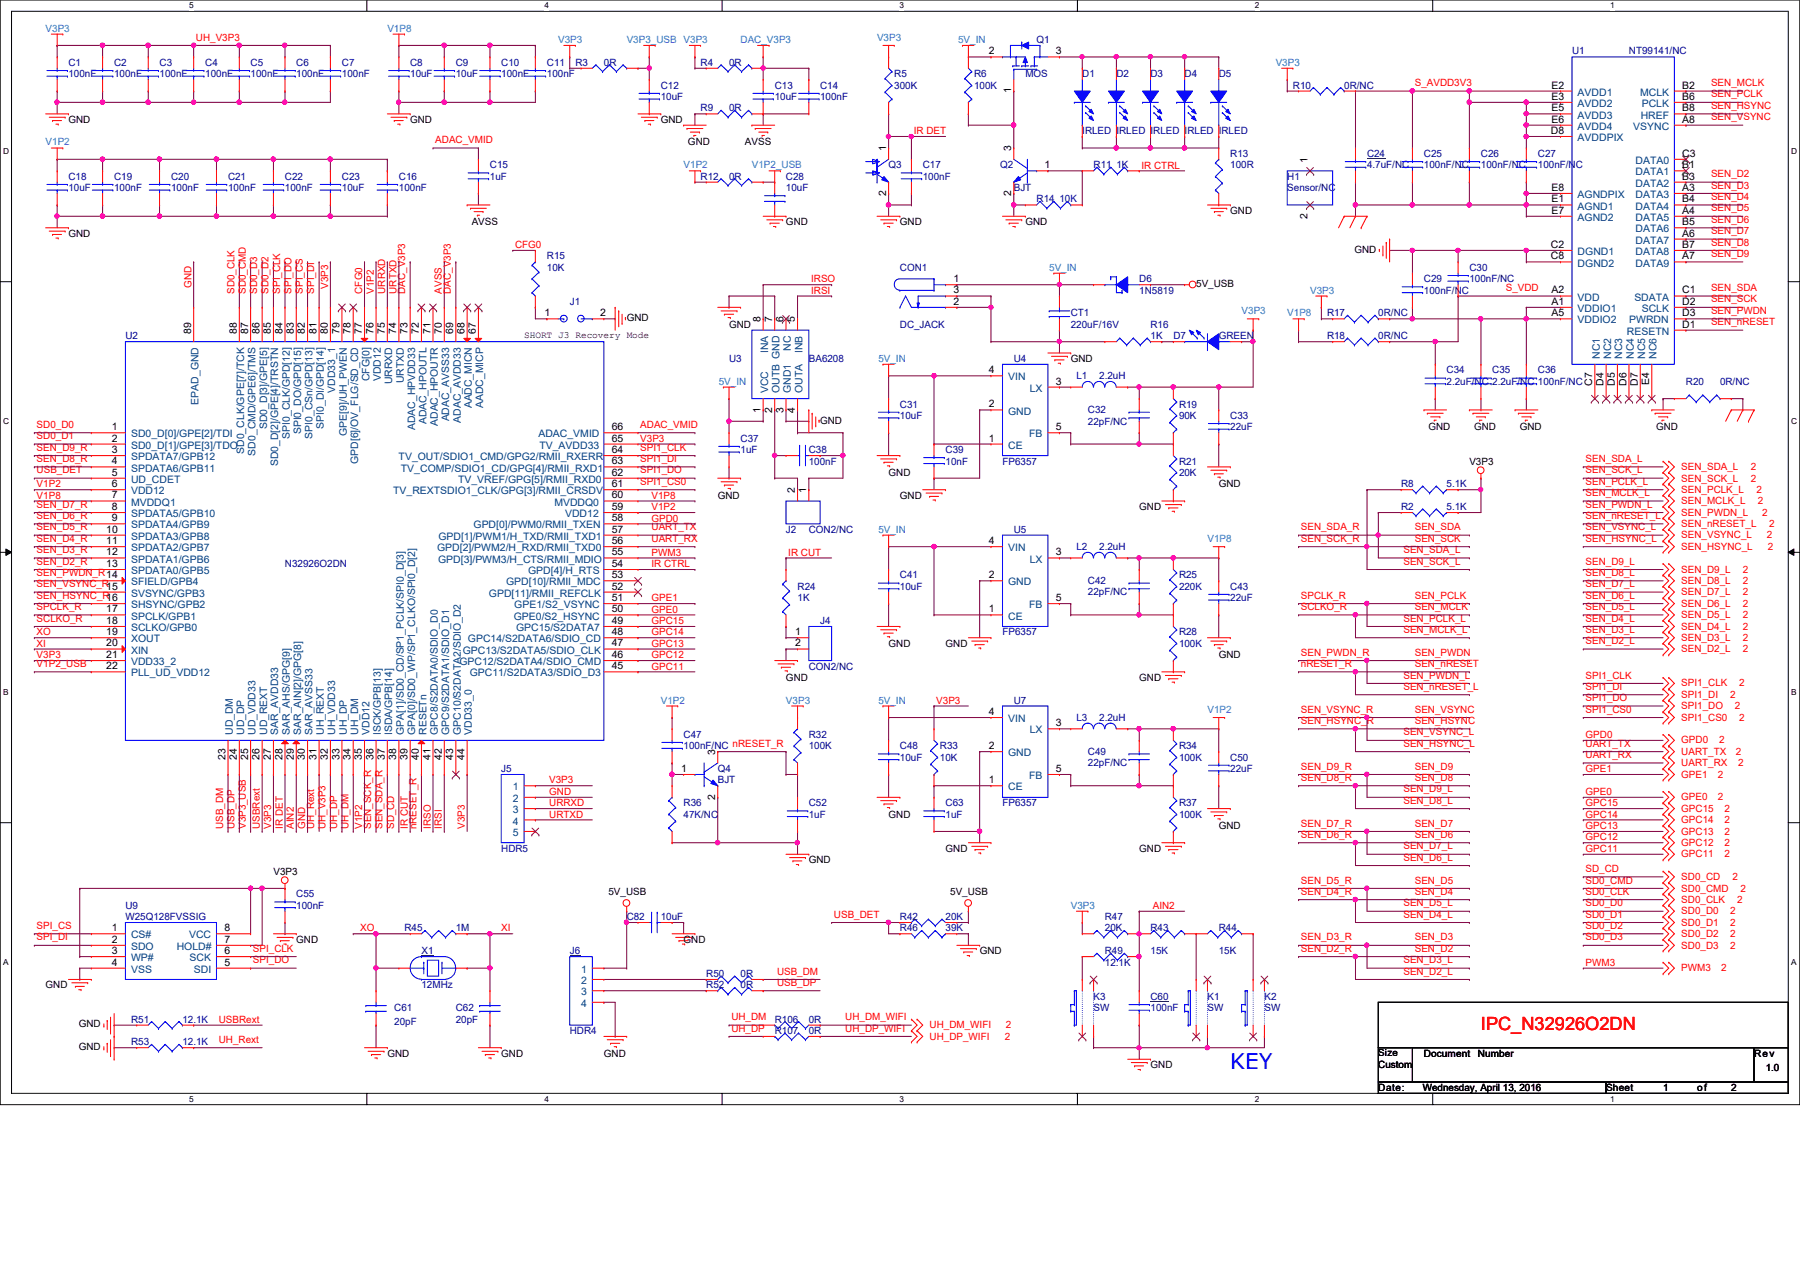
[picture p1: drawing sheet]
<svg xmlns="http://www.w3.org/2000/svg" width="297mm" height="210mm" viewBox="0 0 297 210" stroke-linecap="round" stroke-linejoin="round" font-family="sans-serif">
<defs><g id="words">
<text font-size="3.6" fill="#00f" x="203" y="176.4">KEY</text>
<text font-size="3" fill="#f00" x="244.4" y="170">IPC_N32926O2DN</text>
<g font-size="1.7" fill="#0080ff">
<text x="7.5" y="5.2">V3P3</text>
<text x="63.9" y="5.2">V1P8</text>
<text x="92.1" y="7.1">V3P3</text>
<text x="103.4" y="7.1">V3P3_USB V3P3</text>
<text x="122.2" y="7.1">DAC_V3P3</text>
<text x="144.7" y="6.7">V3P3</text>
<text x="158.1" y="7.1">5V_IN</text>
<text x="210.5" y="10.9">V3P3</text>
<text x="7.5" y="24">V1P2</text>
<text x="112.8" y="27.8">V1P2</text>
<text x="124.1" y="27.8">V1P2_USB</text>
<text x="173.1" y="44.7">5V_IN</text>
<text x="204.9" y="51.9">V3P3</text>
<text x="212.4" y="52.2">V1P8</text>
<text x="216.2" y="48.5">V3P3</text>
<text x="144.9" y="59.7">5V_IN</text>
<text x="118.6" y="63.5">5V_IN</text>
<text x="144.9" y="87.9">5V_IN</text>
<text x="199.3" y="89.5">V1P8</text>
<text x="109" y="116.1">V1P2</text>
<text x="129.7" y="116.1">V3P3</text>
<text x="144.9" y="116.1">5V_IN</text>
<text x="199.3" y="117.6">V1P2</text>
<text x="176.7" y="149.9">V3P3</text>
</g>
<g font-size="1.7" fill="#000080">
<text x="11.3" y="10.9">C1</text>
<text x="18.8" y="10.9">C2</text>
<text x="26.3" y="10.9">C3</text>
<text x="33.9" y="10.9">C4</text>
<text x="41.4" y="10.9">C5</text>
<text x="48.9" y="10.9">C6</text>
<text x="56.4" y="10.9">C7</text>
<text x="67.7" y="10.9">C8</text>
<text x="75.2" y="10.9">C9</text>
<text x="82.7" y="10.9">C10</text>
<text x="90.3" y="10.9">C11</text>
<text x="95" y="10.9">R3</text>
<text x="99.6" y="10.9">0R</text>
<text x="115.6" y="10.9">R4</text>
<text x="120.3" y="10.9">0R</text>
<text x="171.1" y="7.1">Q1</text>
<text x="259.4" y="9">U1</text>
<text x="268.8" y="9">NT99141/NC</text>
<text x="11.3" y="12.7">100nF</text>
<text x="18.8" y="12.7">100nF</text>
<text x="26.3" y="12.7">100nF</text>
<text x="33.9" y="12.7">100nF</text>
<text x="41.4" y="12.7">100nF</text>
<text x="48.9" y="12.7">100nF</text>
<text x="56.4" y="12.7">100nF</text>
<text x="67.7" y="12.7">10uF</text>
<text x="75.2" y="12.7">10uF</text>
<text x="82.7" y="12.7">100nF</text>
<text x="90.3" y="12.7">100nF</text>
<text x="109" y="14.6">C12</text>
<text x="109" y="16.5">10uF</text>
<text x="127.8" y="14.6">C13</text>
<text x="127.8" y="16.5">10uF</text>
<text x="135.3" y="14.6">C14</text>
<text x="135.3" y="16.5">100nF</text>
<text x="147.6" y="12.7">R5</text>
<text x="147.6" y="14.6">300K</text>
<text x="160.7" y="12.7">R6</text>
<text x="160.7" y="14.6">100K</text>
<text x="169.2" y="12.7">MOS</text>
<text x="178.6" y="12.7">D1</text>
<text x="184.2" y="12.7">D2</text>
<text x="189.9" y="12.7">D3</text>
<text x="195.5" y="12.7">D4</text>
<text x="201.1" y="12.7">D5</text>
<text x="213.4" y="14.6">R10</text>
<text x="221.8" y="14.6">0R/NC</text>
<text x="115.6" y="18.4">R9</text>
<text x="120.3" y="18.4">0R</text>
<text x="178.6" y="22.1">IRLED IRLED IRLED IRLED IRLED</text>
<text x="11.3" y="29.7">C18</text>
<text x="18.8" y="29.7">C19</text>
<text x="28.2" y="29.7">C20</text>
<text x="37.6" y="29.7">C21</text>
<text x="47" y="29.7">C22</text>
<text x="56.4" y="29.7">C23</text>
<text x="65.8" y="29.7">C16</text>
<text x="80.9" y="27.8">C15</text>
<text x="80.9" y="29.7">1uF</text>
<text x="115.6" y="29.7">R12</text>
<text x="120.3" y="29.7">0R</text>
<text x="129.7" y="29.7">C28</text>
<text x="146.6" y="27.8">Q3</text>
<text x="152.3" y="27.8">C17</text>
<text x="152.3" y="29.7">100nF</text>
<text x="165.1" y="27.8">Q2</text>
<text x="180.5" y="27.8">R11 1K</text>
<text x="203" y="25.9">R13</text>
<text x="203" y="27.8">100R</text>
<text x="212.4" y="29.7">H1</text>
<text x="225.6" y="25.9">C24</text>
<text x="225.6" y="27.8">4.7uF/NC</text>
<text x="235" y="25.9">C25</text>
<text x="235" y="27.8">100nF/NC</text>
<text x="244.4" y="25.9">C26</text>
<text x="244.4" y="27.8">100nF/NC</text>
<text x="253.8" y="25.9">C27</text>
<text x="253.8" y="27.8">100nF/NC</text>
<text x="11.3" y="31.5">10uF</text>
<text x="18.8" y="31.5">100nF</text>
<text x="28.2" y="31.5">100nF</text>
<text x="37.6" y="31.5">100nF</text>
<text x="47" y="31.5">100nF</text>
<text x="56.4" y="31.5">10uF</text>
<text x="65.8" y="31.5">100nF</text>
<text x="129.7" y="31.5">10uF</text>
<text x="167.3" y="31.5">BJT</text>
<text x="171.1" y="33.4">R14 10K</text>
<text x="212.4" y="31.5">Sensor/NC</text>
<text x="90.3" y="42.8">R15</text>
<text x="90.3" y="44.7">10K</text>
<text x="148.5" y="44.7">CON1</text>
<text x="188" y="46.6">D6</text>
<text x="235" y="46.6">C29</text>
<text x="242.5" y="44.7">C30</text>
<text x="242.5" y="46.6">100nF/NC</text>
<text x="94" y="50.3">J1</text>
<text x="176.7" y="52.2">CT1</text>
<text x="188" y="48.5">1N5819</text>
<text x="219" y="52.2">R17</text>
<text x="227.5" y="52.2">0R/NC</text>
<text x="235" y="48.5">100nF/NC</text>
<text x="20.7" y="56">U2</text>
<text x="120.3" y="59.7">U3</text>
<text x="133.5" y="59.7">BA6208</text>
<text x="148.5" y="54.1">DC_JACK</text>
<text x="167.3" y="59.7">U4</text>
<text x="176.7" y="54.1">220uF/16V</text>
<text x="189.9" y="54.1">R16</text>
<text x="189.9" y="56">1K</text>
<text x="193.6" y="56">D7</text>
<text x="201.1" y="56">GREEN</text>
<text x="219" y="56">R18</text>
<text x="227.5" y="56">0R/NC</text>
<text x="177.6" y="62.6">L1</text>
<text x="181.4" y="62.6">2.2uH</text>
<text x="238.7" y="61.6">C34</text>
<text x="238.7" y="63.5">2.2uF/NC 2.2uF/NC 100nF/NC</text>
<text x="246.2" y="61.6">C35</text>
<text x="253.8" y="61.6">C36</text>
<text x="278.2" y="63.5">R20</text>
<text x="283.8" y="63.5">0R/NC</text>
<text x="148.5" y="67.3">C31</text>
<text x="148.5" y="69.1">10uF</text>
<text x="179.5" y="68.2">C32</text>
<text x="179.5" y="70.1">22pF/NC</text>
<text x="194.6" y="67.3">R19</text>
<text x="194.6" y="69.1">90K</text>
<text x="203" y="69.1">C33</text>
<text x="203" y="71">22uF</text>
<text x="122.2" y="72.9">C37</text>
<text x="122.2" y="74.8">1uF</text>
<text x="133.5" y="74.8">C38</text>
<text x="133.5" y="76.7">100nF</text>
<text x="156" y="74.8">C39</text>
<text x="156" y="76.7">10nF</text>
<text x="165.4" y="76.7">FP6357</text>
<text x="194.6" y="76.7">R21</text>
<text x="194.6" y="78.5">20K</text>
<text x="231.2" y="80.4">R8</text>
<text x="238.7" y="80.4">5.1K</text>
<text x="129.7" y="87.9">J2</text>
<text x="133.5" y="87.9">CON2/NC</text>
<text x="167.3" y="87.9">U5</text>
<text x="231.2" y="84.2">R2</text>
<text x="238.7" y="84.2">5.1K</text>
<text x="47" y="93.6">N32926O2DN</text>
<text x="148.5" y="95.5">C41</text>
<text x="177.6" y="90.8">L2</text>
<text x="181.4" y="90.8">2.2uH</text>
<text x="194.6" y="95.5">R25</text>
<text x="131.6" y="97.3">R24</text>
<text x="131.6" y="99.2">1K</text>
<text x="148.5" y="97.3">10uF</text>
<text x="179.5" y="96.4">C42</text>
<text x="179.5" y="98.3">22pF/NC</text>
<text x="194.6" y="97.3">220K</text>
<text x="203" y="97.3">C43</text>
<text x="203" y="99.2">22uF</text>
<text x="135.3" y="103">J4</text>
<text x="165.4" y="104.9">FP6357</text>
<text x="194.6" y="104.9">R28</text>
<text x="194.6" y="106.7">100K</text>
<text x="133.5" y="110.5">CON2/NC</text>
<text x="167.3" y="116.1">U7</text>
<text x="177.6" y="119">L3</text>
<text x="181.4" y="119">2.2uH</text>
<text x="112.8" y="121.8">C47</text>
<text x="112.8" y="123.7">100nF/NC</text>
<text x="133.5" y="121.8">R32</text>
<text x="133.5" y="123.7">100K</text>
<text x="148.5" y="123.7">C48</text>
<text x="148.5" y="125.5">10uF</text>
<text x="155.1" y="123.7">R33</text>
<text x="155.1" y="125.5">10K</text>
<text x="179.5" y="124.6">C49</text>
<text x="194.6" y="123.7">R34</text>
<text x="194.6" y="125.5">100K</text>
<text x="203" y="125.5">C50</text>
<text x="82.7" y="127.4">J5</text>
<text x="118.4" y="127.4">Q4</text>
<text x="118.4" y="129.3">BJT</text>
<text x="179.5" y="126.4">22pF/NC</text>
<text x="203" y="127.4">22uF</text>
<text x="112.8" y="133.1">R36</text>
<text x="112.8" y="134.9">47K/NC</text>
<text x="133.5" y="133.1">C52</text>
<text x="133.5" y="134.9">1uF</text>
<text x="156" y="133.1">C63</text>
<text x="156" y="134.9">1uF</text>
<text x="165.4" y="133.1">FP6357</text>
<text x="194.6" y="133.1">R37</text>
<text x="194.6" y="134.9">100K</text>
<text x="82.7" y="140.5">HDR5</text>
<text x="20.7" y="149.9">U9</text>
<text x="48.9" y="148.1">C55</text>
<text x="48.9" y="149.9">100nF</text>
<text x="20.7" y="151.8">W25Q128FVSSIG</text>
<text x="66.8" y="153.7">R45</text>
<text x="75.2" y="153.7">1M</text>
<text x="103.4" y="151.8">C82</text>
<text x="109" y="151.8">10uF</text>
<text x="148.5" y="151.8">R42</text>
<text x="148.5" y="153.7">R46</text>
<text x="156" y="151.8">20K</text>
<text x="156" y="153.7">39K</text>
<text x="182.3" y="151.8">R47</text>
<text x="182.3" y="153.7">20K</text>
<text x="189.9" y="153.7">R43</text>
<text x="201.1" y="153.7">R44</text>
<text x="69.6" y="157.5">X1</text>
<text x="94" y="157.5">J6</text>
<text x="116.5" y="161.2">R50</text>
<text x="122.2" y="161.2">0R</text>
<text x="182.3" y="157.5">R49</text>
<text x="182.3" y="159.3">12.1K</text>
<text x="189.9" y="157.5">15K</text>
<text x="201.1" y="157.5">15K</text>
<text x="65.1" y="166.9">C61</text>
<text x="69.6" y="163.1">12MHz</text>
<text x="75.2" y="166.9">C62</text>
<text x="116.5" y="163.1">R52</text>
<text x="122.2" y="163.1">0R</text>
<text x="180.5" y="165">K3</text>
<text x="180.5" y="166.9">SW</text>
<text x="189.9" y="165">C60</text>
<text x="189.9" y="166.9">100nF</text>
<text x="199.3" y="165">K1</text>
<text x="199.3" y="166.9">SW</text>
<text x="208.7" y="165">K2</text>
<text x="208.7" y="166.9">SW</text>
<text x="21.6" y="172.5">R53</text>
<text x="21.6" y="168.7">R51</text>
<text x="30.1" y="172.5">12.1K</text>
<text x="30.1" y="168.7">12.1K</text>
<text x="65.1" y="169.1">20pF</text>
<text x="75.2" y="168.7">20pF</text>
<text x="94" y="170.6">HDR4</text>
<text x="127.8" y="168.7">R106</text>
<text x="127.8" y="170.6">R107</text>
<text x="133.5" y="168.7">0R</text>
<text x="133.5" y="170.6">0R</text>
</g>
<g font-size="1.7" fill="#f00">
<text x="32.3" y="6.7">UH_V3P3</text>
<text x="233.5" y="14.2">S_AVDD3V3</text>
<text x="282.4" y="16.1">SEN_PCLK</text>
<text x="282.4" y="14.2">SEN_MCLK</text>
<text x="282.4" y="18">SEN_HSYNC</text>
<text x="71.8" y="23.6">ADAC_VMID</text>
<text x="150.8" y="22.1">IR DET</text>
<text x="282.4" y="19.9">SEN_VSYNC</text>
<text x="188.4" y="27.8">IR CTRL</text>
<text x="282.4" y="29.3">SEN_D2</text>
<text x="282.4" y="31.1">SEN_D3</text>
<text x="282.4" y="34.9">SEN_D5</text>
<text x="282.4" y="33">SEN_D4</text>
<text x="85" y="40.9">CFG0</text>
<text x="282.4" y="38.7">SEN_D7</text>
<text x="282.4" y="36.8">SEN_D6</text>
<text x="282.4" y="40.5">SEN_D8</text>
<text x="31.6" y="47.5" transform="rotate(-90 31.6 47.5)">GND</text>
<text x="54.1" y="47.7" transform="rotate(-90 54.1 47.7)">V3P3</text>
<text x="133.9" y="46.6">IRSO</text>
<text x="282.4" y="42.4">SEN_D9</text>
<text x="38.7" y="48.5" transform="rotate(-90 38.7 48.5)">SD0_CLK</text>
<text x="40.6" y="48.5" transform="rotate(-90 40.6 48.5)">SD0_CMD</text>
<text x="42.5" y="48.5" transform="rotate(-90 42.5 48.5)">SD0_D3</text>
<text x="44.3" y="48.5" transform="rotate(-90 44.3 48.5)">SD0_D2</text>
<text x="46.2" y="48.5" transform="rotate(-90 46.2 48.5)">SPI_CLK</text>
<text x="48.1" y="48.5" transform="rotate(-90 48.1 48.5)">SPI_DO</text>
<text x="50" y="48.5" transform="rotate(-90 50 48.5)">SPI_CS</text>
<text x="51.9" y="48.5" transform="rotate(-90 51.9 48.5)">SPI_DI</text>
<text x="59.8" y="48.5" transform="rotate(-90 59.8 48.5)">CFG0</text>
<text x="61.7" y="48.5" transform="rotate(-90 61.7 48.5)">V1P2</text>
<text x="63.5" y="48.5" transform="rotate(-90 63.5 48.5)">URRXD</text>
<text x="65.4" y="48.5" transform="rotate(-90 65.4 48.5)">URTXD</text>
<text x="66.9" y="48.5" transform="rotate(-90 66.9 48.5)">DAC_V3P3</text>
<text x="72.9" y="48.5" transform="rotate(-90 72.9 48.5)">AVSS</text>
<text x="74.4" y="48.5" transform="rotate(-90 74.4 48.5)">DAC_V3P3</text>
<text x="133.9" y="48.5">IRSI</text>
<text x="248.5" y="48">S_VDD</text>
<text x="282.4" y="48">SEN_SDA</text>
<text x="282.4" y="49.9">SEN_SCK</text>
<text x="282.4" y="53.7">SEN_nRESET</text>
<text x="282.4" y="51.8">SEN_PWDN</text>
<text x="6.1" y="70.6">SD0_D0</text>
<text x="105.7" y="70.6">ADAC_VMID</text>
<text x="6.1" y="76.2">SEN_D8_R</text>
<text x="6.1" y="74.4">SEN_D9_R</text>
<text x="6.1" y="72.5">SD0_D1</text>
<text x="105.7" y="72.9">V3P3</text>
<text x="105.7" y="74.4">SPI1_CLK</text>
<text x="105.7" y="76.2">SPI1_DI</text>
<text x="261.7" y="76.2">SEN_SDA_L</text>
<text x="277.4" y="77.6">SEN_SDA_L</text>
<text x="288.9" y="77.6">2</text>
<text x="6.1" y="78.1">USB_DET</text>
<text x="6.1" y="80.4">V1P2</text>
<text x="6.1" y="82.3">V1P8</text>
<text x="6.1" y="83.8">SEN_D7_R</text>
<text x="105.7" y="78.1">SPI1_DO</text>
<text x="105.7" y="80">SPI1_CS0</text>
<text x="107.5" y="82.3">V1P8</text>
<text x="261.7" y="83.8">SEN_PWDN_L</text>
<text x="261.7" y="80">SEN_PCLK_L</text>
<text x="261.7" y="81.9">SEN_MCLK_L</text>
<text x="261.7" y="78.1">SEN_SCK_L</text>
<text x="277.4" y="79.5">SEN_SCK_L</text>
<text x="277.4" y="81.4">SEN_PCLK_L</text>
<text x="277.4" y="83.2">SEN_MCLK_L</text>
<text x="288.9" y="79.5">2</text>
<text x="289.9" y="81.4">2</text>
<text x="290.1" y="83.2">2</text>
<text x="6.1" y="89.4">SEN_D4_R</text>
<text x="6.1" y="87.5">SEN_D5_R</text>
<text x="6.1" y="85.6">SEN_D6_R</text>
<text x="107.5" y="84.2">V1P2</text>
<text x="107.5" y="89.4">UART_RX</text>
<text x="107.5" y="87.5">UART_TX</text>
<text x="107.5" y="86.1">GPD0</text>
<text x="214.7" y="89.4">SEN_SCK_R</text>
<text x="214.7" y="87.5">SEN_SDA_R</text>
<text x="233.5" y="87.5">SEN_SDA</text>
<text x="233.5" y="89.4">SEN_SCK</text>
<text x="261.7" y="87.5">SEN_VSYNC_L</text>
<text x="261.7" y="89.4">SEN_HSYNC_L</text>
<text x="261.7" y="85.6">SEN_nRESET_L</text>
<text x="277.4" y="85.1">SEN_PWDN_L</text>
<text x="277.4" y="87">SEN_nRESET_L</text>
<text x="277.4" y="88.9">SEN_VSYNC_L</text>
<text x="290.8" y="85.1">2</text>
<text x="291.5" y="88.9">2</text>
<text x="291.9" y="87">2</text>
<text x="6.1" y="93.2">SEN_D2_R</text>
<text x="6.1" y="95">SEN_PWDN_R14</text>
<text x="6.1" y="91.3">SEN_D3_R</text>
<text x="107.5" y="93.6">IR CTRL</text>
<text x="107.5" y="91.7">PWM3</text>
<text x="130.1" y="91.7">IR CUT</text>
<text x="231.6" y="91.3">SEN_SDA_L</text>
<text x="231.6" y="93.2">SEN_SCK_L</text>
<text x="261.7" y="93.2">SEN_D9_L</text>
<text x="261.7" y="95">SEN_D8_L</text>
<text x="277.4" y="90.8">SEN_HSYNC_L</text>
<text x="277.4" y="94.5">SEN_D9_L</text>
<text x="287.6" y="94.5">2</text>
<text x="291.7" y="90.8">2</text>
<text x="6.1" y="100.7">SPCLK_R</text>
<text x="6.1" y="98.8">SEN_HSYNC_R16</text>
<text x="6.1" y="96.9">SEN_VSYNC_R15</text>
<text x="107.5" y="101.1">GPE0</text>
<text x="107.5" y="99.2">GPE1</text>
<text x="214.7" y="98.8">SPCLK_R</text>
<text x="214.7" y="100.7">SCLKO_R</text>
<text x="233.5" y="98.8">SEN_PCLK</text>
<text x="233.5" y="100.7">SEN_MCLK</text>
<text x="261.7" y="100.7">SEN_D5_L</text>
<text x="261.7" y="96.9">SEN_D7_L</text>
<text x="261.7" y="98.8">SEN_D6_L</text>
<text x="277.4" y="98.3">SEN_D7_L</text>
<text x="277.4" y="100.2">SEN_D6_L</text>
<text x="277.4" y="96.4">SEN_D8_L</text>
<text x="287.6" y="98.3">2</text>
<text x="287.6" y="100.2">2</text>
<text x="287.6" y="96.4">2</text>
<text x="6.1" y="104.9">XO</text>
<text x="6.1" y="106.7">XI</text>
<text x="6.1" y="102.6">SCLKO_R</text>
<text x="107.5" y="106.7">GPC13</text>
<text x="107.5" y="104.9">GPC14</text>
<text x="107.5" y="103">GPC15</text>
<text x="231.6" y="102.6">SEN_PCLK_L</text>
<text x="231.6" y="104.4">SEN_MCLK_L</text>
<text x="261.7" y="104.4">SEN_D3_L</text>
<text x="261.7" y="106.3">SEN_D2_L</text>
<text x="261.7" y="102.6">SEN_D4_L</text>
<text x="277.4" y="105.8">SEN_D3_L</text>
<text x="277.4" y="107.7">SEN_D2_L</text>
<text x="277.4" y="102">SEN_D5_L</text>
<text x="277.4" y="103.9">SEN_D4_L</text>
<text x="287.6" y="105.8">2</text>
<text x="287.6" y="107.7">2</text>
<text x="287.6" y="102">2</text>
<text x="287.6" y="103.9">2</text>
<text x="6.1" y="108.6">V3P3</text>
<text x="6.1" y="110.1">V1P2_USB</text>
<text x="107.5" y="110.5">GPC11</text>
<text x="107.5" y="108.6">GPC12</text>
<text x="214.7" y="108.2">SEN_PWDN_R</text>
<text x="214.7" y="110.1">nRESET_R</text>
<text x="231.6" y="112">SEN_PWDN_L</text>
<text x="231.6" y="113.8">SEN_nRESET_L</text>
<text x="233.5" y="108.2">SEN_PWDN</text>
<text x="233.5" y="110.1">SEN_nRESET</text>
<text x="261.7" y="112">SPI1_CLK</text>
<text x="261.7" y="113.8">SPI1_DI</text>
<text x="277.4" y="113.3">SPI1_CLK</text>
<text x="287" y="113.3">2</text>
<text x="154.5" y="116.1">V3P3</text>
<text x="214.7" y="117.6">SEN_VSYNC_R</text>
<text x="214.7" y="119.5">SEN_HSYNC_R</text>
<text x="233.5" y="117.6">SEN_VSYNC</text>
<text x="233.5" y="119.5">SEN_HSYNC</text>
<text x="261.7" y="115.7">SPI1_DO</text>
<text x="261.7" y="117.6">SPI1_CS0</text>
<text x="277.4" y="115.2">SPI1_DI</text>
<text x="277.4" y="117.1">SPI1_DO</text>
<text x="277.4" y="119">SPI1_CS0</text>
<text x="285.5" y="115.2">2</text>
<text x="286.3" y="117.1">2</text>
<text x="287" y="119">2</text>
<text x="120.9" y="123.2">nRESET_R</text>
<text x="231.6" y="121.4">SEN_VSYNC_L</text>
<text x="231.6" y="123.2">SEN_HSYNC_L</text>
<text x="261.7" y="125.1">UART_RX</text>
<text x="261.7" y="123.2">UART_TX</text>
<text x="261.7" y="121.8">GPD0</text>
<text x="277.4" y="122.7">GPD0</text>
<text x="277.4" y="124.6">UART_TX</text>
<text x="283.7" y="122.7">2</text>
<text x="286.5" y="124.6">2</text>
<text x="90.6" y="131.2">GND</text>
<text x="90.6" y="129.3">V3P3</text>
<text x="214.7" y="127">SEN_D9_R</text>
<text x="214.7" y="128.9">SEN_D8_R</text>
<text x="231.6" y="130.8">SEN_D9_L</text>
<text x="233.5" y="127">SEN_D9</text>
<text x="233.5" y="128.9">SEN_D8</text>
<text x="261.7" y="127.4">GPE1</text>
<text x="261.7" y="131.2">GPE0</text>
<text x="277.4" y="128.4">GPE1</text>
<text x="277.4" y="126.4">UART_RX</text>
<text x="283.5" y="128.4">2</text>
<text x="286.8" y="126.4">2</text>
<text x="36.8" y="136.8" transform="rotate(-90 36.8 136.8)">USB_DM</text>
<text x="38.7" y="136.8" transform="rotate(-90 38.7 136.8)">USB_DP</text>
<text x="40.6" y="136.8" transform="rotate(-90 40.6 136.8)">V3P3_USB</text>
<text x="42.9" y="136.8" transform="rotate(-90 42.9 136.8)">USBRext</text>
<text x="44.7" y="136.8" transform="rotate(-90 44.7 136.8)">V3P3</text>
<text x="46.6" y="136.8" transform="rotate(-90 46.6 136.8)">IR DET</text>
<text x="48.5" y="136.8" transform="rotate(-90 48.5 136.8)">AIN2</text>
<text x="50.4" y="136.8" transform="rotate(-90 50.4 136.8)">GND</text>
<text x="51.9" y="136.8" transform="rotate(-90 51.9 136.8)">UH_Rext</text>
<text x="53.7" y="136.8" transform="rotate(-90 53.7 136.8)">UH_V3P3</text>
<text x="55.6" y="136.8" transform="rotate(-90 55.6 136.8)">UH_DP</text>
<text x="57.5" y="136.8" transform="rotate(-90 57.5 136.8)">UH_DM</text>
<text x="59.8" y="136.8" transform="rotate(-90 59.8 136.8)">V1P2</text>
<text x="61.3" y="136.8" transform="rotate(-90 61.3 136.8)">SEN_SCK_R</text>
<text x="63.1" y="136.8" transform="rotate(-90 63.1 136.8)">SEN_SDA_R</text>
<text x="65" y="136.8" transform="rotate(-90 65 136.8)">SD_CD</text>
<text x="67.3" y="136.8" transform="rotate(-90 67.3 136.8)">IR CUT</text>
<text x="68.7" y="136.8" transform="rotate(-90 68.7 136.8)">nRESET_R</text>
<text x="71.1" y="136.8" transform="rotate(-90 71.1 136.8)">IRSO</text>
<text x="72.9" y="136.8" transform="rotate(-90 72.9 136.8)">IRSI</text>
<text x="76.7" y="136.8" transform="rotate(-90 76.7 136.8)">V3P3</text>
<text x="90.6" y="133.1">URRXD</text>
<text x="90.6" y="134.9">URTXD</text>
<text x="214.7" y="136.4">SEN_D7_R</text>
<text x="231.6" y="132.6">SEN_D8_L</text>
<text x="233.5" y="136.4">SEN_D7</text>
<text x="261.7" y="136.8">GPC13</text>
<text x="261.7" y="134.9">GPC14</text>
<text x="261.7" y="133.1">GPC15</text>
<text x="277.4" y="132.1">GPE0</text>
<text x="277.4" y="134">GPC15</text>
<text x="277.4" y="135.8">GPC14</text>
<text x="277.4" y="137.8">GPC13</text>
<text x="283.5" y="132.1">2</text>
<text x="284.6" y="134">2</text>
<text x="284.6" y="135.8">2</text>
<text x="284.6" y="137.8">2</text>
<text x="214.7" y="138.3">SEN_D6_R</text>
<text x="231.6" y="140.2">SEN_D7_L</text>
<text x="231.6" y="142">SEN_D6_L</text>
<text x="233.5" y="138.3">SEN_D6</text>
<text x="261.7" y="143.9">SD_CD</text>
<text x="261.7" y="140.6">GPC11</text>
<text x="261.7" y="138.7">GPC12</text>
<text x="277.4" y="139.6">GPC12</text>
<text x="277.4" y="141.5">GPC11</text>
<text x="284.6" y="139.6">2</text>
<text x="284.6" y="141.5">2</text>
<text x="190.2" y="150">AIN2</text>
<text x="214.7" y="145.8">SEN_D5_R</text>
<text x="214.7" y="147.7">SEN_D4_R</text>
<text x="231.6" y="149.6">SEN_D5_L</text>
<text x="233.5" y="145.8">SEN_D5</text>
<text x="233.5" y="147.7">SEN_D4</text>
<text x="261.7" y="145.8">SD0_CMD</text>
<text x="261.7" y="149.6">SD0_D0</text>
<text x="261.7" y="147.7">SD0_CLK</text>
<text x="277.4" y="147.2">SD0_CMD</text>
<text x="277.4" y="149">SD0_CLK</text>
<text x="277.4" y="145.2">SD0_CD</text>
<text x="285.9" y="145.2">2</text>
<text x="286.7" y="149">2</text>
<text x="287.2" y="147.2">2</text>
<text x="6.1" y="153.3">SPI_CS</text>
<text x="6.1" y="155.2">SPI_DI</text>
<text x="59.4" y="153.7">XO</text>
<text x="82.7" y="153.7">XI</text>
<text x="137.6" y="151.4">USB_DET</text>
<text x="214.7" y="155.2">SEN_D3_R</text>
<text x="231.6" y="151.4">SEN_D4_L</text>
<text x="233.5" y="155.2">SEN_D3</text>
<text x="261.7" y="151.4">SD0_D1</text>
<text x="261.7" y="153.3">SD0_D2</text>
<text x="261.7" y="155.2">SD0_D3</text>
<text x="277.4" y="150.9">SD0_D0</text>
<text x="277.4" y="152.8">SD0_D1</text>
<text x="277.4" y="154.6">SD0_D2</text>
<text x="285.5" y="150.9">2</text>
<text x="285.5" y="152.8">2</text>
<text x="285.5" y="154.6">2</text>
<text x="41.7" y="159">SPI_DO</text>
<text x="41.7" y="157.1">SPI_CLK</text>
<text x="128.2" y="160.8">USB_DM</text>
<text x="214.7" y="157.1">SEN_D2_R</text>
<text x="231.6" y="159">SEN_D3_L</text>
<text x="231.6" y="160.8">SEN_D2_L</text>
<text x="233.5" y="157.1">SEN_D2</text>
<text x="261.7" y="159.4">PWM3</text>
<text x="277.4" y="156.5">SD0_D3</text>
<text x="277.4" y="160.3">PWM3</text>
<text x="284" y="160.3">2</text>
<text x="285.5" y="156.5">2</text>
<text x="128.2" y="162.7">USB_DP</text>
<text x="36.1" y="168.8">USBRext</text>
<text x="36.1" y="172.1">UH_Rext</text>
<text x="120.7" y="168.4">UH_DM</text>
<text x="120.7" y="170.2">UH_DP</text>
<text x="139.5" y="170.2">UH_DP_WIFI</text>
<text x="139.5" y="168.4">UH_DM_WIFI</text>
<text x="153.4" y="169.7">UH_DM_WIFI</text>
<text x="153.4" y="171.6">UH_DP_WIFI</text>
<text x="165.8" y="171.6">2</text>
<text x="166" y="169.7">2</text>
</g>
<g font-size="1.7">
<text x="163.2" y="9">2</text>
<text x="174.2" y="9">3</text>
<text x="166.9" y="15.4" transform="rotate(-90 166.9 15.4)">1</text>
<text x="256" y="14.6">E2</text>
<text x="256" y="16.5">E3</text>
<text x="277.6" y="14.6">B2</text>
<text x="277.6" y="16.5">B6</text>
<text x="11.3" y="20.3">GND</text>
<text x="67.7" y="20.3">GND</text>
<text x="109" y="20.3">GND</text>
<text x="255.9" y="22.1">D8</text>
<text x="256" y="20.2">E6</text>
<text x="256" y="18.4">E5</text>
<text x="277.6" y="18.4">B8</text>
<text x="277.6" y="20.2">A8</text>
<text x="113.5" y="24">GND</text>
<text x="122.9" y="24">AVSS</text>
<text x="146.2" y="25" transform="rotate(-90 146.2 25)">1</text>
<text x="166.9" y="25" transform="rotate(-90 166.9 25)">3</text>
<text x="172.4" y="27.8">1</text>
<text x="215.8" y="26.9" transform="rotate(-90 215.8 26.9)">1</text>
<text x="277.6" y="29.6">B3</text>
<text x="277.6" y="27.8">B1</text>
<text x="277.6" y="25.9">C3</text>
<text x="146.2" y="32.3" transform="rotate(-90 146.2 32.3)">2</text>
<text x="166.9" y="32.3" transform="rotate(-90 166.9 32.3)">2</text>
<text x="203" y="35.3">GND</text>
<text x="256" y="33.4">E1</text>
<text x="256" y="35.3">E7</text>
<text x="256" y="31.5">E8</text>
<text x="277.6" y="31.5">A3</text>
<text x="277.6" y="35.3">A4</text>
<text x="277.6" y="33.4">B4</text>
<text x="11.3" y="39.1">GND</text>
<text x="77.8" y="37.2">AVSS</text>
<text x="129.7" y="37.2">GND</text>
<text x="148.5" y="37.2">GND</text>
<text x="169.2" y="37.2">GND</text>
<text x="215.8" y="36.1" transform="rotate(-90 215.8 36.1)">2</text>
<text x="223.5" y="41.7">GND</text>
<text x="255.9" y="40.9">C2</text>
<text x="277.6" y="40.9">B7</text>
<text x="277.6" y="39">A6</text>
<text x="277.6" y="37.2">B5</text>
<text x="157.3" y="46.6">1</text>
<text x="197.4" y="47.3">5V_USB</text>
<text x="255.9" y="42.8">C8</text>
<text x="277.6" y="42.8">A7</text>
<text x="89.9" y="52.2">1</text>
<text x="99.1" y="52.2">2</text>
<text x="103.4" y="53">GND</text>
<text x="125.5" y="53.2" transform="rotate(-90 125.5 53.2)">8</text>
<text x="127.4" y="53.2" transform="rotate(-90 127.4 53.2)">7</text>
<text x="129.3" y="53.2" transform="rotate(-90 129.3 53.2)">6</text>
<text x="131.2" y="53.2" transform="rotate(-90 131.2 53.2)">5</text>
<text x="157.3" y="50.3">2</text>
<text x="157.3" y="48.4">3</text>
<text x="256" y="50.3">A1</text>
<text x="256" y="52.2">A5</text>
<text x="256" y="48.4">A2</text>
<text x="277.6" y="52.2">D3</text>
<text x="277.6" y="50.3">D2</text>
<text x="277.6" y="48.4">C1</text>
<text x="31.5" y="55.1" transform="rotate(-90 31.5 55.1)">89</text>
<text x="39.1" y="55.1" transform="rotate(-90 39.1 55.1)">88</text>
<text x="40.9" y="55.1" transform="rotate(-90 40.9 55.1)">87</text>
<text x="42.8" y="55.1" transform="rotate(-90 42.8 55.1)">86</text>
<text x="44.7" y="55.1" transform="rotate(-90 44.7 55.1)">85</text>
<text x="46.6" y="55.1" transform="rotate(-90 46.6 55.1)">84</text>
<text x="48.5" y="55.1" transform="rotate(-90 48.5 55.1)">83</text>
<text x="50.3" y="55.1" transform="rotate(-90 50.3 55.1)">82</text>
<text x="52.2" y="55.1" transform="rotate(-90 52.2 55.1)">81</text>
<text x="54.1" y="55.1" transform="rotate(-90 54.1 55.1)">80</text>
<text x="56" y="55.1" transform="rotate(-90 56 55.1)">79</text>
<text x="57.9" y="55.1" transform="rotate(-90 57.9 55.1)">78</text>
<text x="59.7" y="55.1" transform="rotate(-90 59.7 55.1)">77</text>
<text x="61.6" y="55.1" transform="rotate(-90 61.6 55.1)">76</text>
<text x="63.5" y="55.1" transform="rotate(-90 63.5 55.1)">75</text>
<text x="65.4" y="55.1" transform="rotate(-90 65.4 55.1)">74</text>
<text x="67.3" y="55.1" transform="rotate(-90 67.3 55.1)">73</text>
<text x="69.1" y="55.1" transform="rotate(-90 69.1 55.1)">72</text>
<text x="71" y="55.1" transform="rotate(-90 71 55.1)">71</text>
<text x="72.9" y="55.1" transform="rotate(-90 72.9 55.1)">70</text>
<text x="74.8" y="55.1" transform="rotate(-90 74.8 55.1)">69</text>
<text x="76.7" y="55.1" transform="rotate(-90 76.7 55.1)">68</text>
<text x="78.5" y="55.1" transform="rotate(-90 78.5 55.1)">67</text>
<text x="120.3" y="54.1">GND</text>
<text x="176.7" y="59.7">GND</text>
<text x="277.6" y="54.1">D1</text>
<text x="163.2" y="61.6">4</text>
<text x="174.2" y="63.5">3</text>
<text x="262.8" y="63.6" transform="rotate(-90 262.8 63.6)">C7</text>
<text x="264.6" y="63.6" transform="rotate(-90 264.6 63.6)">D4</text>
<text x="266.5" y="63.6" transform="rotate(-90 266.5 63.6)">D5</text>
<text x="268.4" y="63.6" transform="rotate(-90 268.4 63.6)">D6</text>
<text x="270.3" y="63.6" transform="rotate(-90 270.3 63.6)">D7</text>
<text x="272.2" y="63.5" transform="rotate(-90 272.2 63.5)">E4</text>
<text x="18.5" y="71">1</text>
<text x="101" y="71">66</text>
<text x="125.5" y="68.1" transform="rotate(-90 125.5 68.1)">1</text>
<text x="127.4" y="68.1" transform="rotate(-90 127.4 68.1)">2</text>
<text x="129.3" y="68.1" transform="rotate(-90 129.3 68.1)">3</text>
<text x="131.2" y="68.1" transform="rotate(-90 131.2 68.1)">4</text>
<text x="135.3" y="69.9">GND</text>
<text x="163.2" y="67.2">2</text>
<text x="174.2" y="71">5</text>
<text x="235.7" y="71">GND</text>
<text x="243.2" y="71">GND</text>
<text x="250.8" y="71">GND</text>
<text x="273.3" y="71">GND</text>
<text x="18.5" y="72.9">2</text>
<text x="18.5" y="74.8">3</text>
<text x="18.5" y="76.6">4</text>
<text x="101" y="76.6">63</text>
<text x="101" y="74.8">64</text>
<text x="101" y="72.9">65</text>
<text x="163.2" y="72.9">1</text>
<text x="242.5" y="76.7">V3P3</text>
<text x="18.5" y="80.4">6</text>
<text x="18.5" y="82.3">7</text>
<text x="18.5" y="78.5">5</text>
<text x="101" y="82.3">60</text>
<text x="101" y="80.4">61</text>
<text x="101" y="78.5">62</text>
<text x="118.4" y="82.3">GND</text>
<text x="131.2" y="81.4" transform="rotate(-90 131.2 81.4)">2</text>
<text x="133.1" y="81.4" transform="rotate(-90 133.1 81.4)">1</text>
<text x="146.6" y="78.5">GND</text>
<text x="148.5" y="82.3">GND</text>
<text x="201.1" y="80.4">GND</text>
<text x="17.5" y="87.9">10</text>
<text x="17.5" y="89.8">11</text>
<text x="18.5" y="84.2">8</text>
<text x="18.5" y="86">9</text>
<text x="101" y="89.8">56</text>
<text x="101" y="87.9">57</text>
<text x="101" y="86">58</text>
<text x="101" y="84.2">59</text>
<text x="163.2" y="89.8">4</text>
<text x="188" y="84.2">GND</text>
<text x="17.5" y="91.7">12</text>
<text x="17.5" y="93.6">13</text>
<text x="101" y="95.4">53</text>
<text x="101" y="93.6">54</text>
<text x="101" y="91.7">55</text>
<text x="163.2" y="95.4">2</text>
<text x="174.2" y="91.7">3</text>
<text x="17.5" y="101">17</text>
<text x="101" y="101">50</text>
<text x="101" y="99.2">51</text>
<text x="101" y="97.3">52</text>
<text x="163.2" y="101">1</text>
<text x="174.2" y="99.2">5</text>
<text x="17.5" y="103">18</text>
<text x="17.5" y="104.8">19</text>
<text x="17.5" y="106.7">20</text>
<text x="101" y="106.7">47</text>
<text x="101" y="104.8">48</text>
<text x="101" y="103">49</text>
<text x="131.2" y="104.8">1</text>
<text x="131.2" y="106.7">2</text>
<text x="146.6" y="106.7">GND</text>
<text x="156" y="106.7">GND</text>
<text x="17.5" y="108.6">21</text>
<text x="17.5" y="110.4">22</text>
<text x="101" y="110.4">45</text>
<text x="101" y="108.6">46</text>
<text x="129.7" y="112.4">GND</text>
<text x="188" y="112.4">GND</text>
<text x="201.1" y="108.6">GND</text>
<text x="163.2" y="118">4</text>
<text x="174.2" y="119.8">3</text>
<text x="37.2" y="125.4" transform="rotate(-90 37.2 125.4)">23</text>
<text x="39.1" y="125.4" transform="rotate(-90 39.1 125.4)">24</text>
<text x="40.9" y="125.4" transform="rotate(-90 40.9 125.4)">25</text>
<text x="42.8" y="125.4" transform="rotate(-90 42.8 125.4)">26</text>
<text x="44.7" y="125.4" transform="rotate(-90 44.7 125.4)">27</text>
<text x="46.6" y="125.4" transform="rotate(-90 46.6 125.4)">28</text>
<text x="48.5" y="125.4" transform="rotate(-90 48.5 125.4)">29</text>
<text x="50.3" y="125.4" transform="rotate(-90 50.3 125.4)">30</text>
<text x="52.2" y="125.4" transform="rotate(-90 52.2 125.4)">31</text>
<text x="54.1" y="125.4" transform="rotate(-90 54.1 125.4)">32</text>
<text x="56" y="125.4" transform="rotate(-90 56 125.4)">33</text>
<text x="57.9" y="125.4" transform="rotate(-90 57.9 125.4)">34</text>
<text x="59.7" y="125.4" transform="rotate(-90 59.7 125.4)">35</text>
<text x="61.6" y="125.4" transform="rotate(-90 61.6 125.4)">36</text>
<text x="63.5" y="125.4" transform="rotate(-90 63.5 125.4)">37</text>
<text x="65.4" y="125.4" transform="rotate(-90 65.4 125.4)">38</text>
<text x="67.3" y="125.4" transform="rotate(-90 67.3 125.4)">39</text>
<text x="69.1" y="125.4" transform="rotate(-90 69.1 125.4)">40</text>
<text x="71" y="125.4" transform="rotate(-90 71 125.4)">41</text>
<text x="72.9" y="125.4" transform="rotate(-90 72.9 125.4)">42</text>
<text x="74.8" y="125.4" transform="rotate(-90 74.8 125.4)">43</text>
<text x="76.7" y="125.4" transform="rotate(-90 76.7 125.4)">44</text>
<text x="118" y="124.6" transform="rotate(-90 118 124.6)">3</text>
<text x="163.2" y="123.6">2</text>
<text x="112.4" y="127.4">1</text>
<text x="118" y="132" transform="rotate(-90 118 132)">2</text>
<text x="163.2" y="129.2">1</text>
<text x="174.2" y="127.4">5</text>
<text x="146.6" y="134.9">GND</text>
<text x="201.1" y="136.8">GND</text>
<text x="133.5" y="142.5">GND</text>
<text x="156" y="140.5">GND</text>
<text x="188" y="140.5">GND</text>
<text x="45.1" y="144.3">V3P3</text>
<text x="100.4" y="147.7">5V_USB</text>
<text x="156.8" y="147.7">5V_USB</text>
<text x="18.5" y="153.7">1</text>
<text x="18.5" y="155.6">2</text>
<text x="37" y="155.6">7</text>
<text x="37" y="153.7">8</text>
<text x="48.9" y="155.6">GND</text>
<text x="112.8" y="155.6">GND</text>
<text x="18.5" y="159.3">4</text>
<text x="18.5" y="157.4">3</text>
<text x="37" y="157.4">6</text>
<text x="37" y="159.3">5</text>
<text x="161.7" y="157.5">GND</text>
<text x="7.5" y="163.1">GND</text>
<text x="13" y="169.5">GND</text>
<text x="13" y="173.3">GND</text>
<text x="63.9" y="174.4">GND</text>
<text x="82.7" y="174.4">GND</text>
<text x="99.6" y="174.4">GND</text>
<text x="189.9" y="176.3">GND</text>
<text x="227.5" y="176.3">Custom</text>
<text x="235" y="174.4">Document</text>
<text x="243.9" y="174.4">Number</text>
<text x="289.5" y="174.4">Rev</text>
<text x="291.4" y="176.7">1.0</text>
<text x="227.5" y="180">Date:</text>
<text x="234.8" y="180">Wednesday, April 13, 2016</text>
<text x="265" y="180">Sheet</text>
<text x="274.4" y="180">1</text>
<text x="280.1" y="180">of</text>
<text x="285.7" y="180">2</text>
</g>
<g font-size="1.7" fill="#004080">
<text x="260.3" y="15.8">AVDD1</text>
<text x="260.3" y="17.7">AVDD2</text>
<text x="270.7" y="15.8">MCLK</text>
<text x="270.9" y="17.7">PCLK</text>
<text x="260.3" y="23.3">AVDDPIX</text>
<text x="260.3" y="21.4">AVDD4</text>
<text x="260.3" y="19.6">AVDD3</text>
<text x="269.5" y="21.4">VSYNC</text>
<text x="270.8" y="19.6">HREF</text>
<text x="269.9" y="29">DATA1</text>
<text x="269.9" y="27.1">DATA0</text>
<text x="260.3" y="34.6">AGND1</text>
<text x="260.3" y="32.7">AGNDPIX</text>
<text x="269.9" y="32.7">DATA3</text>
<text x="269.9" y="30.8">DATA2</text>
<text x="269.9" y="34.6">DATA4</text>
<text x="260.3" y="36.4">AGND2</text>
<text x="269.9" y="40.2">DATA7</text>
<text x="269.9" y="38.4">DATA6</text>
<text x="269.9" y="36.4">DATA5</text>
<text x="260.3" y="42.1">DGND1</text>
<text x="260.3" y="44">DGND2</text>
<text x="269.9" y="42.1">DATA8</text>
<text x="269.9" y="44">DATA9</text>
<text x="260.3" y="51.5">VDDIO1</text>
<text x="260.3" y="53.4">VDDIO2</text>
<text x="260.3" y="49.6">VDD</text>
<text x="268.9" y="53.4">PWRDN</text>
<text x="269.7" y="49.6">SDATA</text>
<text x="270.9" y="51.5">SCLK</text>
<text x="126.7" y="58.3" transform="rotate(-90 126.7 58.3)">INA</text>
<text x="130.5" y="57.9" transform="rotate(-90 130.5 57.9)">NC</text>
<text x="132.4" y="58.3" transform="rotate(-90 132.4 58.3)">INB</text>
<text x="264" y="59.2" transform="rotate(-90 264 59.2)">NC1</text>
<text x="265.9" y="59.2" transform="rotate(-90 265.9 59.2)">NC2</text>
<text x="267.7" y="59.2" transform="rotate(-90 267.7 59.2)">NC3</text>
<text x="268.5" y="55.2">RESETN</text>
<text x="269.6" y="59.2" transform="rotate(-90 269.6 59.2)">NC4</text>
<text x="271.5" y="59.2" transform="rotate(-90 271.5 59.2)">NC5</text>
<text x="273.4" y="59.2" transform="rotate(-90 273.4 59.2)">NC6</text>
<text x="55.3" y="64.8" transform="rotate(-90 55.3 64.8)">VDD33_1</text>
<text x="61" y="62.9" transform="rotate(-90 61 62.9)">CFG[0]</text>
<text x="62.9" y="62.9" transform="rotate(-90 62.9 62.9)">VDD12</text>
<text x="64.7" y="63.4" transform="rotate(-90 64.7 63.4)">URRXD</text>
<text x="66.6" y="63.2" transform="rotate(-90 66.6 63.2)">URTXD</text>
<text x="126.7" y="64.9" transform="rotate(-90 126.7 64.9)">VCC</text>
<text x="128.6" y="64.9" transform="rotate(-90 128.6 64.9)">OUTB GND</text>
<text x="130.5" y="64.9" transform="rotate(-90 130.5 64.9)">GND1</text>
<text x="132.4" y="64.9" transform="rotate(-90 132.4 64.9)">OUTA</text>
<text x="166.4" y="62.8">VIN</text>
<text x="169.9" y="64.6">LX</text>
<text x="32.8" y="66.8" transform="rotate(-90 32.8 66.8)">EPAD_GND</text>
<text x="44.1" y="70.8" transform="rotate(-90 44.1 70.8)">SD0_D[3]/GPE[5]</text>
<text x="49.7" y="71.7" transform="rotate(-90 49.7 71.7)">SPI0_DO/GPD[15]</text>
<text x="53.5" y="70.8" transform="rotate(-90 53.5 70.8)">SPI0_DI/GPD[14]</text>
<text x="57.2" y="71.9" transform="rotate(-90 57.2 71.9)">GPE[9]/UH_PWEN</text>
<text x="68.5" y="71" transform="rotate(-90 68.5 71)">ADAC_HPVDD33</text>
<text x="70.4" y="70" transform="rotate(-90 70.4 70)">ADAC_HPOUTL</text>
<text x="72.3" y="70.3" transform="rotate(-90 72.3 70.3)">ADAC_HPOUTR</text>
<text x="74.1" y="69.6" transform="rotate(-90 74.1 69.6)">ADAC_AVSS33</text>
<text x="76" y="69.7" transform="rotate(-90 76 69.7)">ADAC_AVDD33</text>
<text x="77.9" y="67.4" transform="rotate(-90 77.9 67.4)">AADC_MICN</text>
<text x="79.8" y="67.3" transform="rotate(-90 79.8 67.3)">AADC_MICP</text>
<text x="166.4" y="68.4">GND</text>
<text x="21.6" y="72.2">SD0_D[0]/GPE[2]/TDI</text>
<text x="21.6" y="74">SD0_D[1]/GPE[3]/TDO</text>
<text x="21.6" y="75.9">SPDATA7/GPB12</text>
<text x="21.6" y="77.8">SPDATA6/GPB11</text>
<text x="40.3" y="74.9" transform="rotate(-90 40.3 74.9)">SD0_CLK/GPE[7]/TCK</text>
<text x="42.2" y="75.2" transform="rotate(-90 42.2 75.2)">SD0_CMD/GPE6]/TMS</text>
<text x="45.9" y="77" transform="rotate(-90 45.9 77)">SD0_D[2]/GPE[4]/TRSTN</text>
<text x="47.8" y="72.4" transform="rotate(-90 47.8 72.4)">SPI0_CLK/GPD[12]</text>
<text x="51.6" y="72.4" transform="rotate(-90 51.6 72.4)">SPI0_CSn/GPD[13]</text>
<text x="59.1" y="76.5" transform="rotate(-90 59.1 76.5)">GPD[6]/OV_FLG/SD_CD</text>
<text x="65.8" y="75.9">TV_OUT/SDIO1_CMD/GPG2/RMII_RXERR</text>
<text x="66.2" y="77.8">TV_COMP/SDIO1_CD/GPG[4]/RMII_RXD1</text>
<text x="88.9" y="72.2">ADAC_VMID</text>
<text x="89" y="74">TV_AVDD33</text>
<text x="166.4" y="74">CE</text>
<text x="169.8" y="72.2">FB</text>
<text x="21.6" y="81.6">VDD12</text>
<text x="21.6" y="83.4">MVDDQ1</text>
<text x="21.6" y="79.7">UD_CDET</text>
<text x="64.9" y="81.6">TV_REXTSDIO1_CLK/GPG[3]/RMII_CRSDV</text>
<text x="75.6" y="79.7">TV_VREF/GPG[5]/RMII_RXD0</text>
<text x="91.5" y="83.4">MVDDQ0</text>
<text x="21.6" y="85.3">SPDATA5/GPB10</text>
<text x="21.6" y="87.2">SPDATA4/GPB9</text>
<text x="21.6" y="89.1">SPDATA3/GPB8</text>
<text x="72.3" y="89.1">GPD[1]/PWM1/H_TXD/RMII_TXD1</text>
<text x="78.1" y="87.2">GPD[0]/PWM0/RMII_TXEN</text>
<text x="93.3" y="85.3">VDD12</text>
<text x="21.6" y="91">SPDATA2/GPB7</text>
<text x="21.6" y="92.8">SPDATA1/GPB6</text>
<text x="21.6" y="94.7">SPDATA0/GPB5</text>
<text x="72.1" y="91">GPD[2]/PWM2/H_RXD/RMII_TXD0</text>
<text x="72.3" y="92.8">GPD[3]/PWM3/H_CTS/RMII_MDIO</text>
<text x="87.2" y="94.7">GPD[4]/H_RTS</text>
<text x="166.4" y="91">VIN</text>
<text x="169.9" y="92.8">LX</text>
<text x="21.6" y="96.6">SFIELD/GPB4</text>
<text x="21.6" y="98.5">SVSYNC/GPB3</text>
<text x="21.6" y="100.4">SHSYNC/GPB2</text>
<text x="80.7" y="98.5">GPD[11]/RMII_REFCLK</text>
<text x="83.5" y="96.6">GPD[10]/RMII_MDC</text>
<text x="84.9" y="100.4">GPE1/S2_VSYNC</text>
<text x="166.4" y="96.6">GND</text>
<text x="169.8" y="100.4">FB</text>
<text x="21.6" y="104.1">SCLKO/GPB0</text>
<text x="21.6" y="106">XOUT</text>
<text x="21.6" y="107.9">XIN</text>
<text x="21.6" y="102.2">SPCLK/GPB1</text>
<text x="76.4" y="107.9">GPC13/S2DATA5/SDIO_CLK</text>
<text x="77.2" y="106">GPC14/S2DATA6/SDIO_CD</text>
<text x="84.8" y="102.2">GPE0/S2_HSYNC</text>
<text x="85.2" y="104.1">GPC15/S2DATA7</text>
<text x="166.4" y="102.2">CE</text>
<text x="21.6" y="109.8">VDD33_2</text>
<text x="21.6" y="111.6">PLL_UD_VDD12</text>
<text x="75.8" y="109.8">GPC12/S2DATA4/SDIO_CMD</text>
<text x="77.5" y="111.6">GPC11/S2DATA3/SDIO_D3</text>
<text x="166.4" y="119.2">VIN</text>
<text x="38.4" y="121.2" transform="rotate(-90 38.4 121.2)">UD_DM</text>
<text x="40.3" y="121.2" transform="rotate(-90 40.3 121.2)">UD_DP</text>
<text x="42.2" y="121.2" transform="rotate(-90 42.2 121.2)">UD_VDD33</text>
<text x="44.1" y="121.2" transform="rotate(-90 44.1 121.2)">UD_REXT</text>
<text x="45.9" y="121.2" transform="rotate(-90 45.9 121.2)">SAR_AVDD33</text>
<text x="47.8" y="121.2" transform="rotate(-90 47.8 121.2)">SAR_AHS/GPG[9]</text>
<text x="49.7" y="121.2" transform="rotate(-90 49.7 121.2)">SAR_AIN[2]/GPG[8]</text>
<text x="51.6" y="121.2" transform="rotate(-90 51.6 121.2)">SAR_AVSS33</text>
<text x="53.5" y="121.2" transform="rotate(-90 53.5 121.2)">UH_REXT</text>
<text x="55.3" y="121.2" transform="rotate(-90 55.3 121.2)">UH_VDD33</text>
<text x="57.2" y="121.2" transform="rotate(-90 57.2 121.2)">UH_DP</text>
<text x="59.1" y="121.2" transform="rotate(-90 59.1 121.2)">UH_DM</text>
<text x="61" y="121.2" transform="rotate(-90 61 121.2)">VDD12</text>
<text x="62.9" y="121.2" transform="rotate(-90 62.9 121.2)">ISCK/GPB[13]</text>
<text x="64.7" y="121.2" transform="rotate(-90 64.7 121.2)">ISDA/GPB[14]</text>
<text x="66.6" y="121.2" transform="rotate(-90 66.6 121.2)">GPA[1]/SD0_CD/SP1_PCLK/SPI0_D[3]</text>
<text x="68.5" y="121.2" transform="rotate(-90 68.5 121.2)">GPA[0]/SD0_WP/SP1_CLKO/SPI0_D[2]</text>
<text x="70.4" y="121.2" transform="rotate(-90 70.4 121.2)">RESETn</text>
<text x="72.3" y="121.2" transform="rotate(-90 72.3 121.2)">GPC8/S2DATA0/SDIO_D0</text>
<text x="74.1" y="121.2" transform="rotate(-90 74.1 121.2)">GPC9/S2DATA1/SDIO_D1</text>
<text x="76" y="121.2" transform="rotate(-90 76 121.2)">GPC10/S2DATA2/SDIO_D2</text>
<text x="77.9" y="121.2" transform="rotate(-90 77.9 121.2)">VDD33_0</text>
<text x="166.4" y="124.8">GND</text>
<text x="169.9" y="121">LX</text>
<text x="84.6" y="130.4">1</text>
<text x="166.4" y="130.4">CE</text>
<text x="169.8" y="128.6">FB</text>
<text x="84.6" y="132.3">2</text>
<text x="84.6" y="134.2">3</text>
<text x="84.6" y="136.1">4</text>
<text x="84.6" y="138">5</text>
<text x="21.6" y="154.9">CS#</text>
<text x="31.2" y="154.9">VCC</text>
<text x="21.6" y="156.8">SDO</text>
<text x="21.6" y="160.5">VSS</text>
<text x="21.6" y="158.6">WP#</text>
<text x="29.2" y="156.8">HOLD#</text>
<text x="31.3" y="158.6">SCK</text>
<text x="32" y="160.5">SDI</text>
<text x="95.9" y="160.5">1</text>
<text x="95.9" y="162.4">2</text>
<text x="95.9" y="164.3">3</text>
<text x="95.9" y="166.2">4</text>
</g>
<g font-size="1.6">
<text x="86.5" y="55.7">SHORT J3 Recovery Mode</text>
<text x="227.5" y="174.3">Size</text>
</g>
<g font-size="1.4">
<text x="31.2" y="1.4">5</text>
<text x="89.8" y="1.4">4</text>
<text x="148.5" y="1.4">3</text>
<text x="207.1" y="1.4">2</text>
<text x="265.7" y="1.4">1</text>
<text x=".5" y="25.4">D</text>
<text x="295.6" y="25.4">D</text>
<text x=".5" y="70">C</text>
<text x="295.6" y="70">C</text>
<text x=".5" y="114.7">B</text>
<text x="295.6" y="114.7">B</text>
<text x=".5" y="159.3">A</text>
<text x="295.6" y="159.3">A</text>
<text x="31.2" y="181.8">5</text>
<text x="89.8" y="181.8">4</text>
<text x="148.5" y="181.8">3</text>
<text x="207.1" y="181.8">2</text>
<text x="265.7" y="181.8">1</text>
</g>
</g></defs>
<path d="M0 0h297v182.3h-297zM1.9 1.9h293.2v178.5h-293.2z" fill="none" stroke="#000" stroke-width=".17"/>
<g fill="#fff">
<path d="M31.2 .2h.8v1.5h-.8z"/>
<path d="M31.2 180.6h.8v1.5h-.8z"/>
</g>
<path d="M60.5 0v1.9M60.5 180.4v1.9" fill="none" stroke="#000" stroke-width=".17"/>
<g fill="#fff">
<path d="M89.8 .2h.8v1.5h-.8z"/>
<path d="M89.8 180.6h.8v1.5h-.8z"/>
</g>
<path d="M119.2 0v1.9M119.2 180.4v1.9" fill="none" stroke="#000" stroke-width=".17"/>
<g fill="#fff">
<path d="M148.5 .2h.7v1.5h-.7z"/>
<path d="M148.5 180.6h.7v1.5h-.7z"/>
</g>
<path d="M177.8 0v1.9M177.8 180.4v1.9" fill="none" stroke="#000" stroke-width=".17"/>
<g fill="#fff">
<path d="M207.1 .2h.8v1.5h-.8z"/>
<path d="M207.1 180.6h.8v1.5h-.8z"/>
</g>
<path d="M236.4 0v1.9M236.4 180.4v1.9" fill="none" stroke="#000" stroke-width=".17"/>
<g fill="#fff">
<path d="M265.7 .2h.8v1.5h-.8z"/>
<path d="M265.7 180.6h.8v1.5h-.8z"/>
<path d="M.5 24.2h1v1.5h-1z"/>
<path d="M295.6 24.2h.9v1.5h-.9z"/>
<path d="M.5 68.8h1v1.5h-1z"/>
<path d="M295.6 68.8h.9v1.5h-.9z"/>
</g>
<path d="M0 46.5h1.9M295.1 46.5h1.9" fill="none" stroke="#000" stroke-width=".17"/>
<g fill="#fff">
<path d="M.5 113.5h.9v1.5h-.9z"/>
<path d="M295.6 113.5h.9v1.5h-.9z"/>
</g>
<path d="M0 91.1h1.9M1 90.6l.9 .5-.9 .6zM295.1 91.1l.9-.5v1.1zM295.1 91.1h1.9" fill="none" stroke="#000" stroke-width=".17"/>
<path d="M1 90.6l.9 .5-.9 .6zM295.1 91.1l.9-.5v1.1z" fill="#000"/>
<g fill="#fff">
<path d="M.5 158.1h.9v1.5h-.9z"/>
<path d="M295.6 158.1h.9v1.5h-.9z"/>
</g>
<path d="M0 135.8h1.9M295.1 135.8h1.9" fill="none" stroke="#000" stroke-width=".17"/>
<g fill="none" stroke="#800040" stroke-width=".17">
<path d="M9.4 7.5h.1M9.4 7.5v1.9M9.4 7.5h7.5M24.5 7.5h.1M24.5 7.5v1.9M32 7.5h.1M32 7.5v1.9M32 43.2h.1M32 43.2v7.5M54.5 43.2h.1M54.5 43.2v7.5M5.7 78.9h.1"/>
<path d="M5.7 78.9h9.4M5.7 80.8h.1M5.7 82.7h.1M5.7 94h.1M5.7 95.8h.1M5.7 80.8h9.4M5.7 82.7h9.4M5.7 94h9.4M5.7 95.8h9.4M105.3 84.6h.1M105.3 82.7h9.4M105.3 84.6h9.4"/>
<path d="M114.7 82.7h.1M5.7 105.2h.1M5.7 107.1h.1M5.7 109h.1M5.7 105.2h9.4M5.7 107.1h9.4M5.7 109h9.4M52.7 127.8h.1M52.7 127.8v9.4M54.5 127.8h.1M54.5 127.8v9.4M69.6 127.8h.1"/>
<path d="M69.6 127.8v9.4M77.1 127.8h.1M77.1 127.8v9.4"/>
</g>
<circle cx="24.4" cy="7.5" r=".37" fill="#f0f"/>
<circle cx="24.4" cy="7.5" r=".37" fill="none" stroke="#f0f" stroke-width=".17"/>
<path d="M16.9 7.5h.1M16.9 7.5v1.9M24.5 7.5h.1M24.5 7.5h7.5" fill="none" stroke="#800040" stroke-width=".17"/>
<circle cx="16.9" cy="7.5" r=".37" fill="#f0f"/>
<circle cx="16.9" cy="7.5" r=".37" fill="none" stroke="#f0f" stroke-width=".17"/>
<path d="M16.9 7.5h.1M16.9 7.5h7.6M24.5 16.9h.1M32 15h.1M32 15v1.9h-7.5" fill="none" stroke="#800040" stroke-width=".17"/>
<circle cx="24.4" cy="16.9" r=".37" fill="#f0f"/>
<circle cx="24.4" cy="16.9" r=".37" fill="none" stroke="#f0f" stroke-width=".17"/>
<path d="M9.4 16.9h.1M9.4 16.9v1.9M16.9 15h.1M16.9 16.9h.1M16.9 15v1.9M24.5 15h.1M24.5 15v1.9h-15.1" fill="none" stroke="#800040" stroke-width=".17"/>
<circle cx="16.9" cy="16.9" r=".37" fill="#f0f"/>
<circle cx="16.9" cy="16.9" r=".37" fill="none" stroke="#f0f" stroke-width=".17"/>
<circle cx="9.4" cy="16.9" r=".35" fill="#f0f"/>
<circle cx="9.4" cy="16.9" r=".35" fill="none" stroke="#f0f" stroke-width=".17"/>
<g fill="none" stroke="#800040" stroke-width=".17">
<path d="M9.4 15h.1M9.4 15v1.9M32 7.5h.1M32 7.5h7.5M39.5 7.5h.1M39.5 7.5v1.9M65.8 16.9h.1M65.8 7.5h.1M65.8 7.5h7.5M65.8 16.9v1.9M73.3 7.5h.1M73.3 15h.1"/>
<path d="M73.3 7.5v1.9M73.3 15v1.9M80.9 7.5h.1M80.9 16.9h.1M80.9 15h.1M80.9 7.5h7.4M80.9 7.5v1.9M80.9 15v1.9M88.3 7.5h.1M88.3 15h.1M88.3 7.5v1.9M88.3 15v1.9h-7.4"/>
</g>
<circle cx="39.5" cy="7.5" r=".37" fill="#f0f"/>
<circle cx="39.5" cy="7.5" r=".37" fill="none" stroke="#f0f" stroke-width=".17"/>
<circle cx="31.9" cy="7.5" r=".35" fill="#f0f"/>
<circle cx="31.9" cy="7.5" r=".35" fill="none" stroke="#f0f" stroke-width=".17"/>
<path d="M32 16.9h.1M39.5 15h.1M39.5 15v1.9h-7.5" fill="none" stroke="#800040" stroke-width=".17"/>
<circle cx="39.5" cy="16.9" r=".37" fill="#f0f"/>
<circle cx="39.5" cy="16.9" r=".37" fill="none" stroke="#f0f" stroke-width=".17"/>
<circle cx="31.9" cy="16.9" r=".35" fill="#f0f"/>
<circle cx="31.9" cy="16.9" r=".35" fill="none" stroke="#f0f" stroke-width=".17"/>
<g fill="none" stroke="#800040" stroke-width=".17">
<path d="M94 11.3h.1M94 11.3h1.9M105.3 11.3h.1M107.1 9.4h.1M107.1 9.4v1.9h-1.8M18.8 169.2h.1M18.8 172.9h.1M18.8 169.2h3.8M18.8 172.9h3.8M32 169.2h.1M32 172.9h.1M32 169.2h11.3"/>
<path d="M32 172.9h11.3"/>
</g>
<circle cx="107.1" cy="11.2" r=".35" fill="#f0f"/>
<circle cx="107.1" cy="11.2" r=".35" fill="none" stroke="#f0f" stroke-width=".17"/>
<path d="M65.8 7.5h.1M65.8 16.9h.1M65.8 7.5v1.9M65.8 16.9h7.5M94 9.4h.1M94 9.4v1.9M107.1 11.3h.1M107.1 11.3v1.8" fill="none" stroke="#800040" stroke-width=".17"/>
<circle cx="65.8" cy="16.9" r=".35" fill="#f0f"/>
<circle cx="65.8" cy="16.9" r=".35" fill="none" stroke="#f0f" stroke-width=".17"/>
<path d="M65.8 15h.1M65.8 15v1.9M9.4 26.3h.1M9.4 26.3h7.5" fill="none" stroke="#800040" stroke-width=".17"/>
<circle cx="16.9" cy="26.3" r=".37" fill="#f0f"/>
<circle cx="16.9" cy="26.3" r=".37" fill="none" stroke="#f0f" stroke-width=".17"/>
<path d="M35.7 26.3h.1M35.7 26.3v1.9M35.7 26.3h9.4M45.1 26.3h.1M45.1 26.3v1.9" fill="none" stroke="#800040" stroke-width=".17"/>
<circle cx="45.1" cy="26.3" r=".37" fill="#f0f"/>
<circle cx="45.1" cy="26.3" r=".37" fill="none" stroke="#f0f" stroke-width=".17"/>
<circle cx="35.7" cy="26.3" r=".37" fill="#f0f"/>
<circle cx="35.7" cy="26.3" r=".37" fill="none" stroke="#f0f" stroke-width=".17"/>
<path d="M26.3 26.3h.1M26.3 26.3v1.9" fill="none" stroke="#800040" stroke-width=".17"/>
<circle cx="26.3" cy="26.3" r=".37" fill="#f0f"/>
<circle cx="26.3" cy="26.3" r=".37" fill="none" stroke="#f0f" stroke-width=".17"/>
<path d="M16.9 26.3h.1M16.9 26.3v1.9M16.9 26.3h9.4M35.7 35.7h.1M45.1 33.8h.1M45.1 33.8v1.9h-9.4" fill="none" stroke="#800040" stroke-width=".17"/>
<circle cx="45.1" cy="35.7" r=".37" fill="#f0f"/>
<circle cx="45.1" cy="35.7" r=".37" fill="none" stroke="#f0f" stroke-width=".17"/>
<circle cx="35.7" cy="35.7" r=".37" fill="#f0f"/>
<circle cx="35.7" cy="35.7" r=".37" fill="none" stroke="#f0f" stroke-width=".17"/>
<path d="M9.4 33.8h.1M9.4 33.8v1.9" fill="none" stroke="#800040" stroke-width=".17"/>
<circle cx="9.4" cy="35.7" r=".35" fill="#f0f"/>
<circle cx="9.4" cy="35.7" r=".35" fill="none" stroke="#f0f" stroke-width=".17"/>
<path d="M9.4 35.7h.1M16.9 33.8h.1M16.9 35.7h.1M16.9 33.8v1.9M26.3 33.8h.1M26.3 33.8v1.9h-16.9" fill="none" stroke="#800040" stroke-width=".17"/>
<circle cx="26.3" cy="35.7" r=".37" fill="#f0f"/>
<circle cx="26.3" cy="35.7" r=".37" fill="none" stroke="#f0f" stroke-width=".17"/>
<circle cx="16.9" cy="35.7" r=".37" fill="#f0f"/>
<circle cx="16.9" cy="35.7" r=".37" fill="none" stroke="#f0f" stroke-width=".17"/>
<g fill="none" stroke="#800040" stroke-width=".17">
<path d="M9.4 26.3h.1M9.4 35.7h.1M9.4 26.3v1.9M9.4 35.7v1.9M26.3 35.7h.1M26.3 26.3h.1M26.3 26.3h9.4M35.7 33.8h.1M35.7 33.8v1.9h-9.4M45.1 26.3h.1M45.1 26.3h9.4M5.7 154.1h.1"/>
<path d="M5.7 156h.1M5.7 154.1h9.4M5.7 156h9.4M13.2 157.9h.1M13.2 146.6h.1M13.2 157.9h1.9M13.2 146.6h28.2"/>
</g>
<circle cx="41.3" cy="146.6" r=".35" fill="#f0f"/>
<circle cx="41.3" cy="146.6" r=".35" fill="none" stroke="#f0f" stroke-width=".17"/>
<path d="M13.2 146.6h.1M13.2 146.6v11.3M41.4 146.6h.1M41.4 156h.1M41.4 159.8h.1M41.4 157.9h.1M41.4 146.6v7.5M41.4 146.6h5.6M41.4 159.8h7.5M41.4 157.9h7.5M43.3 146.6h.1M43.3 146.6v9.4h-1.9" fill="none" stroke="#800040" stroke-width=".17"/>
<circle cx="43.2" cy="146.6" r=".37" fill="#f0f"/>
<circle cx="43.2" cy="146.6" r=".37" fill="none" stroke="#f0f" stroke-width=".17"/>
<path d="M39.5 7.5h.1M39.5 7.5h7.5M47 154.1h.1M47 152.2v1.9" fill="none" stroke="#800040" stroke-width=".17"/>
<circle cx="47" cy="7.5" r=".35" fill="#f0f"/>
<circle cx="47" cy="7.5" r=".35" fill="none" stroke="#f0f" stroke-width=".17"/>
<path d="M39.5 16.9h.1M47 16.9h.1M47 15h.1M47 15v1.9M54.5 7.5h.1M54.5 15h.1M54.5 7.5v1.9M54.5 15v1.9h-15" fill="none" stroke="#800040" stroke-width=".17"/>
<circle cx="47" cy="16.9" r=".35" fill="#f0f"/>
<circle cx="47" cy="16.9" r=".35" fill="none" stroke="#f0f" stroke-width=".17"/>
<path d="M47 7.5h.1M47 7.5v1.9M47 7.5h7.5M73.3 16.9h.1M73.3 16.9h7.6" fill="none" stroke="#800040" stroke-width=".17"/>
<circle cx="80.8" cy="16.9" r=".37" fill="#f0f"/>
<circle cx="80.8" cy="16.9" r=".37" fill="none" stroke="#f0f" stroke-width=".17"/>
<circle cx="73.3" cy="16.9" r=".37" fill="#f0f"/>
<circle cx="73.3" cy="16.9" r=".37" fill="none" stroke="#f0f" stroke-width=".17"/>
<path d="M73.3 7.5h.1M73.3 7.5h7.6" fill="none" stroke="#800040" stroke-width=".17"/>
<circle cx="80.8" cy="7.5" r=".37" fill="#f0f"/>
<circle cx="80.8" cy="7.5" r=".37" fill="none" stroke="#f0f" stroke-width=".17"/>
<circle cx="73.3" cy="7.5" r=".37" fill="#f0f"/>
<circle cx="73.3" cy="7.5" r=".37" fill="none" stroke="#f0f" stroke-width=".17"/>
<g fill="none" stroke="#800040" stroke-width=".17">
<path d="M278.2 16.9h.1M278.2 15h.1M278.2 18.8h.1M278.2 16.9h9.4M278.2 15h9.4M278.2 18.8h9.4M251.9 31.9h.1M251.9 31.9h5.6M278.2 39.5h.1M278.2 37.6h.1M278.2 20.7h.1M278.2 31.9h.1"/>
<path d="M278.2 35.7h.1M278.2 30.1h.1M278.2 33.8h.1M278.2 39.5h9.4M278.2 37.6h9.4M278.2 20.7h9.4M278.2 31.9h9.4M278.2 35.7h9.4M278.2 30.1h9.4M278.2 33.8h9.4M278.2 41.3h.1M278.2 43.2h.1"/>
<path d="M278.2 48.9h.1M278.2 50.7h.1M278.2 54.5h.1M278.2 52.6h.1M278.2 41.3h9.4M278.2 43.2h9.4M278.2 48.9h9.4M278.2 50.7h9.4M278.2 54.5h9.4M278.2 52.6h9.4"/>
</g>
<circle cx="251.9" cy="31.9" r=".36" fill="#f0f"/>
<circle cx="251.9" cy="31.9" r=".36" fill="none" stroke="#f0f" stroke-width=".17"/>
<path d="M251.9 35.7h.1M251.9 31.9h.1M251.9 33.8h.1M251.9 35.7h5.6M251.9 31.9v1.9M251.9 33.8h5.6" fill="none" stroke="#800040" stroke-width=".17"/>
<circle cx="251.9" cy="33.8" r=".37" fill="#f0f"/>
<circle cx="251.9" cy="33.8" r=".37" fill="none" stroke="#f0f" stroke-width=".17"/>
<g fill="none" stroke="#800040" stroke-width=".17">
<path d="M242.5 16.9h.1M242.5 16.9v7.5M251.9 18.8h.1M251.9 18.8h5.6M223.7 33.8h.1M223.7 33.8v1.9M233.1 30.1h.1M233.1 30.1v3.7M251.9 22.5h.1M251.9 20.7h.1M251.9 22.5v1.9M251.9 20.7h5.6"/>
<path d="M251.9 22.5h5.6"/>
</g>
<circle cx="251.9" cy="22.5" r=".36" fill="#f0f"/>
<circle cx="251.9" cy="22.5" r=".36" fill="none" stroke="#f0f" stroke-width=".17"/>
<path d="M242.5 30.1h.1M242.5 30.1v3.7" fill="none" stroke="#800040" stroke-width=".17"/>
<circle cx="242.5" cy="33.8" r=".37" fill="#f0f"/>
<circle cx="242.5" cy="33.8" r=".37" fill="none" stroke="#f0f" stroke-width=".17"/>
<path d="M242.5 15h.1M242.5 15h15M251.9 16.9h.1M251.9 18.8h.1M251.9 16.9h5.6M251.9 18.8v1.9M233.1 33.8h.1M233.1 33.8h18.8M242.5 33.8h.1" fill="none" stroke="#800040" stroke-width=".17"/>
<circle cx="251.9" cy="18.7" r=".36" fill="#f0f"/>
<circle cx="251.9" cy="18.7" r=".36" fill="none" stroke="#f0f" stroke-width=".17"/>
<path d="M251.9 50.7h.1M251.9 50.7h5.6M251.9 50.7v1.9" fill="none" stroke="#800040" stroke-width=".17"/>
<circle cx="251.9" cy="52.6" r=".37" fill="#f0f"/>
<circle cx="251.9" cy="52.6" r=".37" fill="none" stroke="#f0f" stroke-width=".17"/>
<path d="M233.1 50.7h.1M233.1 50.7v1.9M240.6 48.9h.1M240.6 41.3h.1M240.6 48.9h16.9M240.6 41.3h11.3M251.9 52.6h.1M251.9 41.3h.1M251.9 52.6h5.6M251.9 41.3v1.9" fill="none" stroke="#800040" stroke-width=".17"/>
<circle cx="251.9" cy="41.3" r=".36" fill="#f0f"/>
<circle cx="251.9" cy="41.3" r=".36" fill="none" stroke="#f0f" stroke-width=".17"/>
<g fill="none" stroke="#800040" stroke-width=".17">
<path d="M251.9 16.9h.1M251.9 16.9v1.9M251.9 33.8h.1M251.9 33.8v1.9M244.4 52.6h.1M244.4 52.6h7.5M251.9 43.2h.1M251.9 41.3h.1M251.9 43.2h5.6M251.9 41.3h5.6M274.4 65.8h.1M274.4 65.8h1.9"/>
<path d="M274.4 65.8v1.8M285.7 65.8h.1M285.7 65.8h1.9M287.6 65.8h.1M287.6 65.8v1.8"/>
</g>
<circle cx="251.9" cy="16.9" r=".37" fill="#f0f"/>
<circle cx="251.9" cy="16.9" r=".37" fill="none" stroke="#f0f" stroke-width=".17"/>
<path d="M242.5 16.9h.1M242.5 15h.1M242.5 16.9h9.4M242.5 15v1.9" fill="none" stroke="#800040" stroke-width=".17"/>
<circle cx="242.5" cy="16.9" r=".37" fill="#f0f"/>
<circle cx="242.5" cy="16.9" r=".37" fill="none" stroke="#f0f" stroke-width=".17"/>
<circle cx="242.5" cy="15" r=".37" fill="#f0f"/>
<circle cx="242.5" cy="15" r=".37" fill="none" stroke="#f0f" stroke-width=".17"/>
<path d="M233.1 15h.1M233.1 15h9.4M229.3 41.3h.1M229.3 41.3h11.3M233.1 41.3h.1M240.6 41.3h.1M240.6 41.3v1.9" fill="none" stroke="#800040" stroke-width=".17"/>
<circle cx="240.6" cy="41.3" r=".36" fill="#f0f"/>
<circle cx="240.6" cy="41.3" r=".36" fill="none" stroke="#f0f" stroke-width=".17"/>
<path d="M233.1 41.3h.1M233.1 41.3v3.8" fill="none" stroke="#800040" stroke-width=".17"/>
<circle cx="233.1" cy="41.3" r=".36" fill="#f0f"/>
<circle cx="233.1" cy="41.3" r=".36" fill="none" stroke="#f0f" stroke-width=".17"/>
<path d="M236.9 56.4h.1M236.9 56.4v3.7M240.6 48.9h.1M240.6 48.9v7.5M251.9 52.6h.1M251.9 52.6v7.5M236.9 65.8h.1M236.9 65.8v1.8" fill="none" stroke="#800040" stroke-width=".17"/>
<circle cx="236.8" cy="56.3" r=".36" fill="#f0f"/>
<circle cx="236.8" cy="56.3" r=".36" fill="none" stroke="#f0f" stroke-width=".17"/>
<path d="M229.3 56.4h.1M229.3 56.4h11.3M236.9 56.4h.1M244.4 52.6h.1M244.4 52.6v7.5" fill="none" stroke="#800040" stroke-width=".17"/>
<circle cx="244.3" cy="52.6" r=".35" fill="#f0f"/>
<circle cx="244.3" cy="52.6" r=".35" fill="none" stroke="#f0f" stroke-width=".17"/>
<path d="M233.1 52.6h.1M233.1 52.6h11.3" fill="none" stroke="#800040" stroke-width=".17"/>
<circle cx="233.1" cy="52.6" r=".37" fill="#f0f"/>
<circle cx="233.1" cy="52.6" r=".37" fill="none" stroke="#f0f" stroke-width=".17"/>
<path d="M233.1 15h.1M233.1 15v9.4M223.7 33.8h.1M223.7 33.8h9.4M251.9 65.8h.1M251.9 65.8v1.8" fill="none" stroke="#800040" stroke-width=".17"/>
<circle cx="233.1" cy="33.8" r=".37" fill="#f0f"/>
<circle cx="233.1" cy="33.8" r=".37" fill="none" stroke="#f0f" stroke-width=".17"/>
<circle cx="223.7" cy="33.8" r=".37" fill="#f0f"/>
<circle cx="223.7" cy="33.8" r=".37" fill="none" stroke="#f0f" stroke-width=".17"/>
<path d="M223.7 15h.1M223.7 15h9.4" fill="none" stroke="#800040" stroke-width=".17"/>
<circle cx="233.1" cy="15" r=".37" fill="#f0f"/>
<circle cx="233.1" cy="15" r=".37" fill="none" stroke="#f0f" stroke-width=".17"/>
<path d="M251.9 30.1h.1M251.9 20.7h.1M251.9 20.7v1.8M251.9 30.1v1.8M214.3 54.5h.1M214.3 56.4h.1M214.3 54.5v1.9M214.3 56.4h5.6M218.1 50.7h.1M218.1 52.6h.1M218.1 50.7v1.9M218.1 52.6h1.8" fill="none" stroke="#800040" stroke-width=".17"/>
<circle cx="251.9" cy="20.6" r=".37" fill="#f0f"/>
<circle cx="251.9" cy="20.6" r=".37" fill="none" stroke="#f0f" stroke-width=".17"/>
<g fill="none" stroke="#800040" stroke-width=".17">
<path d="M212.4 13.1h.1M212.4 15h.1M212.4 13.1v1.9M212.4 15h1.9M223.7 15h.1M223.7 15v9.4M45.1 35.7h.1M54.5 26.3h.1M54.5 33.8h.1M54.5 26.3v1.9M54.5 33.8v1.9h-9.4M223.7 30.1h.1"/>
<path d="M223.7 30.1v3.7M39.5 43.2h.1M39.5 43.2v7.5M41.4 43.2h.1M41.4 43.2v7.5M43.3 43.2h.1M43.3 43.2v7.5M45.1 43.2h.1M45.1 43.2v7.5M73.3 43.2h.1M73.3 43.2v7.5M75.2 43.2h.1"/>
<path d="M75.2 43.2v7.5M229.3 52.6h.1M229.3 52.6h3.8M5.7 77h.1M5.7 75.2h.1M5.7 73.3h.1M5.7 71.4h.1M5.7 77h9.4M5.7 75.2h9.4M5.7 71.4h9.4M5.7 73.3h9.4M105.3 71.4h9.4"/>
<path d="M114.7 71.4h.1M5.7 99.6h.1M5.7 97.7h.1M5.7 92.1h.1M5.7 90.2h.1M5.7 88.3h.1M5.7 86.4h.1M5.7 84.6h.1M5.7 99.6h9.4M5.7 97.7h9.4M5.7 92.1h9.4M5.7 90.2h9.4"/>
<path d="M5.7 88.3h9.4M5.7 86.4h9.4M5.7 84.6h9.4M5.7 103.4h.1M5.7 101.5h.1M5.7 110.9h.1M5.7 103.4h9.4M5.7 101.5h9.4M5.7 110.9h9.4M37.6 137.2h.1M37.6 127.8v9.4M39.5 137.2h.1"/>
<path d="M39.5 127.8v9.4M41.4 137.2h.1M41.4 127.8v9.4M43.3 137.2h.1M43.3 127.8v9.4M45.1 137.2h.1M45.1 127.8v9.4M47 137.2h.1M47 127.8v9.4M48.9 137.2h.1M48.9 127.8v9.4M50.8 137.2h.1"/>
<path d="M50.8 127.8v9.4M56.4 137.2h.1M56.4 127.8v9.4M58.3 137.2h.1M58.3 127.8v9.4M60.2 137.2h.1M60.2 127.8v9.4M62.1 137.2h.1M62.1 127.8v9.4M63.9 137.2h.1M63.9 127.8v9.4M65.8 137.2h.1"/>
<path d="M65.8 127.8v9.4M58.3 154.1h.1M58.3 154.1h9.4M62.1 154.1h.1M62.1 159.8h.1M62.1 154.1v5.7M77.1 159.8h.1M77.1 154.1h.1M77.1 154.1h3.8v5.7M77.1 159.8h3.8M80.9 159.8h.1M62.1 169.2h.1"/>
<path d="M62.1 169.2v3.7M80.9 169.2h.1M80.9 169.2v3.7"/>
</g>
<circle cx="62" cy="154.1" r=".36" fill="#f0f"/>
<circle cx="62" cy="154.1" r=".36" fill="none" stroke="#f0f" stroke-width=".17"/>
<path d="M62.1 159.8h.1M62.1 159.8h3.7M80.9 159.8h.1M80.9 159.8v3.7" fill="none" stroke="#800040" stroke-width=".17"/>
<circle cx="80.8" cy="159.7" r=".36" fill="#f0f"/>
<circle cx="80.8" cy="159.7" r=".36" fill="none" stroke="#f0f" stroke-width=".17"/>
<path d="M62.1 159.8h.1M62.1 159.8v3.7" fill="none" stroke="#800040" stroke-width=".17"/>
<circle cx="62" cy="159.7" r=".36" fill="#f0f"/>
<circle cx="62" cy="159.7" r=".36" fill="none" stroke="#f0f" stroke-width=".17"/>
<path d="M80.9 154.1h.1M80.9 154.1h3.7" fill="none" stroke="#800040" stroke-width=".17"/>
<circle cx="80.8" cy="154.1" r=".36" fill="#f0f"/>
<circle cx="80.8" cy="154.1" r=".36" fill="none" stroke="#f0f" stroke-width=".17"/>
<path d="M125.9 11.3h.1M125.9 11.3v1.8" fill="none" stroke="#800040" stroke-width=".17"/>
<circle cx="125.9" cy="11.2" r=".35" fill="#f0f"/>
<circle cx="125.9" cy="11.2" r=".35" fill="none" stroke="#f0f" stroke-width=".17"/>
<g fill="none" stroke="#800040" stroke-width=".17">
<path d="M114.7 9.4h.1M114.7 11.3h.1M114.7 18.8h.1M114.7 9.4v1.9M114.7 18.8v1.9M114.7 11.3h1.8M114.7 18.8h1.8M125.9 18.8h.1M125.9 18.8v1.9M114.7 30.1h.1M114.7 30.1h1.8M125.9 30.1h.1"/>
<path d="M125.9 30.1h1.9M60.2 43.2h.1M60.2 43.2v7.5M62.1 43.2h.1M62.1 43.2v7.5M63.9 43.2h.1M63.9 43.2v7.5M65.8 43.2h.1M65.8 43.2v7.5M67.7 43.2h.1M67.7 43.2v7.5M178.6 152.2h.1"/>
<path d="M178.6 152.2v1.9M188 154.1h.1M188 154.1v3.8M206.8 154.1h.1M206.8 154.1v7.5M101.5 171h.1M101.5 165.4v5.6M180.5 171h.1M180.5 171v1.9M188 169.2h.1M188 172.9h.1M188 169.2v5.6"/>
<path d="M199.3 171h.1M199.3 171v1.9M208.7 171h.1M208.7 171v1.9"/>
</g>
<circle cx="199.2" cy="172.9" r=".36" fill="#f0f"/>
<circle cx="199.2" cy="172.9" r=".36" fill="none" stroke="#f0f" stroke-width=".17"/>
<path d="M176.7 73.3h.1M176.7 73.3h11.3M188 63.9h.1M188 63.9v1.9M197.4 154.1h.1M197.4 154.1v7.5" fill="none" stroke="#800040" stroke-width=".17"/>
<circle cx="187.9" cy="73.3" r=".35" fill="#f0f"/>
<circle cx="187.9" cy="73.3" r=".35" fill="none" stroke="#f0f" stroke-width=".17"/>
<path d="M146.6 71.4h.1M146.6 62h.1M146.6 62v3.8M146.6 71.4v3.8M186.1 63.9h.1M186.1 63.9h7.5M188 71.4h.1M188 63.9h.1M188 71.4v1.9" fill="none" stroke="#800040" stroke-width=".17"/>
<circle cx="187.9" cy="63.9" r=".35" fill="#f0f"/>
<circle cx="187.9" cy="63.9" r=".35" fill="none" stroke="#f0f" stroke-width=".17"/>
<g fill="none" stroke="#800040" stroke-width=".17">
<path d="M146.6 62h.1M146.6 62h16.9M154.1 62h.1M154.1 73.3h.1M154.1 78.9h.1M154.1 73.3h9.4M154.1 62v11.3M161.7 67.6h.1M161.7 67.6h1.8M161.7 67.6v11.3h-7.6M188 73.3h.1M188 73.3h5.6"/>
<path d="M201.1 73.3h.1M201.1 63.9h.1M201.1 73.3v3.7M201.1 63.9h5.7"/>
</g>
<circle cx="154.1" cy="62" r=".35" fill="#f0f"/>
<circle cx="154.1" cy="62" r=".35" fill="none" stroke="#f0f" stroke-width=".17"/>
<path d="M154.1 78.9h.1M154.1 78.9v1.9M174.8 63.9h.1M174.8 71.4h.1M174.8 63.9h1.9M174.8 71.4h1.9M176.7 71.4h.1M176.7 71.4v1.9M188 92.1h.1M188 92.1v1.9" fill="none" stroke="#800040" stroke-width=".17"/>
<circle cx="187.9" cy="92" r=".35" fill="#f0f"/>
<circle cx="187.9" cy="92" r=".35" fill="none" stroke="#f0f" stroke-width=".17"/>
<path d="M176.7 101.5h.1M176.7 101.5h11.3" fill="none" stroke="#800040" stroke-width=".17"/>
<circle cx="187.9" cy="101.4" r=".35" fill="#f0f"/>
<circle cx="187.9" cy="101.4" r=".35" fill="none" stroke="#f0f" stroke-width=".17"/>
<path d="M146.6 99.6h.1M146.6 99.6v3.8M188 99.6h.1M188 92.1h.1M188 99.6v1.9M188 92.1h5.6" fill="none" stroke="#800040" stroke-width=".17"/>
<circle cx="193.6" cy="92" r=".37" fill="#f0f"/>
<circle cx="193.6" cy="92" r=".37" fill="none" stroke="#f0f" stroke-width=".17"/>
<g fill="none" stroke="#800040" stroke-width=".17">
<path d="M146.6 90.2h.1M146.6 90.2v3.8M146.6 90.2h16.9M154.1 90.2h.1M154.1 90.2v11.3M161.7 95.8h.1M161.7 95.8h1.8M186.1 92.1h.1M186.1 92.1h1.9M193.6 92.1h.1M193.6 92.1h7.5M201.1 92.1h.1"/>
<path d="M201.1 92.1v3.7M188 101.5h.1M188 101.5h5.6M201.1 101.5h.1M201.1 101.5v3.7"/>
</g>
<circle cx="154.1" cy="90.2" r=".35" fill="#f0f"/>
<circle cx="154.1" cy="90.2" r=".35" fill="none" stroke="#f0f" stroke-width=".17"/>
<path d="M161.7 95.8h.1M161.7 95.8v9.4M174.8 92.1h.1M174.8 99.6h.1M174.8 92.1h1.9M174.8 99.6h1.9M176.7 99.6h.1M176.7 99.6v1.9M154.1 101.5h.1M154.1 101.5h9.4M188 157.9h.1M188 157.9v5.6" fill="none" stroke="#800040" stroke-width=".17"/>
<circle cx="187.9" cy="157.8" r=".35" fill="#f0f"/>
<circle cx="187.9" cy="157.8" r=".35" fill="none" stroke="#f0f" stroke-width=".17"/>
<path d="M178.6 157.9h.1M178.6 157.9v3.7M180.5 172.9h.1M180.5 172.9h28.2M188 172.9h.1M199.3 172.9h.1" fill="none" stroke="#800040" stroke-width=".17"/>
<circle cx="188" cy="172.9" r=".34" fill="#f0f"/>
<circle cx="188" cy="172.9" r=".34" fill="none" stroke="#f0f" stroke-width=".17"/>
<path d="M176.7 129.7h.1M176.7 129.7h11.3M188 120.3h.1M188 120.3v1.9" fill="none" stroke="#800040" stroke-width=".17"/>
<circle cx="187.9" cy="129.6" r=".35" fill="#f0f"/>
<circle cx="187.9" cy="129.6" r=".35" fill="none" stroke="#f0f" stroke-width=".17"/>
<path d="M146.6 118.4h.1M146.6 118.4v3.8M146.6 127.8h.1M146.6 127.8v3.8M186.1 120.3h.1M186.1 120.3h7.5M188 127.8h.1M188 120.3h.1M188 127.8v1.9" fill="none" stroke="#800040" stroke-width=".17"/>
<circle cx="187.9" cy="120.2" r=".35" fill="#f0f"/>
<circle cx="187.9" cy="120.2" r=".35" fill="none" stroke="#f0f" stroke-width=".17"/>
<path d="M188 129.7h.1M188 129.7h5.6M193.6 120.3h.1M193.6 120.3h7.5M201.1 129.7h.1M201.1 120.3h.1M201.1 120.3v3.7M201.1 129.7v3.7" fill="none" stroke="#800040" stroke-width=".17"/>
<circle cx="193.6" cy="120.2" r=".37" fill="#f0f"/>
<circle cx="193.6" cy="120.2" r=".37" fill="none" stroke="#f0f" stroke-width=".17"/>
<g fill="none" stroke="#800040" stroke-width=".17">
<path d="M146.6 118.4h.1M146.6 118.4h16.9M154.1 129.7h.1M154.1 129.7h9.4M161.7 124h.1M161.7 137.2h.1M161.7 124h1.8M161.7 137.2v1.9M174.8 120.3h.1M174.8 127.8h.1M174.8 120.3h1.9M174.8 127.8h1.9"/>
<path d="M176.7 127.8h.1M176.7 127.8v1.9"/>
</g>
<circle cx="161.6" cy="137.2" r=".37" fill="#f0f"/>
<circle cx="161.6" cy="137.2" r=".37" fill="none" stroke="#f0f" stroke-width=".17"/>
<path d="M110.9 118.4h.1M110.9 118.4v1.9M154.1 116.5h.1M154.1 116.5v3.8M154.1 116.5h5.7M110.9 125.9h.1M110.9 125.9v1.9M129.7 127.8h.1M129.7 127.8h1.9M131.6 127.8h.1M131.6 127.8v3.8" fill="none" stroke="#800040" stroke-width=".17"/>
<circle cx="110.9" cy="127.8" r=".37" fill="#f0f"/>
<circle cx="110.9" cy="127.8" r=".37" fill="none" stroke="#f0f" stroke-width=".17"/>
<path d="M110.9 127.8h.1M110.9 139.1h.1M110.9 127.8h1.9M110.9 127.8v1.9M118.4 131.6h.1M118.4 131.6v7.5h-7.5" fill="none" stroke="#800040" stroke-width=".17"/>
<circle cx="118.4" cy="139" r=".37" fill="#f0f"/>
<circle cx="118.4" cy="139" r=".37" fill="none" stroke="#f0f" stroke-width=".17"/>
<path d="M118.4 124h.1M118.4 124h11.3M118.4 139.1h13.2M129.7 124h.1M129.7 124v3.8M131.6 139.1h.1M131.6 137.2h.1M131.6 137.2v3.8" fill="none" stroke="#800040" stroke-width=".17"/>
<circle cx="131.6" cy="139" r=".35" fill="#f0f"/>
<circle cx="131.6" cy="139" r=".35" fill="none" stroke="#f0f" stroke-width=".17"/>
<path d="M157.9 48.9h.1M157.9 50.7h.1M157.9 48.9h5.6M157.9 50.7h5.6M163.5 56.4h.1M163.5 50.7h.1M163.5 56.4h11.3M163.5 50.7v5.7M174.8 56.4h.1M174.8 56.4v1.9M189.9 47h.1M189.9 47h5.6" fill="none" stroke="#800040" stroke-width=".17"/>
<circle cx="163.5" cy="50.7" r=".34" fill="#f0f"/>
<circle cx="163.5" cy="50.7" r=".34" fill="none" stroke="#f0f" stroke-width=".17"/>
<g fill="none" stroke="#800040" stroke-width=".17">
<path d="M178.6 9.4h.1M178.6 9.4h11.3M178.6 9.4v1.9M184.2 9.4h.1M184.2 9.4v1.9M189.9 9.4h.1M189.9 9.4v1.9M195.5 9.4h.1M195.5 9.4h5.6M201.1 9.4h.1M201.1 9.4v1.9M163.5 48.9h.1"/>
<path d="M163.5 48.9v1.8"/>
</g>
<circle cx="189.8" cy="9.4" r=".36" fill="#f0f"/>
<circle cx="189.8" cy="9.4" r=".36" fill="none" stroke="#f0f" stroke-width=".17"/>
<circle cx="184.2" cy="9.4" r=".36" fill="#f0f"/>
<circle cx="184.2" cy="9.4" r=".36" fill="none" stroke="#f0f" stroke-width=".17"/>
<path d="M195.5 9.4h.1M195.5 9.4v1.9" fill="none" stroke="#800040" stroke-width=".17"/>
<circle cx="195.5" cy="9.4" r=".36" fill="#f0f"/>
<circle cx="195.5" cy="9.4" r=".36" fill="none" stroke="#f0f" stroke-width=".17"/>
<path d="M189.9 9.4h.1M189.9 9.4h5.6M184.2 24.4h.1M184.2 24.4h5.7" fill="none" stroke="#800040" stroke-width=".17"/>
<circle cx="189.8" cy="24.4" r=".37" fill="#f0f"/>
<circle cx="189.8" cy="24.4" r=".37" fill="none" stroke="#f0f" stroke-width=".17"/>
<circle cx="184.2" cy="24.4" r=".37" fill="#f0f"/>
<circle cx="184.2" cy="24.4" r=".37" fill="none" stroke="#f0f" stroke-width=".17"/>
<path d="M195.5 24.4h.1M195.5 24.4h5.6" fill="none" stroke="#800040" stroke-width=".17"/>
<circle cx="195.5" cy="24.4" r=".37" fill="#f0f"/>
<circle cx="195.5" cy="24.4" r=".37" fill="none" stroke="#f0f" stroke-width=".17"/>
<g fill="none" stroke="#800040" stroke-width=".17">
<path d="M174.8 9.4h.1M174.8 9.4h3.8M178.6 22.5h.1M178.6 24.4h.1M178.6 22.5v1.9M184.2 22.5h.1M184.2 22.5v1.9h-5.6M189.9 24.4h.1M189.9 22.5h.1M189.9 22.5v1.9M195.5 22.5h.1M195.5 22.5v1.9h-5.6"/>
<path d="M201.1 22.5h.1M201.1 22.5v1.9"/>
</g>
<circle cx="178.6" cy="9.4" r=".34" fill="#f0f"/>
<circle cx="178.6" cy="9.4" r=".34" fill="none" stroke="#f0f" stroke-width=".17"/>
<path d="M167.3 15h.1M167.3 15v5.7" fill="none" stroke="#800040" stroke-width=".17"/>
<circle cx="167.3" cy="20.6" r=".37" fill="#f0f"/>
<circle cx="167.3" cy="20.6" r=".37" fill="none" stroke="#f0f" stroke-width=".17"/>
<g fill="none" stroke="#800040" stroke-width=".17">
<path d="M125.9 9.4h.1M125.9 9.4v1.9M146.6 18.8h.1M146.6 18.8v3.7M159.8 18.8h.1M159.8 9.4h3.7M159.8 18.8v1.9M163.5 9.4h.1M146.6 33.8h.1M146.6 22.5h.1M146.6 33.8v1.9M146.6 22.5h3.8"/>
<path d="M159.8 20.7h.1M159.8 20.7h7.5M167.3 20.7h.1M167.3 33.8h.1M167.3 20.7v3.7M167.3 33.8v1.9M167.3 33.8h1.9M172.9 28.2h.1M172.9 28.2h5.7M178.6 28.2h.1M178.6 28.2v5.6M188 28.2h.1"/>
<path d="M188 28.2h7.5M174.8 56.4h.1M174.8 56.4h7.5M191.7 56.4h.1M191.7 56.4h1.9M204.9 56.4h.1M206.8 54.5h.1M206.8 54.5v1.9h-1.9M201.1 63.9h.1M201.1 63.9v3.7M105.3 94h9.4M114.7 94h.1"/>
</g>
<circle cx="150.4" cy="22.5" r=".34" fill="#f0f"/>
<circle cx="150.4" cy="22.5" r=".34" fill="none" stroke="#f0f" stroke-width=".17"/>
<circle cx="146.6" cy="22.5" r=".36" fill="#f0f"/>
<circle cx="146.6" cy="22.5" r=".36" fill="none" stroke="#f0f" stroke-width=".17"/>
<path d="M146.6 22.5h.1M146.6 22.5v1.9M146.6 33.8h3.8M150.4 22.5h.1M150.4 31.9h.1M150.4 33.8h.1M150.4 22.5v3.8M150.4 31.9v1.9M150.4 22.5h5.6" fill="none" stroke="#800040" stroke-width=".17"/>
<circle cx="146.6" cy="33.8" r=".37" fill="#f0f"/>
<circle cx="146.6" cy="33.8" r=".37" fill="none" stroke="#f0f" stroke-width=".17"/>
<path d="M146.6 31.9h.1M146.6 31.9v1.9M174.8 47h.1M174.8 47v1.9" fill="none" stroke="#800040" stroke-width=".17"/>
<circle cx="174.8" cy="46.9" r=".36" fill="#f0f"/>
<circle cx="174.8" cy="46.9" r=".36" fill="none" stroke="#f0f" stroke-width=".17"/>
<path d="M174.8 47h.1M174.8 54.5h.1M174.8 47h5.7M174.8 54.5v1.9" fill="none" stroke="#800040" stroke-width=".17"/>
<circle cx="174.8" cy="56.3" r=".36" fill="#f0f"/>
<circle cx="174.8" cy="56.3" r=".36" fill="none" stroke="#f0f" stroke-width=".17"/>
<path d="M206.8 56.4h.1M206.8 56.4v7.5" fill="none" stroke="#800040" stroke-width=".17"/>
<circle cx="206.7" cy="56.3" r=".34" fill="#f0f"/>
<circle cx="206.7" cy="56.3" r=".34" fill="none" stroke="#f0f" stroke-width=".17"/>
<g fill="none" stroke="#800040" stroke-width=".17">
<path d="M71.5 24.4h.1M71.5 24.4h7.4M78.9 24.4h.1M78.9 31.9h.1M78.9 24.4v1.9M78.9 31.9v1.9M47 43.2h.1M47 43.2v7.5M48.9 43.2h.1M48.9 43.2v7.5M50.8 43.2h.1M50.8 43.2v7.5"/>
<path d="M52.7 43.2h.1M52.7 43.2v7.5M84.6 41.3h.1M84.6 41.3h3.7M88.3 50.7h.1M88.3 50.7v1.9M99.6 52.6h1.9M101.5 52.6h.1M105.3 73.3h9.4M114.7 73.3h.1M127.8 75.2h.1M127.8 67.6v7.6"/>
<path d="M129.7 69.5h.1M129.7 67.6v1.9M129.7 69.5h3.8M133.5 69.5h.1M129.7 92.1h.1M129.7 92.1v1.9M129.7 92.1h7.5M129.7 107.1h.1M129.7 105.2h.1M129.7 103.4h.1M129.7 107.1h1.9M129.7 103.4v1.8"/>
<path d="M129.7 107.1v1.9M129.7 105.2h1.9M67.7 137.2h.1M67.7 127.8v9.4"/>
</g>
<circle cx="127.8" cy="75.1" r=".36" fill="#f0f"/>
<circle cx="127.8" cy="75.1" r=".36" fill="none" stroke="#f0f" stroke-width=".17"/>
<path d="M127.8 75.2h.1M127.8 75.2h1.9M131.6 71.4h.1M131.6 67.6v3.8M131.6 71.4h7.5M135.3 75.2h.1M139.1 71.4h.1M139.1 71.4v3.8h-3.8" fill="none" stroke="#800040" stroke-width=".17"/>
<circle cx="139.1" cy="75.1" r=".36" fill="#f0f"/>
<circle cx="139.1" cy="75.1" r=".36" fill="none" stroke="#f0f" stroke-width=".17"/>
<g fill="none" stroke="#800040" stroke-width=".17">
<path d="M120.3 69.5h.1M120.3 65.8h.1M120.3 69.5h5.6M120.3 65.8v5.6M125.9 69.5h.1M125.9 67.6v1.9M127.8 75.2h.1M127.8 78.9h.1M127.8 75.2v3.7M127.8 78.9h3.8v1.9M133.5 78.9h.1M133.5 78.9v1.9"/>
<path d="M139.1 75.2h.1M139.1 75.2v3.7h-5.6M131.6 80.8h.1M133.5 80.8h.1"/>
</g>
<circle cx="120.3" cy="69.5" r=".36" fill="#f0f"/>
<circle cx="120.3" cy="69.5" r=".36" fill="none" stroke="#f0f" stroke-width=".17"/>
<g fill="none" stroke="#800040" stroke-width=".17">
<path d="M120.3 48.9h.1M120.3 50.7h.1M120.3 48.9v1.8M120.3 48.9h7.5M125.9 47h.1M125.9 47v5.6M125.9 47h11.3M127.8 48.9h.1M127.8 48.9v3.7M131.6 48.9h.1M131.6 48.9v3.7M131.6 48.9h5.6"/>
<path d="M137.2 47h.1M137.2 48.9h.1M120.3 78.9h.1M120.3 77v1.9M193.6 63.9h.1M193.6 63.9h7.5"/>
</g>
<circle cx="201.1" cy="63.9" r=".35" fill="#f0f"/>
<circle cx="201.1" cy="63.9" r=".35" fill="none" stroke="#f0f" stroke-width=".17"/>
<circle cx="193.6" cy="63.9" r=".37" fill="#f0f"/>
<circle cx="193.6" cy="63.9" r=".37" fill="none" stroke="#f0f" stroke-width=".17"/>
<path d="M167.3 31.9h.1M167.3 31.9v1.9M157.9 47h.1M157.9 47h16.9" fill="none" stroke="#800040" stroke-width=".17"/>
<circle cx="167.3" cy="33.8" r=".37" fill="#f0f"/>
<circle cx="167.3" cy="33.8" r=".37" fill="none" stroke="#f0f" stroke-width=".17"/>
<path d="M125.9 18.8h.1M125.9 11.3h7.6M125.9 18.8h7.6M133.5 11.3h.1M133.5 13.1h.1M133.5 11.3v1.8M54.5 26.3h9.4M63.9 26.3h.1M71.5 137.2h.1M71.5 127.8v9.4M73.3 137.2h.1M73.3 127.8v9.4" fill="none" stroke="#800040" stroke-width=".17"/>
<circle cx="54.5" cy="26.3" r=".37" fill="#f0f"/>
<circle cx="54.5" cy="26.3" r=".37" fill="none" stroke="#f0f" stroke-width=".17"/>
<path d="M54.5 35.7h.1M54.5 35.7h9.4M63.9 28.2h.1M63.9 35.7h.1M63.9 26.3v1.9M63.9 33.8v1.9" fill="none" stroke="#800040" stroke-width=".17"/>
<circle cx="54.5" cy="35.7" r=".37" fill="#f0f"/>
<circle cx="54.5" cy="35.7" r=".37" fill="none" stroke="#f0f" stroke-width=".17"/>
<path d="M154.1 129.7h.1M154.1 129.7v1.9M154.1 137.2h7.6M161.7 137.2h.1M161.7 124h.1M161.7 124v13.2M188 150.4h.1M188 150.4v3.7" fill="none" stroke="#800040" stroke-width=".17"/>
<circle cx="188" cy="154.1" r=".34" fill="#f0f"/>
<circle cx="188" cy="154.1" r=".34" fill="none" stroke="#f0f" stroke-width=".17"/>
<g fill="none" stroke="#800040" stroke-width=".17">
<path d="M105.3 78.9h9.4M105.3 75.2h9.4M105.3 77h9.4M114.7 78.9h.1M114.7 75.2h.1M114.7 77h.1M105.3 80.8h9.4M105.3 90.2h9.4M105.3 88.3h9.4M105.3 92.1h9.4M105.3 86.4h9.4M114.7 80.8h.1"/>
<path d="M114.7 90.2h.1M114.7 88.3h.1M114.7 92.1h.1M114.7 86.4h.1M214.3 99.6h.1M214.3 99.6h11.3M105.3 110.9h.1M105.3 109h.1M105.3 107.1h.1M105.3 105.2h.1M105.3 103.4h.1M105.3 101.5h.1"/>
<path d="M105.3 110.9h9.4M105.3 109h9.4M105.3 107.1h9.4M105.3 105.2h9.4M105.3 103.4h9.4M105.3 101.5h9.4M261.3 116.5h.1M261.3 112.8h.1M261.3 118.4h.1M261.3 114.6h.1M261.3 116.5h13.1M261.3 112.8h13.1"/>
<path d="M261.3 118.4h13.1M261.3 114.6h13.1M261.3 125.9h.1M261.3 124h.1M261.3 127.8h.1M261.3 122.2h.1M261.3 139.1h.1M261.3 137.2h.1M261.3 135.3h.1M261.3 133.4h.1M261.3 131.6h.1M261.3 125.9h13.1"/>
<path d="M261.3 124h13.1M261.3 127.8h13.1M261.3 122.2h13.1M261.3 139.1h13.1M261.3 137.2h13.1M261.3 135.3h13.1M261.3 133.4h13.1M261.3 131.6h13.1M188 150.4h.1M188 150.4h7.5M261.3 146.6h.1M261.3 150.4h.1"/>
<path d="M261.3 152.2h.1M261.3 144.7h.1M261.3 148.5h.1M261.3 154.1h.1M261.3 156h.1M261.3 141h.1M261.3 150.4h13.1M261.3 146.6h13.1M261.3 152.2h13.1M261.3 144.7h13.1M261.3 148.5h13.1M261.3 154.1h13.1"/>
<path d="M261.3 156h13.1M261.3 141h13.1"/>
</g>
<circle cx="225.5" cy="99.6" r=".35" fill="#f0f"/>
<circle cx="225.5" cy="99.6" r=".35" fill="none" stroke="#f0f" stroke-width=".17"/>
<path d="M214.3 90.2h.1M214.3 88.3h.1M214.3 90.2h11.3M214.3 88.3h13.2M214.3 101.5h.1M214.3 101.5h9.4" fill="none" stroke="#800040" stroke-width=".17"/>
<circle cx="227.4" cy="88.3" r=".36" fill="#f0f"/>
<circle cx="227.4" cy="88.3" r=".36" fill="none" stroke="#f0f" stroke-width=".17"/>
<path d="M225.6 90.2h.1M225.6 90.2v3.8h16.9M225.6 90.2h16.9M227.5 88.3h.1M227.5 88.3v3.8h15M227.5 88.3h15M242.5 92.1h.1M242.5 88.3h.1M242.5 94h.1M242.5 90.2h.1" fill="none" stroke="#800040" stroke-width=".17"/>
<circle cx="225.5" cy="90.2" r=".35" fill="#f0f"/>
<circle cx="225.5" cy="90.2" r=".35" fill="none" stroke="#f0f" stroke-width=".17"/>
<path d="M225.6 99.6h.1M225.6 99.6v3.8h16.9M225.6 99.6h16.9M242.5 99.6h.1M223.7 101.5h.1M223.7 101.5v3.7h18.8M223.7 101.5h18.8M242.5 103.4h.1M242.5 105.2h.1M242.5 101.5h.1" fill="none" stroke="#800040" stroke-width=".17"/>
<circle cx="223.7" cy="101.4" r=".37" fill="#f0f"/>
<circle cx="223.7" cy="101.4" r=".37" fill="none" stroke="#f0f" stroke-width=".17"/>
<path d="M214.3 109h.1M214.3 109h11.3" fill="none" stroke="#800040" stroke-width=".17"/>
<circle cx="225.5" cy="109" r=".35" fill="#f0f"/>
<circle cx="225.5" cy="109" r=".35" fill="none" stroke="#f0f" stroke-width=".17"/>
<path d="M214.3 110.9h.1M214.3 110.9h28.2M223.7 110.9h.1M223.7 110.9v3.7h18.8M225.6 109h.1M225.6 109v3.8h16.9M225.6 109h16.9M242.5 112.8h.1M242.5 109h.1M242.5 114.6h.1M242.5 110.9h.1" fill="none" stroke="#800040" stroke-width=".17"/>
<circle cx="223.7" cy="110.8" r=".37" fill="#f0f"/>
<circle cx="223.7" cy="110.8" r=".37" fill="none" stroke="#f0f" stroke-width=".17"/>
<path d="M214.3 118.4h.1M214.3 118.4h11.3" fill="none" stroke="#800040" stroke-width=".17"/>
<circle cx="225.5" cy="118.4" r=".35" fill="#f0f"/>
<circle cx="225.5" cy="118.4" r=".35" fill="none" stroke="#f0f" stroke-width=".17"/>
<path d="M225.6 118.4h.1M225.6 118.4v3.8h16.9M225.6 118.4h16.9M242.5 118.4h.1M214.3 120.3h.1M214.3 120.3h28.2M223.7 120.3h.1M223.7 120.3v3.7h18.8M242.5 122.2h.1M242.5 124h.1M242.5 120.3h.1" fill="none" stroke="#800040" stroke-width=".17"/>
<circle cx="223.7" cy="120.2" r=".37" fill="#f0f"/>
<circle cx="223.7" cy="120.2" r=".37" fill="none" stroke="#f0f" stroke-width=".17"/>
<path d="M214.3 127.8h.1M214.3 127.8h11.3" fill="none" stroke="#800040" stroke-width=".17"/>
<circle cx="225.5" cy="127.8" r=".35" fill="#f0f"/>
<circle cx="225.5" cy="127.8" r=".35" fill="none" stroke="#f0f" stroke-width=".17"/>
<path d="M214.3 129.7h.1M214.3 129.7h28.2M223.7 129.7h.1M223.7 129.7v3.7h18.8M225.6 127.8h.1M225.6 127.8v3.8h16.9M225.6 127.8h16.9M242.5 131.6h.1M242.5 127.8h.1M242.5 133.4h.1M242.5 129.7h.1" fill="none" stroke="#800040" stroke-width=".17"/>
<circle cx="223.7" cy="129.6" r=".37" fill="#f0f"/>
<circle cx="223.7" cy="129.6" r=".37" fill="none" stroke="#f0f" stroke-width=".17"/>
<path d="M214.3 137.2h.1M214.3 137.2h11.3" fill="none" stroke="#800040" stroke-width=".17"/>
<circle cx="225.5" cy="137.2" r=".35" fill="#f0f"/>
<circle cx="225.5" cy="137.2" r=".35" fill="none" stroke="#f0f" stroke-width=".17"/>
<path d="M214.3 139.1h.1M214.3 139.1h28.2M223.7 139.1h.1M223.7 139.1v3.7h18.8M225.6 137.2h.1M225.6 137.2v3.8h16.9M225.6 137.2h16.9M242.5 137.2h.1M242.5 139.1h.1M242.5 141h.1M242.5 142.8h.1" fill="none" stroke="#800040" stroke-width=".17"/>
<circle cx="223.7" cy="139" r=".37" fill="#f0f"/>
<circle cx="223.7" cy="139" r=".37" fill="none" stroke="#f0f" stroke-width=".17"/>
<path d="M214.3 146.6h.1M214.3 146.6h11.3" fill="none" stroke="#800040" stroke-width=".17"/>
<circle cx="225.5" cy="146.6" r=".35" fill="#f0f"/>
<circle cx="225.5" cy="146.6" r=".35" fill="none" stroke="#f0f" stroke-width=".17"/>
<path d="M214.3 148.5h.1M214.3 148.5h28.2M223.7 148.5h.1M223.7 148.5v3.7h18.8M225.6 146.6h.1M225.6 146.6v3.8h16.9M225.6 146.6h16.9M242.5 150.4h.1M242.5 146.6h.1M242.5 152.2h.1M242.5 148.5h.1" fill="none" stroke="#800040" stroke-width=".17"/>
<circle cx="223.7" cy="148.4" r=".37" fill="#f0f"/>
<circle cx="223.7" cy="148.4" r=".37" fill="none" stroke="#f0f" stroke-width=".17"/>
<path d="M214.3 156h.1M214.3 156h11.3" fill="none" stroke="#800040" stroke-width=".17"/>
<circle cx="225.5" cy="156" r=".35" fill="#f0f"/>
<circle cx="225.5" cy="156" r=".35" fill="none" stroke="#f0f" stroke-width=".17"/>
<path d="M214.3 157.9h.1M214.3 157.9h28.2M223.7 157.9h.1M223.7 157.9v3.7h18.8M225.6 156h.1M225.6 156v3.8h16.9M225.6 156h16.9M242.5 159.8h.1M242.5 156h.1M242.5 157.9h.1M242.5 161.6h.1" fill="none" stroke="#800040" stroke-width=".17"/>
<circle cx="223.7" cy="157.8" r=".37" fill="#f0f"/>
<circle cx="223.7" cy="157.8" r=".37" fill="none" stroke="#f0f" stroke-width=".17"/>
<g fill="none" stroke="#800040" stroke-width=".17">
<path d="M244.4 78.9h.1M244.4 78.9v1.9M261.3 77h.1M261.3 78.9h.1M261.3 77h13.1M261.3 78.9h13.1M225.6 80.8h.1M225.6 80.8h5.6M225.6 80.8v9.4M227.5 84.6h.1M227.5 84.6h3.7M227.5 84.6v3.7"/>
<path d="M261.3 88.3h.1M261.3 84.6h.1M261.3 90.2h.1M261.3 86.4h.1M261.3 80.8h.1M261.3 82.7h.1M261.3 97.7h.1M261.3 99.6h.1M261.3 94h.1M261.3 95.8h.1M261.3 88.3h13.1M261.3 84.6h13.1"/>
<path d="M261.3 90.2h13.1M261.3 86.4h13.1M261.3 80.8h13.1M261.3 82.7h13.1M261.3 97.7h13.1M261.3 99.6h13.1M261.3 94h13.1M261.3 95.8h13.1M261.3 105.2h.1M261.3 107.1h.1M261.3 101.5h.1M261.3 103.4h.1"/>
<path d="M261.3 105.2h13.1M261.3 107.1h13.1M261.3 101.5h13.1M261.3 103.4h13.1"/>
</g>
<circle cx="244.3" cy="80.8" r=".35" fill="#f0f"/>
<circle cx="244.3" cy="80.8" r=".35" fill="none" stroke="#f0f" stroke-width=".17"/>
<g fill="none" stroke="#800040" stroke-width=".17">
<path d="M244.4 67.6h.1M244.4 65.8v1.8M105.3 99.6h9.4M114.7 99.6h.1M240.6 80.8h.1M240.6 84.6h.1M240.6 80.8h3.8M244.4 80.8h.1M244.4 80.8v3.8h-3.8M13.2 159.8h.1M13.2 159.8h1.9M13.2 159.8v1.8"/>
<path d="M146.6 152.2h.1M146.6 152.2h1.9M146.6 152.2v1.9h1.9M148.5 154.1h.1M157.9 152.2h1.9M157.9 154.1h1.9M159.8 152.2h.1M159.8 150.4h.1M159.8 154.1h.1M159.8 150.4v1.8M159.8 154.1v1.9M261.3 159.8h.1"/>
<path d="M261.3 159.8h13.1M13.2 161.6h.1M99.6 165.4h.1M99.6 161.6h16.9M99.6 165.4h1.9M99.6 163.5h16.9M116.5 161.6h.1M116.5 163.5h.1M120.3 169.2h.1M120.3 171h.1M120.3 169.2h5.6M120.3 171h5.6"/>
<path d="M125.9 163.5h.1M125.9 161.6h.1M125.9 161.6h9.4M125.9 163.5h9.4M135.3 171h.1M135.3 169.2h.1M135.3 169.2h15.1M135.3 171h15.1"/>
</g>
<circle cx="146.6" cy="152.2" r=".37" fill="#f0f"/>
<circle cx="146.6" cy="152.2" r=".37" fill="none" stroke="#f0f" stroke-width=".17"/>
<g fill="none" stroke="#800040" stroke-width=".17">
<path d="M88.3 131.6h.1M88.3 129.7h.1M88.3 133.4h.1M88.3 135.3h.1M88.3 131.6h9.4M88.3 129.7h9.4M88.3 133.4h9.4M88.3 135.3h9.4M99.6 159.8h3.8M103.4 159.8h.1M103.4 150.4h.1M103.4 152.2h.1"/>
<path d="M103.4 152.2h1.9M103.4 150.4v9.4M110.9 152.2h.1M110.9 152.2h1.9M112.8 152.2h.1M112.8 152.2v1.9M137.2 152.2h.1M137.2 152.2h9.4"/>
</g>
<circle cx="103.4" cy="152.2" r=".35" fill="#f0f"/>
<circle cx="103.4" cy="152.2" r=".35" fill="none" stroke="#f0f" stroke-width=".17"/>
<path d="M88.3 52.6h2M90.3 52.6h.1" fill="none" stroke="#800040" stroke-width=".17"/>
<g fill="none" stroke="#f00" stroke-width=".17">
<path d="M7.5 18.8h3.8M8.1 19.3h2.6M8.5 5.6h1.9M8.7 19.9h.1M8.7 19.9h1.5M9.4 7.5h.1M9.4 5.6v1.9M10.4 5.6h.1M10.7 19.3h.1M11.3 18.8h.1M63.9 18.8h3.8M64.5 19.3h2.6"/>
<path d="M64.9 5.6h1.9M65.1 19.9h.1M65.1 19.9h1.4M65.8 7.5h.1M65.8 5.6v1.9M66.8 5.6h.1M67.1 19.3h.1M67.7 18.8h.1M93 7.5h2M94 9.4h.1M94 7.5v1.9M95 7.5h.1"/>
<path d="M105.3 18.8h3.7M105.8 19.3h2.7M106.2 7.5h1.9M106.4 19.9h.1M106.4 19.9h1.5M107.1 9.4h.1M107.1 13.1h.1M107.1 18.8h.1M107.1 7.5v1.9M107.1 13.1v1.9M107.1 16.9v1.9M108.1 7.5h.1"/>
<path d="M108.5 19.3h.1M109 18.8h.1M113.7 7.5h1.9M114.7 9.4h.1M114.7 7.5v1.9M115.6 7.5h.1M125 7.5h1.9M125.9 9.4h.1M125.9 7.5v1.9M126.9 7.5h.1M145.7 7.5h1.9M146.6 9.4h.1"/>
<path d="M146.6 7.5v1.9M147.6 7.5h.1M158.8 7.5h.1M158.8 7.5h1.9M159.8 9.4h.1M159.8 7.5v1.9M211.5 11.3h1.9M212.4 13.1h.1M212.4 11.3v1.8M213.4 11.3h.1M7.5 37.6h3.8M8.1 38.1h2.6"/>
<path d="M8.5 24.4h1.9M8.7 38.7h.1M8.7 38.7h1.5M9.2 20.5h.4M9.2 39.3h.4M9.4 26.3h.1M9.4 24.4v1.9M9.6 20.5h.1M9.6 39.3h.1M10.4 24.4h.1M10.7 38.1h.1M11.3 37.6h.1"/>
<path d="M26.3 28.2h.1M26.3 33.8h.1M26.3 28.2v1.9M26.3 31.9v1.9M63.9 28.2h.1M63.9 33.8h.1M63.9 28.2v1.9M63.9 31.9v1.9M65.6 20.5h.4M66 20.5h.1M77.1 33.8h.1M77.1 33.8h3.8"/>
<path d="M77.6 34.4h.1M77.6 34.4h2.7M78.2 34.9h1.5M78.8 35.5h.1M78.8 35.5h.4M79.7 34.9h.1M107 20.5h.4M107.4 20.5h.1M112.8 20.7h.1M112.8 20.7h3.7M113.4 21.2h.1M113.4 21.2h2.6"/>
<path d="M113.7 28.2h1.9M113.9 21.8h1.5M114.5 22.4h.1M114.5 22.4h.3M114.7 30.1h.1M114.7 28.2v1.9M115.4 21.8h.1M115.6 28.2h.1M124.1 20.7h.1M124.1 20.7h3.7M124.6 21.2h.1M124.6 21.2h2.7"/>
<path d="M125.2 21.8h1.5M125.8 22.4h.1M125.8 22.4h.3M125.9 35.7h3.8M126.5 36.3h2.7M126.7 21.8h.1M126.9 28.2h1.9M127.1 36.8h.1M127.1 36.8h1.5M127.6 37.4h.4M127.8 30.1h.1M127.8 28.2v1.9"/>
<path d="M128 37.4h.1M128.8 28.2h.1M129.2 36.3h.1M129.7 35.7h.1M144.7 35.7h3.8M145.3 36.3h2.7M145.9 36.8h.1M145.9 36.8h1.5M146.4 37.4h.4M146.8 37.4h.1M148 36.3h.1M148.5 35.7h.1"/>
<path d="M165.4 35.7h3.8M166 36.3h2.6M166.5 36.8h.1M166.5 36.8h1.6M167.1 37.4h.4M167.5 37.4h.1M168.6 36.3h.1M169.2 35.7h.1M169.2 33.8h.1M169.2 33.8h1.9M176.7 33.8h1.9M178.6 33.8h.1"/>
<path d="M199.3 33.8h3.7M199.8 34.4h2.6M200.4 34.9h.1M200.4 34.9h1.5M201 35.5h.3M201.3 35.5h.1M202.4 34.4h.1M203 33.8h.1M221.8 35.7h.1M221.8 35.7l-.9 1.9M221.8 35.7h3.8M223.7 35.7h.1"/>
<path d="M223.7 24.4h.1M223.7 30.1h.1M223.7 35.7l-.9 1.9M223.7 24.4v1.9M223.7 28.2v1.9M224.6 37.6h.1M225.6 35.7h.1M225.6 35.7l-1 1.9M229.3 39.5h.1M229.3 39.5v3.7M242.5 24.4h.1M242.5 30.1h.1"/>
<path d="M242.5 24.4v1.9M242.5 28.2v1.9M251.9 24.4h.1M251.9 30.1h.1M251.9 24.4v1.9M251.9 28.2v1.9M101.5 50.7h.1M101.5 50.7v3.8M102.1 51.3h.1M102.1 51.3v2.6M102.7 53.4h.1M102.7 51.9v1.5"/>
<path d="M103.2 52.4h.1M103.2 52.4v.4M118.4 50.7h3.8M119 51.3h2.6M119.5 51.9h.1M119.5 51.9h1.6M120.1 52.4h.4M120.5 52.4h.1M121.6 51.3h.1M122.2 50.7h.1M172.9 58.3h3.8M173.5 58.8h2.6"/>
<path d="M173.9 45.1h.1M173.9 45.1h1.9M174.1 59.4h.1M174.1 59.4h1.5M174.6 59.9h.4M174.8 47h.1M174.8 45.1v1.9M175 59.9h.1M176.1 58.8h.1M176.7 58.3h.1M195.5 47h.1M195.5 47h.8"/>
<path d="M205.8 52.6h1.9M206.8 54.5h.1M206.8 52.6v1.9M207.7 52.6h.1M213.4 52.6h1.8M214.3 54.5h.1M214.3 52.6v1.9M215.2 52.6h.1M217.1 48.9h1.9M218.1 50.7h.1M218.1 48.9v1.8M219 48.9h.1"/>
<path d="M219.9 56.4h.1M219.9 56.4h1.9M227.5 56.4h1.8M227.6 41.1h.1M227.6 41.1v.4M228.2 42.1h.1M228.2 40.6v1.5M228.8 40h.1M228.8 40v2.6M229.3 56.4h.1M118.4 78.9h3.8M119 79.5h2.6"/>
<path d="M119.4 63.9h.1M119.4 63.9h1.8M120.3 65.8h.1M120.3 63.9v1.9M121.6 79.5h.1M122.2 78.9h.1M133.5 67.6h.1M133.5 67.6v3.8M134 68.2h.1M134 68.2v2.6M134.6 70.3h.1M134.6 68.8v1.5"/>
<path d="M135.2 69.3h.1M135.2 69.3v.4M144.7 75.2h3.8M145.3 75.7h2.7M145.7 60.1h.1M145.7 60.1h1.9M145.9 76.3h.1M145.9 76.3h1.5M146.4 76.9h.4M146.6 62h.1M146.6 60.1v1.9M146.8 76.9h.1"/>
<path d="M148 75.7h.1M148.5 75.2h.1M199.3 77h3.7M199.8 77.6h2.6M200.4 78.2h.1M200.4 78.2h1.5M201 78.7h.3M201.3 78.7h.1M202.4 77.6h.1M203 77h.1M235 67.6h.1M235 67.6h3.7"/>
<path d="M235.5 68.2h.1M235.5 68.2h2.7M236.1 68.8h1.5M236.7 69.3h.1M236.7 69.3h.3M237.6 68.8h.1M242.5 67.6h.1M242.5 67.6h3.7M243.1 68.2h.1M243.1 68.2h2.6M243.6 68.8h1.5M244.2 69.3h.1"/>
<path d="M244.2 69.3h.4M244.4 78.9h.1M244.4 78.2v.7M245.1 68.8h.1M250 67.6h.1M250 67.6h3.8M250.6 68.2h.1M250.6 68.2h2.6M251.1 68.8h1.5M251.7 69.3h.1M251.7 69.3h.4M252.6 68.8h.1"/>
<path d="M272.6 67.6h.1M272.6 67.6h3.7M273.1 68.2h.1M273.1 68.2h2.7M273.7 68.8h1.5M274.3 69.3h.1M274.3 69.3h.3M274.4 78h.1M274.4 76.1h.1M274.4 79.9h.1M274.4 76.1l1 .9-1 1M274.4 78l1 .9-1 1"/>
<path d="M274.4 79.9l1 .9-1 .9M275.2 68.8h.1M275.4 76.1h.1M275.4 78h.1M275.4 79.9h.1M275.4 76.1l.9 .9-.9 1M275.4 78l.9 .9-.9 1M275.4 79.9l.9 .9-.9 .9M285.7 67.6h.1M285.7 67.6l-.9 1.9M285.7 67.6h3.8M287.6 67.6h.1"/>
<path d="M287.6 67.6l-.9 1.9M288.5 69.5h.1M289.5 67.6h.1M289.5 67.6l-1 1.9M119.5 80.1h.1M119.5 80.1h1.6M120.1 80.6h.4M120.5 80.6h.1M145.7 88.3h.1M145.7 88.3h1.9M146.6 90.2h.1M146.6 88.3v1.9"/>
<path d="M152.3 80.8h3.7M152.8 81.4h2.6M153.4 81.9h.1M153.4 81.9h1.5M154 82.5h.3M154.3 82.5h.1M155.4 81.4h.1M156 80.8h.1M188 94h.1M188 99.6h.1M188 94v1.8M188 97.7v1.9"/>
<path d="M191.7 82.7h3.8M192.3 83.3h2.6M192.9 83.8h.1M192.9 83.8h1.5M193.4 84.4h.4M193.8 84.4h.1M194.9 83.3h.1M195.5 82.7h.1M200.2 90.2h1.9M201.1 92.1h.1M201.1 90.2v1.9M202.1 90.2h.1"/>
<path d="M274.4 85.5h.1M274.4 83.6h.1M274.4 87.4h.1M274.4 89.3h.1M274.4 91.1h.1M274.4 81.7h.1M274.4 98.7h.1M274.4 96.8h.1M274.4 94.9h.1M274.4 93h.1M274.4 83.6l1 1-1 .9M274.4 85.5l1 .9-1 1"/>
<path d="M274.4 87.4l1 .9-1 1M274.4 89.3l1 .9-1 .9M274.4 81.7l1 1-1 .9M274.4 96.8l1 .9-1 1M274.4 98.7l1 .9-1 .9M274.4 93l1 1-1 .9M274.4 94.9l1 .9-1 1M275.4 83.6h.1M275.4 85.5h.1M275.4 87.4h.1M275.4 89.3h.1M275.4 91.1h.1"/>
<path d="M275.4 81.7h.1M275.4 96.8h.1M275.4 98.7h.1M275.4 93h.1M275.4 94.9h.1M275.4 83.6l.9 1-.9 .9M275.4 85.5l.9 .9-.9 1M275.4 87.4l.9 .9-.9 1M275.4 89.3l.9 .9-.9 .9M275.4 81.7l.9 1-.9 .9M275.4 96.8l.9 .9-.9 1M275.4 98.7l.9 .9-.9 .9"/>
<path d="M275.4 93l.9 1-.9 .9M275.4 94.9l.9 .9-.9 1M110 116.5h1.8M110.9 118.4h.1M110.9 116.5v1.9M111.8 116.5h.1M127.8 109h3.8M128.4 109.6h2.6M128.9 110.1h.1M128.9 110.1h1.6M129.5 110.7h.4M129.9 110.7h.1"/>
<path d="M130.6 116.5h1.9M131 109.6h.1M131.6 118.4h.1M131.6 109h.1M131.6 116.5v1.9M132.5 116.5h.1M144.7 103.4h3.8M145.3 103.9h2.7M145.7 116.5h.1M145.7 116.5h1.9M145.9 104.5h.1M145.9 104.5h1.5"/>
<path d="M146.4 105.1h.4M146.6 118.4h.1M146.6 116.5v1.9M146.8 105.1h.1M148 103.9h.1M148.5 103.4h.1M159.8 105.2h3.7M160.4 105.8h2.6M160.9 106.4h.1M160.9 106.4h1.5M161.5 106.9h.3M161.8 106.9h.1"/>
<path d="M163 105.8h.1M163.5 105.2h.1M191.7 110.9h3.8M192.3 111.5h2.6M192.9 112h.1M192.9 112h1.5M193.4 112.6h.4M193.8 112.6h.1M194.9 111.5h.1M195.5 110.9h.1M199.3 105.2h3.7M199.8 105.8h2.6"/>
<path d="M200.2 118.4h1.9M200.4 106.4h.1M200.4 106.4h1.5M201 106.9h.3M201.1 118.4v1.9M201.3 106.9h.1M202.1 118.4h.1M202.4 105.8h.1M203 105.2h.1M274.4 113.7h.1M274.4 111.8h.1M274.4 115.6h.1"/>
<path d="M274.4 117.5h.1M274.4 119.3h.1M274.4 106.2h.1M274.4 104.3h.1M274.4 108.1h.1M274.4 102.4h.1M274.4 100.5h.1M274.4 111.8l1 1-1 .9M274.4 113.7l1 .9-1 1M274.4 115.6l1 .9-1 1M274.4 117.5l1 .9-1 .9M274.4 104.3l1 .9-1 1"/>
<path d="M274.4 106.2l1 .9-1 1M274.4 100.5l1 1-1 .9M274.4 102.4l1 1-1 .9M275.4 111.8h.1M275.4 113.7h.1M275.4 115.6h.1M275.4 117.5h.1M275.4 119.3h.1M275.4 104.3h.1M275.4 106.2h.1M275.4 108.1h.1M275.4 100.5h.1"/>
<path d="M275.4 102.4h.1M275.4 111.8l.9 1-.9 .9M275.4 113.7l.9 .9-.9 1M275.4 115.6l.9 .9-.9 1M275.4 117.5l.9 .9-.9 .9M275.4 104.3l.9 .9-.9 1M275.4 106.2l.9 .9-.9 1M275.4 100.5l.9 1-.9 .9M275.4 102.4l.9 1-.9 .9M144.7 131.6h3.8M145.3 132.1h2.7M145.9 132.7h.1"/>
<path d="M145.9 132.7h1.5M146.4 133.3h.4M146.8 133.3h.1M148 132.1h.1M148.5 131.6h.1M159.8 139.1h3.7M160.4 139.7h2.6M163 139.7h.1M163.5 139.1h.1M191.7 139.1h3.8M192.3 139.7h2.6M194.9 139.7h.1"/>
<path d="M195.5 139.1h.1M199.3 133.4h3.7M199.8 134h2.6M200.4 134.6h.1M200.4 134.6h1.5M201 135.1h.3M201.1 120.3h.1M201.3 135.1h.1M202.4 134h.1M203 133.4h.1M274.4 132.5h.1M274.4 130.6h.1"/>
<path d="M274.4 134.4h.1M274.4 136.3h.1M274.4 138.1h.1M274.4 140h.1M274.4 128.7h.1M274.4 126.9h.1M274.4 123.1h.1M274.4 121.2h.1M274.4 125h.1M274.4 130.6l1 1-1 .9M274.4 132.5l1 .9-1 1M274.4 134.4l1 .9-1 1"/>
<path d="M274.4 136.3l1 .9-1 .9M274.4 138.1l1 1-1 .9M274.4 140l1 1-1 .9M274.4 126.9l1 .9-1 .9M274.4 121.2l1 1-1 .9M274.4 123.1l1 .9-1 1M274.4 125l1 .9-1 1M275.4 130.6h.1M275.4 132.5h.1M275.4 134.4h.1M275.4 136.3h.1M275.4 138.1h.1"/>
<path d="M275.4 140h.1M275.4 126.9h.1M275.4 128.7h.1M275.4 121.2h.1M275.4 123.1h.1M275.4 125h.1M275.4 130.6l.9 1-.9 .9M275.4 132.5l.9 .9-.9 1M275.4 134.4l.9 .9-.9 1M275.4 136.3l.9 .9-.9 .9M275.4 138.1l.9 1-.9 .9M275.4 140l.9 1-.9 .9"/>
<path d="M275.4 126.9l.9 .9-.9 .9M275.4 121.2l.9 1-.9 .9M275.4 123.1l.9 .9-.9 1M275.4 125l.9 .9-.9 1M45.1 154.1h3.8M45.7 154.7h2.6M46.3 155.2h.1M46.3 155.2h1.4M46.8 155.8h.4M47 146.6h.1M47 145.8v.8M47.2 155.8h.1"/>
<path d="M48.3 154.7h.1M48.9 154.1h.1M103.4 150.4h.1M103.4 149.6v.8M110.9 154.1h3.8M111.5 154.7h2.6M112.1 155.2h.1M112.1 155.2h1.4M112.6 155.8h.4M113 155.8h.1M114.1 154.7h.1M114.7 154.1h.1"/>
<path d="M129.7 141h3.8M130.3 141.5h2.6M130.8 142.1h.1M130.8 142.1h1.5M131.4 142.7h.4M131.8 142.7h.1M132.9 141.5h.1M133.5 141h.1M157.9 156h3.8M158.5 156.5h2.6M159 157.1h.1M159 157.1h1.5"/>
<path d="M159.6 157.7h.4M159.8 150.4h.1M159.8 149.6v.8M160 157.7h.1M160.9 140.2h.1M160.9 140.2h1.5M161.1 156.5h.1M161.5 140.8h.3M161.7 156h.1M161.8 140.8h.1M177.6 150.4h1.9M178.6 152.2h.1"/>
<path d="M178.6 150.4v1.8M179.5 150.4h.1M192.9 140.2h.1M192.9 140.2h1.5M193.4 140.8h.4M193.8 140.8h.1M274.4 147.5h.1M274.4 145.7h.1M274.4 149.4h.1M274.4 151.3h.1M274.4 153.2h.1M274.4 143.8h.1"/>
<path d="M274.4 155.1h.1M274.4 156.9h.1M274.4 141.9h.1M274.4 158.8h.1M274.4 145.7l1 .9-1 .9M274.4 147.5l1 1-1 .9M274.4 149.4l1 1-1 .9M274.4 151.3l1 .9-1 1M274.4 143.8l1 .9-1 1M274.4 153.2l1 .9-1 1M274.4 155.1l1 .9-1 .9M274.4 158.8l1 1-1 .9"/>
<path d="M275.4 145.7h.1M275.4 147.5h.1M275.4 149.4h.1M275.4 151.3h.1M275.4 153.2h.1M275.4 143.8h.1M275.4 155.1h.1M275.4 156.9h.1M275.4 141.9h.1M275.4 158.8h.1M275.4 145.7l.9 .9-.9 .9M275.4 147.5l.9 1-.9 .9"/>
<path d="M275.4 149.4l.9 1-.9 .9M275.4 151.3l.9 .9-.9 1M275.4 143.8l.9 .9-.9 1M275.4 153.2l.9 .9-.9 1M275.4 155.1l.9 .9-.9 .9M275.4 158.8l.9 1-.9 .9M11.3 161.6h3.8M11.9 162.2h2.6M12.4 162.8h.1M12.4 162.8h1.5M13 163.3h.4M13.4 163.3h.1"/>
<path d="M14.5 162.2h.1M15.1 161.6h.1M17.1 169.3h.1M17.1 173.1h.1M17.1 169v.3M17.1 172.7v.4M17.7 168.4h.1M17.7 172.2h.1M17.7 168.4v1.5M17.7 172.2v1.5M18.2 170.5h.1M18.2 174.2h.1"/>
<path d="M18.2 167.9v2.6M18.2 171.6v2.6M18.8 171h.1M18.8 174.8h.1M18.8 167.3v7.5M60.2 172.9h3.7M60.7 173.5h2.7M61.3 174h.1M61.3 174h1.5M61.8 174.6h.4M62.2 174.6h.1M63.4 173.5h.1"/>
<path d="M63.9 172.9h.1M78.9 172.9h3.8M79.5 173.5h2.7M80.1 174h.1M80.1 174h1.5M80.6 174.6h.4M81 174.6h.1M82.2 173.5h.1M82.7 172.9h.1M99.6 171h3.8M100.2 171.6h2.6M100.7 172.2h.1"/>
<path d="M100.7 172.2h1.6M101.3 172.7h.4M101.7 172.7h.1M102.8 171.6h.1M103.4 171h.1M150.4 170.1h.1M150.4 168.2h.1M150.4 172h.1M150.4 168.2l.9 1-.9 .9M150.4 170.1l.9 .9-.9 1M151.3 168.2h.1M151.3 170.1h.1"/>
<path d="M151.3 172h.1M151.3 168.2l1 1-1 .9M151.3 170.1l1 .9-1 1M178.6 171h.1M178.6 161.6h.1M178.6 161.6v1.9M178.6 169.2v1.8M180.5 171h.1M180.5 161.6h.1M180.5 161.6v1.9M180.5 169.2v1.8M186.1 174.8h3.8"/>
<path d="M186.7 175.3h2.6M187.2 175.9h.1M187.2 175.9h1.5M187.8 176.5h.4M188.2 176.5h.1M189.3 175.3h.1M189.9 174.8h.1M274.4 160.7h.1M275.4 160.7h.1"/>
<circle cx="196.8" cy="46.9" r=".56"/>
<circle cx="244.3" cy="77.6" r=".56"/>
<circle cx="47" cy="145.2" r=".56"/>
<circle cx="103.4" cy="149" r=".56"/>
<circle cx="159.8" cy="149" r=".56"/>
</g>
<path d="M227.5 165.4h67.6v7.5h-67.6zM227.5 172.9h5.6v5.7h-5.6zM227.5 178.6h37.5v1.8h-37.5zM233.1 172.9h56.4v5.7h-56.4zM265 178.6h30.1v1.8h-30.1zM289.5 172.9h5.6v5.7h-5.6z" fill="none" stroke="#000" stroke-width=".17"/>
<g fill="none" stroke="#00f" stroke-width=".17">
<path d="M105.4 16.3h3.4M105.4 15.4h3.4M107.1 15.4h.1M107.1 16.3h.1M107.1 15v.4M107.1 16.3v.6M108.8 16.3h.1M108.8 15.4h.1M182.9 16.9h.1M182.9 16.9h2.6M184.2 15h.1M184.2 13.1v1.9"/>
<path d="M184.2 16.9v3.8M24.6 31.4h3.4M24.6 30.4h3.4M26.3 30.4h.1M26.3 31.4h.1M26.3 30.1v.3M26.3 31.4v.5M28 31.4h.1M28 30.4h.1M62.2 31.4h3.4M62.2 30.4h3.4M63.9 30.4h.1"/>
<path d="M63.9 31.4h.1M63.9 30.1v.3M63.9 31.4v.5M65.6 31.4h.1M65.6 30.4h.1M171.6 33.2h.1M171.6 33.2l-.5 .6M171.6 33.2l1.2 1.2M172.8 34.4h.1M173.9 33.2h.1M173.9 33.2l-1.1 1.2M173.9 33.2l1.1 1.2"/>
<path d="M175 34.4h.1M176.1 33.2h.1M176.1 33.2l-1.1 1.2M176.1 33.2l.6 .6M176.7 33.8h.1M184.2 20.7h.1M222 27.6h3.4M222 26.7h3.4M223.7 26.7h.1M223.7 27.6h.1M223.7 26.3v.4M223.7 27.6v.6"/>
<path d="M225.4 27.6h.1M225.4 26.7h.1M240.8 27.6h3.4M240.8 26.7h3.4M242.5 26.7h.1M242.5 27.6h.1M242.5 26.3v.4M242.5 27.6v.6M244.2 27.6h.1M244.2 26.7h.1M250.2 27.6h3.4M250.2 26.7h3.4"/>
<path d="M251.9 26.7h.1M251.9 27.6h.1M251.9 26.3v.4M251.9 27.6v.6M253.6 27.6h.1M253.6 26.7h.1M222.4 55.8h.1M222.4 55.8l-.6 .6M222.4 55.8l1.1 1.1M223.5 56.9h.1M224.6 55.8h.1M224.6 55.8l-1.1 1.1"/>
<path d="M224.6 55.8l1.2 1.1M225.8 56.9h.1M226.9 55.8h.1M226.9 55.8l-1.1 1.1M226.9 55.8l.6 .6M227.5 56.4h.1M186.3 97.2h.1M186.3 96.2h.1M186.3 97.2h3.4M186.3 96.2h3.4M188 96.2h.1M188 97.2h.1"/>
<path d="M188 95.8v.4M188 97.2v.5M176.7 165.8h.1M176.7 166.9h.1M176.7 165.8h.6M176.7 165.8v1.1M176.7 166.9h.6M177.3 163.5h.1M177.3 165.8h.1M177.3 166.9h.1M177.3 169.2h.1M177.3 163.5h.3"/>
<path d="M177.3 163.5v2.3M177.3 166.9v2.3M177.6 163.5h.1M177.6 163.5v5.7h-.3"/>
</g>
<path d="M178.6 169.2v-5.7M178.6 163.5h.1M180.5 169.2v-5.7M180.5 163.5h.1" fill="none" stroke="#00f" stroke-width=".17" stroke-dasharray="0 .3"/>
<path d="M178 171.6h.1M178.1 170.5l1.1 1.1M179.2 170.5l-1.2 1.1M179.2 171.6h.1M179.9 162.2h.1M179.9 161.1l1.2 1.1M181 161.1l-1.1 1.1M181.1 162.2h.1" fill="none" stroke="#804000" stroke-width=".17"/>
<path d="M225.6 26.1h3" fill="none" stroke="#000080" stroke-width=".17"/>
<path d="M182.9 15h2.6l-1.3 1.9z" fill-rule="evenodd" fill="#00f"/>
<path d="M182.9 15h2.6l-1.3 1.9z" fill="none" stroke="#00f" stroke-width=".17"/>
<path d="M185.7 19.1l.4 .8-.8-.4z" fill-rule="evenodd" fill="#00f"/>
<path d="M185.7 19.1l.4 .8-.8-.4z" fill="none" stroke="#00f" stroke-width=".17"/>
<path d="M185.7 18l.4 .8-.8-.4z" fill-rule="evenodd" fill="#00f"/>
<g fill="none" stroke="#00f" stroke-width=".17">
<path d="M184.8 17.5h.1M184.8 18.6h.1M184.8 17.5l1.1 1.1M184.8 18.6l1.1 1.1M185.7 18l.4 .8-.8-.4zM67.7 159.8a1.87 1.87 0 0 0 1.9 1.8M67.7 159.8h2.2M69.6 157.9h.1M69.6 157.9h3.7a1.85 1.85 0 0 1 1.9 1.9M69.6 157.9a1.83 1.83 0 0 0-1.9 1.9M69.9 158.8h.1M69.9 159.8h.1"/>
<path d="M69.9 158.8v1.9M70.5 158.5h1.9v2.6h-1.9zM72.9 158.8h.1M72.9 158.8v1.9M72.9 159.8h2.3M75.1 159.8a1.63 1.63 0 0 1-1.6 1.8M75.2 159.8h.1M69.6 161.6h.1M69.6 161.6h3.9"/>
</g>
<path d="M184.2 11.3h.1M184.2 11.3v1.8M184.2 22.5h.1M184.2 20.7v1.8" fill="none" stroke="#f00" stroke-width=".17"/>
<path d="M69.6 157.6h1.9v.2h-1.9z" fill="#000080"/>
<path d="M154.1 131.6h.1M154.1 137.2h.1M154.1 131.6v1.8M154.1 135.3v1.9M65.8 159.8h.1M65.8 159.8h1.9M75.2 159.8h1.9M77.1 159.8h.1" fill="none" stroke="#f00" stroke-width=".17"/>
<g fill="none" stroke="#00f" stroke-width=".17">
<path d="M182.3 47h.1M182.3 47h1.9M183.3 45.7h.1M183.3 45.7h.9M184.2 45.7h.1M184.2 45.7v2.6h1M185.2 48.3h.1M186.1 47h.1M186.1 47h1.9M152.4 134.7h3.4M152.4 133.8h3.4M154.1 133.8h.1"/>
<path d="M154.1 134.7h.1M154.1 133.4v.4M154.1 134.7v.6M155.8 134.7h.1M155.8 133.8h.1"/>
</g>
<path d="M184.2 47l1.9-1.3v2.6z" fill-rule="evenodd" fill="#00f"/>
<g fill="none" stroke="#00f" stroke-width=".17">
<path d="M37.8 12.6h3.4M37.8 11.6h3.4M39.5 11.6h.1M39.5 12.6h.1M39.5 11.3v.3M39.5 12.6v.5M41.2 12.6h.1M41.2 11.6h.1M71.6 12.6h3.4M71.6 11.6h3.4M73.3 11.6h.1M73.3 12.6h.1"/>
<path d="M73.3 11.3v.3M73.3 12.6v.5M75 12.6h.1M75 11.6h.1M79.2 12.6h3.3M79.2 11.6h3.3M80.9 11.6h.1M80.9 12.6h.1M80.9 11.3v.3M80.9 12.6v.5M82.5 12.6h.1M82.5 11.6h.1"/>
<path d="M86.7 12.6h3.3M86.7 11.6h3.3M88.3 11.6h.1M88.3 12.6h.1M88.3 11.3v.3M88.3 12.6v.5M90 12.6h.1M90 11.6h.1M119 18.2h.1M119 18.2l-.6 .6M119 18.2l1.1 1.1M120.1 19.3h.1"/>
<path d="M121.2 18.2h.1M121.2 18.2l-1.1 1.1M121.2 18.2l1.2 1.1M122.4 19.3h.1M123.5 18.2h.1M123.5 18.2l-1.1 1.1M123.5 18.2l.6 .6M124.1 18.8h.1M124.2 16.3h3.4M124.2 15.4h3.4M125.9 15.4h.1M125.9 16.3h.1"/>
<path d="M125.9 15v.4M125.9 16.3v.6M127.6 16.3h.1M127.6 15.4h.1M177.3 16.9h.1M177.3 16.9h2.6M178.6 15h.1M178.6 13.1v1.9M178.6 16.9v3.8M216.7 14.4h.1M216.7 14.4l-.5 .6M216.7 14.4l1.2 1.2"/>
<path d="M217.9 15.6h.1M219 14.4h.1M219 14.4l-1.1 1.2M219 14.4l1.1 1.2M220.1 15.6h.1M221.2 14.4h.1M221.2 14.4l-1.1 1.2M221.2 14.4l.6 .6M221.8 15h.1M52.8 31.4h3.4M52.8 30.4h3.4M54.5 30.4h.1"/>
<path d="M54.5 31.4h.1M54.5 30.1v.3M54.5 31.4v.5M56.2 31.4h.1M56.2 30.4h.1M178.6 20.7h.1M200.6 31.4h.1M200.6 29.1h.1M200.6 26.9h.1M200.6 31.4l.5 .5M200.6 29.1l1.1 1.1M200.6 26.9l1.1 1.1"/>
<path d="M201.1 26.3h.1M201.1 26.3l-.5 .6M201.7 30.2h.1M201.7 28h.1M201.7 30.2l-1.1 1.2M201.7 28l-1.1 1.1M124.1 54.5h9.4v11.3h-9.4zM183.3 46h.1M183.3 45.7v.3M184.2 47l1.9-1.3v2.6zM185.2 47.9h.1M185.2 47.9v.4"/>
<path d="M131.6 75.2h.3M131.9 75.2h.1M131.9 73.5h.1M131.9 73.5v3.4M132.9 73.5h.1M132.9 75.2h.1M132.9 75.2h.6M132.9 73.5v3.4M144.9 69h3.4M144.9 68h3.4M146.6 68h.1M146.6 69h.1"/>
<path d="M146.6 67.6v.4M146.6 69v.5M148.3 69h.1M148.3 68h.1M186.3 69h.1M186.3 68h.1M186.3 69h3.4M186.3 68h3.4M188 68h.1M188 69h.1M188 67.6v.4M188 69v.5"/>
<path d="M193 95.7h.1M193 97.9h.1M193 95.7l1.2 1.1M193 97.9l1.2 1.1M193.6 99.6h.1M193.6 94l.6 .5M194.2 94.5h.1M194.2 96.8h.1M194.2 99h.1M194.2 94.5l-1.2 1.2M194.2 96.8l-1.2 1.1M194.2 99l-.6 .6"/>
<path d="M233.1 84.6l.6 .5M233.7 85.1h.1M234.8 84h.1M234.8 84l-1.1 1.1M234.8 84l1.1 1.1M235.9 85.1h.1M237 84h.1M237 84l-1.1 1.1M237 84l1.2 1.1M238.2 85.1h.1M238.7 84.6h.1M238.7 84.6l-.5 .5"/>
<path d="M133.5 103.4h3.7v5.6h-3.7zM82.7 127.8h3.8v11.3h-3.8zM129.9 134.7h3.4M129.9 133.8h3.4M131 125.3h.1M131 123.1h.1M131 120.9h.1M131 125.3l.6 .6M131 123.1l1.2 1.1M131 120.9l1.2 1.1M131.6 133.8h.1M131.6 134.7h.1"/>
<path d="M131.6 120.3h.1M131.6 133.4v.4M131.6 134.7v.6M131.6 120.3l-.6 .6M132.2 124.2h.1M132.2 122h.1M132.2 124.2l-1.2 1.1M132.2 122l-1.2 1.1M133.3 134.7h.1M133.3 133.8h.1M178.6 120.3a.91 .91 0 0 1 .9-1 .91 .91 0 0 1 .9 1M180.5 120.3a.91 .91 0 0 1 .9-1 .91 .91 0 0 1 .9 1"/>
<path d="M182.3 120.3a.93 .93 0 0 1 1-1 .93 .93 0 0 1 .9 1M193 123.9h.1M193 126.1h.1M193 123.9l1.2 1.1M193 126.1l1.2 1.1M193.6 127.8h.1M193.6 122.2l.6 .5M194.2 122.7h.1M194.2 125h.1M194.2 127.2h.1M194.2 122.7l-1.2 1.2M194.2 125l-1.2 1.1"/>
<path d="M194.2 127.2l-.6 .6M150.4 152.2h.1M151 151.7h.1M151 151.7l1.1 1.1M151 151.7l-.6 .5M152.1 152.8h.1M153.2 151.7h.1M153.2 151.7l1.1 1.1M153.2 151.7l-1.1 1.1M154.3 152.8h.1M155.4 151.7h.1M155.4 151.7l.6 .5"/>
<path d="M155.4 151.7l-1.1 1.1M118.4 161.6h.1M119 161.1h.1M119 161.1l1.1 1.1M119 161.1l-.6 .5M120.1 162.2h.1M121.2 161.1h.1M121.2 161.1l1.2 1.1M121.2 161.1l-1.1 1.1M122.4 162.2h.1M123.5 161.1h.1M123.5 161.1l.6 .5"/>
<path d="M123.5 161.1l-1.1 1.1M127.8 169.2h.1M127.8 169.2l.6 .5M128.4 169.7h.1M129.5 168.6h.1M129.5 168.6l1.1 1.1M129.5 168.6l-1.1 1.1M130.6 169.7h.1M131.8 168.6h.1M131.8 168.6l1.1 1.1M131.8 168.6l-1.2 1.1M132.9 169.7h.1"/>
<path d="M133.5 169.2l-.6 .5M186.3 166.7h3.4M186.3 165.8h3.4M188 165.8h.1M188 166.7h.1M188 165.4v.4M188 166.7v.6M189.7 166.7h.1M189.7 165.8h.1"/>
</g>
<g fill="none" stroke="#f00" stroke-width=".17">
<path d="M39.5 9.4h.1M39.5 15h.1M39.5 9.4v1.9M39.5 13.1v1.9M73.3 9.4h.1M73.3 15h.1M73.3 9.4v1.9M73.3 13.1v1.9M80.9 9.4h.1M80.9 15h.1M80.9 9.4v1.9M80.9 13.1v1.9"/>
<path d="M88.3 9.4h.1M88.3 15h.1M88.3 9.4v1.9M88.3 13.1v1.9M116.5 18.8h.1M116.5 18.8h1.9M124.1 18.8h1.8M125.9 18.8h.1M125.9 13.1h.1M125.9 13.1v1.9M125.9 16.9v1.9M214.3 15h.1"/>
<path d="M214.3 15h1.9M221.8 15h1.9M223.7 15h.1M54.5 28.2h.1M54.5 33.8h.1M54.5 28.2v1.9M54.5 31.9v1.9M201.1 33.8h.1M201.1 24.4h.1M201.1 24.4v1.9M201.1 31.9v1.9M125.9 52.6h.1"/>
<path d="M125.9 52.6v1.9M127.8 52.6h.1M127.8 52.6v1.9M129.7 52.6h.1M129.7 52.6v1.9M131.6 52.6h.1M131.6 52.6v1.9M180.5 47h.1M180.5 47h1.8M188 47h1.9M189.9 47h.1M125.9 67.6h.1"/>
<path d="M125.9 65.8v1.8M127.8 67.6h.1M127.8 65.8v1.8M129.7 75.2h.1M129.7 67.6h.1M129.7 75.2h1.9M129.7 65.8v1.8M131.6 67.6h.1M131.6 65.8v1.8M133.5 75.2h1.8M135.3 75.2h.1M146.6 65.8h.1"/>
<path d="M146.6 71.4h.1M146.6 65.8v1.8M146.6 69.5v1.9M188 65.8h.1M188 71.4h.1M188 65.8v1.8M188 69.5v1.9M193.6 92.1h.1M193.6 92.1v1.9M193.6 99.6v1.9M231.2 84.6h.1M231.2 84.6h1.9"/>
<path d="M238.7 84.6h1.9M240.6 84.6h.1M131.6 105.2h.1M131.6 107.1h.1M131.6 118.4h.1M131.6 118.4v1.9M131.6 105.2h1.9M131.6 107.1h1.9M193.6 101.5h.1M86.5 129.7h1.8M86.5 131.6h1.8M86.5 133.4h1.8"/>
<path d="M86.5 135.3h1.8M86.5 137.2h1.8M88.3 129.7h.1M88.3 131.6h.1M88.3 133.4h.1M88.3 135.3h.1M88.3 137.2h.1M131.6 131.6h.1M131.6 137.2h.1M131.6 127.8h.1M131.6 125.9v1.9M131.6 131.6v1.8"/>
<path d="M131.6 135.3v1.9M176.7 120.3h.1M176.7 120.3h1.9M184.2 120.3h1.9M186.1 120.3h.1M193.6 120.3h.1M193.6 129.7h.1M193.6 120.3v1.9M193.6 127.8v1.9M148.5 152.2h.1M148.5 152.2h1.9M156 152.2h1.9"/>
<path d="M157.9 152.2h.1M116.5 161.6h.1M116.5 161.6h1.9M124.1 161.6h1.8M125.9 161.6h.1M125.9 169.2h.1M125.9 169.2h1.9M133.5 169.2h1.8M135.3 169.2h.1M188 163.5h.1M188 169.2h.1M188 163.5v1.9"/>
<path d="M188 167.3v1.9"/>
</g>
<path d="M189.9 165.2h3" fill="none" stroke="#000080" stroke-width=".17"/>
<path d="M129.1 53.2h.1M129.2 52.1l1.1 1.1M130.3 52.1l-1.2 1.1M130.3 53.2h.1M87.8 137.8h.1M87.8 136.7l1.1 1.1M88.9 136.7l-1.1 1.1M88.9 137.8h.1" fill="none" stroke="#804000" stroke-width=".17"/>
<path d="M177.3 15h2.6l-1.3 1.9z" fill-rule="evenodd" fill="#00f"/>
<path d="M177.3 15h2.6l-1.3 1.9z" fill="none" stroke="#00f" stroke-width=".17"/>
<path d="M179.7 19.5l.4-.4 .4 .8z" fill-rule="evenodd" fill="#00f"/>
<path d="M179.7 19.5l.4-.4 .4 .8z" fill="none" stroke="#00f" stroke-width=".17"/>
<path d="M179.7 18.4l.4-.4 .4 .8z" fill-rule="evenodd" fill="#00f"/>
<g fill="none" stroke="#00f" stroke-width=".17">
<path d="M98.3 10.7h.1M98.3 10.7l-.6 .6M98.3 10.7l1.1 1.1M99.4 11.8h.1M100.6 10.7h.1M100.6 10.7l-1.2 1.1M100.6 10.7l1.1 1.1M101.7 11.8h.1M102.8 10.7h.1M102.8 10.7l-1.1 1.1M102.8 10.7l.6 .6M103.4 11.3h.1"/>
<path d="M146 13h.1M146 15.2h.1M146 13l1.2 1.1M146 15.2l1.2 1.1M146.6 16.9h.1M146.6 11.3l.6 .5M147.2 11.8h.1M147.2 14.1h.1M147.2 16.3h.1M147.2 11.8l-1.2 1.2M147.2 14.1l-1.2 1.1M147.2 16.3l-.6 .6"/>
<path d="M179.2 17.5h.1M179.2 18.6h.1M179.2 17.5l1.1 1.1M179.2 18.6l1.1 1.1M179.7 18.4l.4-.4 .4 .8zM199.8 16.9h.1M199.8 16.9h2.6M201.1 15h.1M201.1 13.1v1.9M201.1 16.9v3.8M7.7 31.4h3.4M7.7 30.4h3.4"/>
<path d="M9.4 30.4h.1M9.4 31.4h.1M9.4 30.1v.3M9.4 31.4v.5M11.1 31.4h.1M11.1 30.4h.1M43.4 31.4h3.4M43.4 30.4h3.4M45.1 30.4h.1M45.1 31.4h.1M45.1 30.1v.3M45.1 31.4v.5"/>
<path d="M46.8 31.4h.1M46.8 30.4h.1M201.1 20.7h.1M92.1 52.6h.9M93 52.6h.1M95.9 52.6h1.8M97.7 52.6h.1M231.4 48.3h3.4M231.4 47.3h3.4M233.1 47.3h.1M233.1 48.3h.1M233.1 47v.3"/>
<path d="M233.1 48.3v.6M234.8 48.3h.1M234.8 47.3h.1M235.2 63.3h3.3M235.2 62.4h3.3M236.9 62.4h.1M236.9 63.3h.1M236.9 62v.4M236.9 63.3v.6M238.5 63.3h.1M238.5 62.4h.1M278.8 65.2h.1"/>
<path d="M278.8 65.2l-.6 .6M278.8 65.2l1.1 1.1M279.9 66.3h.1M281 65.2h.1M281 65.2l-1.1 1.1M281 65.2l1.1 1.1M282.1 66.3h.1M283.3 65.2h.1M283.3 65.2l-1.2 1.1M283.3 65.2l.5 .6M283.8 65.8h.1M165.4 88.3h7.5v15.1h-7.5z"/>
<circle cx="93" cy="52.6" r=".56"/>
<circle cx="95.8" cy="52.6" r=".55"/>
</g>
<g fill="none" stroke="#f00" stroke-width=".17">
<path d="M95.9 11.3h.1M95.9 11.3h1.8M103.4 11.3h1.9M105.3 11.3h.1M146.6 9.4h.1M146.6 18.8h.1M146.6 9.4v1.9M146.6 16.9v1.9M178.6 11.3h.1M178.6 11.3v1.8M9.4 28.2h.1M9.4 33.8h.1"/>
<path d="M9.4 28.2v1.9M9.4 31.9v1.9M45.1 28.2h.1M45.1 33.8h.1M45.1 28.2v1.9M45.1 31.9v1.9M178.6 22.5h.1M178.6 20.7v1.8M90.3 52.6h.1M90.3 52.6h1.8M97.7 52.6h1.9M99.6 52.6h.1"/>
<path d="M233.1 45.1h.1M233.1 50.7h.1M233.1 45.1v1.9M233.1 48.9v1.8M236.9 60.1h.1M236.9 65.8h.1M236.9 60.1v1.9M236.9 63.9v1.9M276.3 65.8h.1M276.3 65.8h1.9M283.8 65.8h1.9M285.7 65.8h.1"/>
<path d="M163.5 95.8h.1M163.5 90.2h.1M163.5 95.8h1.9M163.5 90.2h1.9M172.9 92.1h1.9M172.9 99.6h1.9M174.8 92.1h.1M174.8 99.6h.1M163.5 101.5h.1M163.5 101.5h1.9"/>
</g>
<path d="M199.8 15h2.6l-1.3 1.9z" fill-rule="evenodd" fill="#00f"/>
<path d="M199.8 15h2.6l-1.3 1.9z" fill="none" stroke="#00f" stroke-width=".17"/>
<path d="M202.3 19.5l.3-.4 .4 .8z" fill-rule="evenodd" fill="#00f"/>
<path d="M202.3 19.5l.3-.4 .4 .8z" fill="none" stroke="#00f" stroke-width=".17"/>
<path d="M202.3 18.4l.3-.4 .4 .8z" fill-rule="evenodd" fill="#00f"/>
<g fill="none" stroke="#00f" stroke-width=".17">
<path d="M201.7 17.5h.1M201.7 18.6h.1M201.7 17.5l1.1 1.1M201.7 18.6l1.1 1.1M202.3 18.4l.3-.4 .4 .8zM15.2 31.4h3.4M15.2 30.4h3.4M16.9 30.4h.1M16.9 31.4h.1M16.9 30.1v.3M16.9 31.4v.5M18.6 31.4h.1"/>
<path d="M18.6 30.4h.1M148.5 47.9h.1M148.5 50.7h.1M148.5 47.9h5.6M149.4 48.9h.1M149.4 48.9l1 1.8h5.6M149.4 48.9l-.9 1.8M151.5 50.7h.1M154.1 46h.1M154.1 47.9h.1M154.1 46h-5.6a.93 .93 0 0 0-.9 .9 .93 .93 0 0 0 .9 1M154.1 46v1.9"/>
<path d="M154.1 47h1.9M156 50.7h.1M156 47h.1M156 48.9h.1M156 48.9h-4.5v1.8M173.1 51.3h.1M173.1 52.2h.1M173.1 51.3h3.4M173.1 52.2h3.4M174.8 52.2h.1M174.8 51.3h.1M174.8 50.7v.6"/>
<path d="M174.8 52.2v.4M238.9 46.4h3.4M238.9 45.5h3.4M240.6 45.5h.1M240.6 46.4h.1M240.6 45.1v.4M240.6 46.4v.6M242.3 46.4h.1M242.3 45.5h.1M152.4 76.5h3.4M152.4 75.5h3.4M154.1 75.5h.1"/>
<path d="M154.1 76.5h.1M154.1 75.2v.3M154.1 76.5v.5M155.8 76.5h.1M155.8 75.5h.1M165.4 60.1h7.5v15.1h-7.5zM129.7 82.7h5.6v3.7h-5.6zM110.4 136.6h.1M110.4 134.4h.1M110.4 132.1h.1M110.4 136.6l.5 .6M110.4 134.4l1.1 1.1"/>
<path d="M110.4 132.1l1.1 1.2M110.9 131.6h.1M110.9 131.6l-.5 .5M111.5 135.5h.1M111.5 133.3h.1M111.5 135.5l-1.1 1.1M111.5 133.3l-1.1 1.1M186.3 125.3h.1M186.3 124.4h.1M186.3 125.3h3.4M186.3 124.4h3.4M188 124.4h.1"/>
<path d="M188 125.3h.1M188 124v.4M188 125.3v.6M199.4 127.2h3.4M199.4 126.3h3.4M201.1 126.3h.1M201.1 127.2h.1M201.1 125.9v.4M201.1 127.2v.6M202.8 127.2h.1M202.8 126.3h.1M20.7 152.2h15v9.4h-15z"/>
<path d="M45.3 149.8h3.4M45.3 148.8h3.4M47 148.8h.1M47 149.8h.1M47 148.5v.3M47 149.8v.6M48.7 149.8h.1M48.7 148.8h.1M181 153.5h.1M181 153.5l-.5 .6M181 153.5l1.2 1.2M182.2 154.7h.1"/>
<path d="M183.3 153.5h.1M183.3 153.5l-1.1 1.2M183.3 153.5l1.1 1.2M184.4 154.7h.1M185.5 153.5h.1M185.5 153.5l-1.1 1.2M185.5 153.5l.6 .6M186.1 154.1h.1M199.8 153.5h.1M199.8 153.5l-.5 .6M199.8 153.5l1.2 1.2M201 154.7h.1"/>
<path d="M202.1 153.5h.1M202.1 153.5l-1.1 1.2M202.1 153.5l1.1 1.2M203.2 154.7h.1M204.3 153.5h.1M204.3 153.5l-1.1 1.2M204.3 153.5l.6 .6M204.9 154.1h.1M60.4 165.9h.1M60.4 166.9h.1M60.4 165.9h3.4M60.4 166.9h3.4"/>
<path d="M62.1 166.9h.1M62.1 165.9h.1M62.1 165.4v.5M62.1 166.9v.4M79.2 165.9h.1M79.2 166.9h.1M79.2 165.9h3.3M79.2 166.9h3.3M80.9 166.9h.1M80.9 165.9h.1M80.9 165.4v.5M80.9 166.9v.4"/>
</g>
<g fill="none" stroke="#f00" stroke-width=".17">
<path d="M201.1 11.3h.1M201.1 11.3v1.8M16.9 28.2h.1M16.9 33.8h.1M16.9 28.2v1.9M16.9 31.9v1.9M201.1 22.5h.1M201.1 20.7v1.8M174.8 54.5h.1M174.8 48.9h.1M174.8 48.9v1.8M174.8 52.6v1.9"/>
<path d="M240.6 43.2h.1M240.6 48.9h.1M240.6 43.2v1.9M240.6 47v1.9M154.1 73.3h.1M154.1 78.9h.1M154.1 73.3v1.9M154.1 77v1.9M163.5 73.3h.1M163.5 67.6h.1M163.5 62h.1M163.5 73.3h1.9"/>
<path d="M163.5 67.6h1.9M163.5 62h1.9M172.9 63.9h1.9M172.9 71.4h1.9M174.8 63.9h.1M174.8 71.4h.1M131.6 80.8h.1M131.6 80.8v1.9M133.5 80.8h.1M133.5 80.8v1.9M110.9 139.1h.1M110.9 129.7h.1"/>
<path d="M110.9 129.7v1.9M110.9 137.2v1.9M188 122.2h.1M188 127.8h.1M188 122.2v1.8M188 125.9v1.9M201.1 124h.1M201.1 129.7h.1M201.1 124v1.9M201.1 127.8v1.9M15.1 154.1h.1M15.1 156h.1"/>
<path d="M15.1 159.8h.1M15.1 157.9h.1M15.1 154.1h5.6M15.1 156h5.6M15.1 157.9h5.6M15.1 159.8h5.6M35.7 154.1h5.7M35.7 156h5.7M35.7 157.9h5.7M35.7 159.8h5.7M41.4 156h.1M41.4 154.1h.1"/>
<path d="M41.4 157.9h.1M41.4 159.8h.1M47 146.6h.1M47 152.2h.1M47 146.6v1.9M47 150.4v1.8M178.6 154.1h.1M178.6 154.1h1.9M186.1 154.1h1.9M188 154.1h.1M197.4 154.1h.1M197.4 154.1h1.9"/>
<path d="M204.9 154.1h1.9M206.8 154.1h.1M62.1 169.2h.1M62.1 163.5h.1M62.1 163.5v1.9M62.1 167.3v1.9M80.9 169.2h.1M80.9 163.5h.1M80.9 163.5v1.9M80.9 167.3v1.9"/>
</g>
<path d="M151.3 50h.4l-.2 .7z" fill-rule="evenodd" fill="#00f"/>
<g fill="none" stroke="#00f" stroke-width=".17">
<path d="M7.7 12.6h3.4M7.7 11.6h3.4M9.4 11.6h.1M9.4 12.6h.1M9.4 11.3v.3M9.4 12.6v.5M11.1 12.6h.1M11.1 11.6h.1M194.2 16.9h.1M194.2 16.9h2.6M195.5 15h.1M195.5 13.1v1.9"/>
<path d="M195.5 16.9v3.8M34 31.4h3.4M34 30.4h3.4M35.7 30.4h.1M35.7 31.4h.1M35.7 30.1v.3M35.7 31.4v.5M37.4 31.4h.1M37.4 30.4h.1M126.1 33.2h3.4M126.1 32.3h3.4M127.8 32.3h.1"/>
<path d="M127.8 33.2h.1M127.8 31.9v.4M127.8 33.2v.6M129.5 33.2h.1M129.5 32.3h.1M195.5 20.7h.1M151.3 50h.4l-.2 .7zM129.2 98.7h.1M129.2 96.4h.1M129.2 98.7l1.1 1.1M129.2 96.4l1.1 1.1M129.7 95.8h.1"/>
<path d="M129.7 95.8l-.5 .6M130.3 99.8h.1M130.3 97.5h.1M130.3 99.8l-1.1 1.1M130.3 97.5l-1.1 1.2M129.2 100.9h.1M129.2 100.9l.5 .6M165.4 116.5h7.5v15.1h-7.5zM193 133.3h.1M193 135.5h.1M193 133.3l1.2 1.1M193 135.5l1.2 1.1"/>
<path d="M193.6 137.2h.1M193.6 131.6l.6 .5M194.2 132.1h.1M194.2 134.4h.1M194.2 136.6h.1M194.2 132.1l-1.2 1.2M194.2 134.4l-1.2 1.1M194.2 136.6l-.6 .6M70.1 153.5h.1M70.1 153.5l-.5 .6M70.1 153.5l1.1 1.2M71.2 154.7h.1"/>
<path d="M72.4 153.5h.1M72.4 153.5l-1.2 1.2M72.4 153.5l1.1 1.2M73.5 154.7h.1M74.6 153.5h.1M74.6 153.5l-1.1 1.2M74.6 153.5l.6 .6M75.2 154.1h.1M181 157.3h.1M181 157.3l-.5 .6M181 157.3l1.2 1.2M182.2 158.5h.1"/>
<path d="M183.3 157.3h.1M183.3 157.3l-1.1 1.2M183.3 157.3l1.1 1.2M184.4 158.5h.1M185.5 157.3h.1M185.5 157.3l-1.1 1.2M185.5 157.3l.6 .6M186.1 157.9h.1M118.4 163.5h.1M119 162.9h.1M119 162.9l1.1 1.2M119 162.9l-.6 .6"/>
<path d="M120.1 164.1h.1M121.2 162.9h.1M121.2 162.9l1.2 1.2M121.2 162.9l-1.1 1.2M122.4 164.1h.1M123.5 162.9h.1M123.5 162.9l.6 .6M123.5 162.9l-1.1 1.2"/>
</g>
<g fill="none" stroke="#f00" stroke-width=".17">
<path d="M9.4 9.4h.1M9.4 15h.1M9.4 9.4v1.9M9.4 13.1v1.9M35.7 28.2h.1M35.7 33.8h.1M35.7 28.2v1.9M35.7 31.9v1.9M127.8 30.1h.1M127.8 35.7h.1M127.8 30.1v1.8M127.8 33.8v1.9"/>
<path d="M156 47h1.9M156 50.7h1.9M156 48.9h1.9M157.9 47h.1M157.9 50.7h.1M157.9 48.9h.1M129.7 94h.1M129.7 94v1.8M129.7 103.4h.1M129.7 101.5v1.9M163.5 118.4h.1M163.5 118.4h1.9"/>
<path d="M163.5 129.7h.1M163.5 124h.1M163.5 129.7h1.9M163.5 124h1.9M172.9 120.3h1.9M172.9 127.8h1.9M174.8 120.3h.1M174.8 127.8h.1M193.6 129.7h.1M193.6 139.1h.1M193.6 129.7v1.9M193.6 137.2v1.9"/>
<path d="M67.7 154.1h.1M67.7 154.1h1.9M75.2 154.1h1.9M77.1 154.1h.1M178.6 157.9h.1M178.6 157.9h1.9M186.1 157.9h1.9M188 157.9h.1M116.5 163.5h.1M116.5 163.5h1.9M124.1 163.5h1.8M125.9 163.5h.1"/>
</g>
<path d="M194.2 15h2.6l-1.3 1.9z" fill-rule="evenodd" fill="#00f"/>
<path d="M194.2 15h2.6l-1.3 1.9z" fill="none" stroke="#00f" stroke-width=".17"/>
<path d="M197 19.1l.4 .8-.8-.4z" fill-rule="evenodd" fill="#00f"/>
<path d="M197 19.1l.4 .8-.8-.4z" fill="none" stroke="#00f" stroke-width=".17"/>
<path d="M197 18l.4 .8-.8-.4z" fill-rule="evenodd" fill="#00f"/>
<g fill="none" stroke="#00f" stroke-width=".17">
<path d="M159.2 13h.1M159.2 15.2h.1M159.2 13l1.2 1.1M159.2 15.2l1.2 1.1M159.8 16.9h.1M159.8 11.3l.6 .5M160.4 11.8h.1M160.4 14.1h.1M160.4 16.3h.1M160.4 11.8l-1.2 1.2M160.4 14.1l-1.2 1.1M160.4 16.3l-.6 .6"/>
<path d="M196.1 17.5h.1M196.1 18.6h.1M196.1 17.5l1.1 1.1M196.1 18.6l1.1 1.1M197 18l.4 .8-.8-.4zM20.7 56.4h78.9v65.8h-78.9z"/>
</g>
<g fill="none" stroke="#f00" stroke-width=".17">
<path d="M159.8 9.4h.1M159.8 18.8h.1M159.8 9.4v1.9M159.8 16.9v1.9M195.5 11.3h.1M195.5 11.3v1.8M195.5 22.5h.1M195.5 20.7v1.8M39.5 50.7h.1M39.5 50.7v5.7M41.4 50.7h.1M41.4 50.7v5.7"/>
<path d="M43.3 50.7h.1M43.3 50.7v5.7M45.1 50.7h.1M45.1 50.7v5.7M15.1 71.4h.1M15.1 73.3h.1M15.1 71.4h5.6M15.1 73.3h5.6"/>
</g>
<path d="M20.1 95.3l.6 .5-.6 .6z" fill="#f00"/>
<path d="M15.1 95.8h.1M15.1 80.8h.1M15.1 82.7h.1M15.1 95.8h5.6M15.1 80.8h5.6M15.1 82.7h5.6M20.1 95.3l.6 .5-.6 .6zM15.1 103.4h.1M15.1 105.2h.1M15.1 103.4h5.6M15.1 105.2h5.6" fill="none" stroke="#f00" stroke-width=".17"/>
<path d="M20.1 106.6l.6 .5-.6 .6z" fill="#f00"/>
<g fill="none" stroke="#f00" stroke-width=".17">
<path d="M15.1 107.1h.1M15.1 109h.1M15.1 110.9h.1M15.1 107.1h5.6M15.1 109h5.6M15.1 110.9h5.6M20.1 106.6l.6 .5-.6 .6zM37.6 127.8h.1M37.6 122.2v5.6M39.5 127.8h.1M39.5 122.2v5.6M41.4 127.8h.1"/>
<path d="M41.4 122.2v5.6M43.3 127.8h.1M43.3 122.2v5.6M45.1 127.8h.1M45.1 122.2v5.6"/>
</g>
<path d="M46.5 122.7l.5-.5 .6 .5z" fill="#f00"/>
<path d="M46.5 122.7l.5-.5 .6 .5zM47 127.8h.1M47 122.2v5.6" fill="none" stroke="#f00" stroke-width=".17"/>
<path d="M48.3 122.7l.6-.5 .5 .5z" fill="#f00"/>
<g fill="none" stroke="#f00" stroke-width=".17">
<path d="M48.3 122.7l.6-.5 .5 .5zM48.9 127.8h.1M48.9 122.2v5.6M50.8 127.8h.1M50.8 122.2v5.6M52.7 127.8h.1M52.7 122.2v5.6M54.5 127.8h.1M54.5 122.2v5.6M56.4 127.8h.1M56.4 122.2v5.6M58.3 127.8h.1"/>
<path d="M58.3 122.2v5.6M60.2 127.8h.1M60.2 122.2v5.6M62.1 127.8h.1M62.1 122.2v5.6M63.9 127.8h.1M63.9 122.2v5.6M65.8 127.8h.1M65.8 122.2v5.6M67.7 127.8h.1M67.7 122.2v5.6"/>
</g>
<path d="M69 122.7l.6-.5 .5 .5z" fill="#f00"/>
<g fill="none" stroke="#f00" stroke-width=".17">
<path d="M99.6 78.9h5.7M99.6 77h5.7M99.6 75.2h5.7M99.6 73.3h5.7M99.6 71.4h5.7M105.3 78.9h.1M105.3 77h.1M105.3 75.2h.1M105.3 73.3h.1M105.3 71.4h.1M99.6 99.6h5.7M99.6 97.7h5.7"/>
<path d="M99.6 95.8h5.7M99.6 94h5.7M99.6 92.1h5.7M99.6 90.2h5.7M99.6 88.3h5.7M99.6 86.4h5.7M99.6 84.6h5.7M99.6 82.7h5.7M99.6 80.8h5.7M105.3 99.6h.1M105.3 97.7h.1M105.3 95.8h.1"/>
<path d="M105.3 94h.1M105.3 92.1h.1M105.3 90.2h.1M105.3 88.3h.1M105.3 86.4h.1M105.3 84.6h.1M105.3 82.7h.1M105.3 80.8h.1M99.6 110.9h5.7M99.6 109h5.7M99.6 107.1h5.7M99.6 105.2h5.7"/>
<path d="M99.6 103.4h5.7M99.6 101.5h5.7M105.3 110.9h.1M105.3 109h.1M105.3 107.1h.1M105.3 105.2h.1M105.3 103.4h.1M105.3 101.5h.1M69 122.7l.6-.5 .5 .5zM69.6 127.8h.1M69.6 122.2v5.6M71.5 127.8h.1"/>
<path d="M71.5 122.2v5.6M73.3 127.8h.1M73.3 122.2v5.6M75.2 127.8h.1M75.2 122.2v5.6M77.1 127.8h.1M77.1 122.2v5.6"/>
</g>
<path d="M104.7 98.3h.1M104.7 96.4h.1M104.7 97.2l1.2 1.1M104.7 95.3l1.2 1.1M105.8 97.2l-1.1 1.1M105.8 95.3l-1.1 1.1M105.9 98.3h.1M105.9 96.4h.1M74.6 128.4h.1M74.7 127.3l1.1 1.1M75.8 127.3l-1.2 1.1M75.8 128.4h.1" fill="none" stroke="#804000" stroke-width=".17"/>
<path d="M78.4 55.8h1.1l-.6 .6z" fill="#f00"/>
<path d="M78.4 55.8h1.1l-.6 .6zM78.9 50.7h.1M78.9 50.7v5.7" fill="none" stroke="#f00" stroke-width=".17"/>
<path d="M78.4 51.3h.1M78.4 50.2l1.1 1.1M79.5 50.2l-1.1 1.1M79.5 51.3h.1" fill="none" stroke="#804000" stroke-width=".17"/>
<path d="M76.5 55.8h1.1l-.5 .6z" fill="#f00"/>
<g fill="none" stroke="#f00" stroke-width=".17">
<path d="M62.1 50.7h.1M62.1 50.7v5.7M63.9 50.7h.1M63.9 50.7v5.7M65.8 50.7h.1M65.8 50.7v5.7M67.7 50.7h.1M67.7 50.7v5.7M69.6 50.7h.1M69.6 50.7v5.7M71.5 50.7h.1M71.5 50.7v5.7"/>
<path d="M73.3 50.7h.1M73.3 50.7v5.7M75.2 50.7h.1M75.2 50.7v5.7M76.5 55.8h1.1l-.5 .6zM77.1 50.7h.1M77.1 50.7v5.7"/>
</g>
<path d="M69 51.3h.1M69 50.2l1.1 1.1M70.1 50.2l-1.1 1.1M70.1 51.3h.1M70.9 51.3h.1M70.9 50.2l1.1 1.1M72 50.2l-1.1 1.1M72 51.3h.1M76.5 51.3h.1M76.5 50.2l1.2 1.1M77.6 50.2l-1.1 1.1M77.7 51.3h.1" fill="none" stroke="#804000" stroke-width=".17"/>
<path d="M59.6 55.8h1.1l-.5 .6z" fill="#f00"/>
<g fill="none" stroke="#f00" stroke-width=".17">
<path d="M32 50.7h.1M32 50.7v5.7M47 50.7h.1M47 50.7v5.7M48.9 50.7h.1M48.9 50.7v5.7M50.8 50.7h.1M50.8 50.7v5.7M52.7 50.7h.1M52.7 50.7v5.7M54.5 50.7h.1M54.5 50.7v5.7"/>
<path d="M56.4 50.7h.1M56.4 50.7v5.7M58.3 50.7h.1M58.3 50.7v5.7M59.6 55.8h1.1l-.5 .6zM60.2 50.7h.1M60.2 50.7v5.7M15.1 75.2h.1M15.1 77h.1M15.1 78.9h.1M15.1 75.2h5.6M15.1 77h5.6"/>
<path d="M15.1 78.9h5.6M15.1 84.6h.1M15.1 86.4h.1M15.1 88.3h.1M15.1 90.2h.1M15.1 92.1h.1M15.1 94h.1M15.1 97.7h.1M15.1 99.6h.1M15.1 84.6h5.6M15.1 86.4h5.6M15.1 88.3h5.6"/>
<path d="M15.1 90.2h5.6M15.1 92.1h5.6M15.1 94h5.6M15.1 97.7h5.6M15.1 99.6h5.6M15.1 101.5h.1M15.1 101.5h5.6M22.6 172.9h.1M22.6 172.9h1.9M30.1 172.9h1.9M32 172.9h.1"/>
</g>
<path d="M55.8 51.3h.1M55.9 50.2l1.1 1.1M57 50.2l-1.2 1.1M57 51.3h.1M57.7 51.3h.1M57.7 50.2l1.2 1.1M58.8 50.2l-1.1 1.1M58.9 51.3h.1" fill="none" stroke="#804000" stroke-width=".17"/>
<g fill="none" stroke="#00f" stroke-width=".17">
<path d="M94 157.9h3.7v11.3h-3.7zM25 172.3h.1M25 172.3l-.5 .6M25 172.3l1.2 1.2M26.2 173.5h.1M27.3 172.3h.1M27.3 172.3l-1.1 1.2M27.3 172.3l1.1 1.2M28.4 173.5h.1M29.5 172.3h.1M29.5 172.3l-1.1 1.2M29.5 172.3l.6 .6"/>
<path d="M30.1 172.9h.1"/>
</g>
<path d="M94 157.6h1.8v.2h-1.8z" fill="#000080"/>
<path d="M146.6 122.2h.1M146.6 127.8h.1M146.6 122.2v1.8M146.6 125.9v1.9M97.7 159.8h1.9M99.6 159.8h.1M97.7 161.6h1.9M97.7 163.5h1.9M97.7 165.4h1.9M99.6 161.6h.1M99.6 163.5h.1M99.6 165.4h.1" fill="none" stroke="#f00" stroke-width=".17"/>
<g fill="none" stroke="#00f" stroke-width=".17">
<path d="M165.4 9.4h.1M165.4 9.4h2.3M167.3 11.4h.1M167.3 11.4v1.7M167.3 11.4h3.8M167.7 9.4h.1M167.7 9.4v1.5M170.7 9.4h.1M170.7 10.9h.1M170.7 9.4h2.2M170.7 9.4v1.5M171.1 11.4h.1"/>
<path d="M144.9 125.3h3.4M144.9 124.4h3.4M146.6 124.4h.1M146.6 125.3h.1M146.6 124v.4M146.6 125.3v.6M148.3 125.3h.1M148.3 124.4h.1"/>
</g>
<path d="M169.2 9.4l.3 .9h-.7z" fill="#00f"/>
<g fill="none" stroke="#00f" stroke-width=".17">
<path d="M166.7 7.5h.1M166.7 9.4h.1M166.7 7.5h1.9M166.7 7.5v1.9M167.1 10.9h.1M167.1 10.9h1.1M167.7 9.4h.1M167.7 9.4h1.5M168.6 10.9h.1M168.6 10.9h1.2M169.2 9.4l.3 .9h-.7zM169.2 10.9h.1"/>
<path d="M169.2 9.7v1.2M169.8 7.5h1.8M170.1 10.9h.1M170.1 10.9h1.1M171.6 7.5h.1M171.6 9.4h.1M171.6 7.5v1.9"/>
</g>
<path d="M168.6 7.5l1.2-.6v1.2z" fill="#00f"/>
<g fill="none" stroke="#00f" stroke-width=".17">
<path d="M30.3 12.6h3.4M30.3 11.6h3.4M32 11.6h.1M32 12.6h.1M32 11.3v.3M32 12.6v.5M33.7 12.6h.1M33.7 11.6h.1M45.3 12.6h3.4M45.3 11.6h3.4M47 11.6h.1M47 12.6h.1"/>
<path d="M47 11.3v.3M47 12.6v.5M48.7 12.6h.1M48.7 11.6h.1M168.6 7.5l1.2-.6v1.2zM168.6 6.9h.1M168.6 6.9v1.2M77.3 29.5h3.3M77.3 28.5h3.3M78.9 28.5h.1M78.9 29.5h.1M78.9 28.2v.3"/>
<path d="M78.9 29.5v.6M80.6 29.5h.1M80.6 28.5h.1M87.8 48.3h.1M87.8 46h.1M87.8 43.8h.1M87.8 48.3l.5 .6M87.8 46l1.1 1.2M87.8 43.8l1.1 1.1M88.3 43.2h.1M88.3 43.2l-.5 .6M88.9 47.2h.1"/>
<path d="M88.9 44.9h.1M88.9 47.2l-1.1 1.1M88.9 44.9l-1.1 1.1M242.7 63.3h3.4M242.7 62.4h3.4M244.4 62.4h.1M244.4 63.3h.1M244.4 62v.4M244.4 63.3v.6M246.1 63.3h.1M246.1 62.4h.1M109.2 123.5h3.4"/>
<path d="M109.2 122.5h3.4M110.9 122.5h.1M110.9 123.5h.1M110.9 122.2v.3M110.9 123.5v.5M112.6 123.5h.1M112.6 122.5h.1M114.7 127.8h.1M114.7 127.8h1.5M116.2 129.7h.1M116.2 127.4h.1M116.2 125.9v3.8"/>
<path d="M116.2 128.2l2.2 1.5M118.4 129.7h.1M118.4 125.9l-2.2 1.5M190.4 153.5h.1M190.4 153.5l-.5 .6M190.4 153.5l1.2 1.2M191.6 154.7h.1M192.7 153.5h.1M192.7 153.5l-1.1 1.2M192.7 153.5l1.1 1.2M193.8 154.7h.1M194.9 153.5h.1"/>
<path d="M194.9 153.5l-1.1 1.2M194.9 153.5l.6 .6M195.5 154.1h.1"/>
</g>
<g fill="none" stroke="#f00" stroke-width=".17">
<path d="M32 9.4h.1M32 15h.1M32 9.4v1.9M32 13.1v1.9M47 9.4h.1M47 15h.1M47 9.4v1.9M47 13.1v1.9M163.5 9.4h.1M163.5 9.4h1.9M167.3 15h.1M167.3 13.1v1.9"/>
<path d="M172.9 9.4h1.9M174.8 9.4h.1M78.9 26.3h.1M78.9 31.9h.1M78.9 26.3v1.9M78.9 30.1v1.8M88.3 50.7h.1M88.3 41.3h.1M88.3 41.3v1.9M88.3 48.9v1.8M244.4 60.1h.1M244.4 65.8h.1"/>
<path d="M244.4 60.1v1.9M244.4 63.9v1.9M110.9 120.3h.1M110.9 125.9h.1M110.9 120.3v1.9M110.9 124v1.9M188 154.1h.1M188 154.1h1.9M195.5 154.1h1.9M197.4 154.1h.1"/>
</g>
<path d="M117.7 128.7l.7 1-1.1-.4z" fill="#00f"/>
<path d="M144.7 27.6h.1M144.7 30.1h.1M144.7 28.7l1.9 1.4M144.7 26.3v3.8M146.6 30.1h.1M146.6 26.3l-1.9 1.3M117.7 128.7l.7 1-1.1-.4z" fill="none" stroke="#00f" stroke-width=".17"/>
<path d="M112.8 127.8h.1M112.8 127.8h1.9M118.4 131.6h.1M118.4 124h.1M118.4 124v1.9M118.4 129.7v1.9" fill="none" stroke="#f00" stroke-width=".17"/>
<path d="M145.9 29.1l.7 1-1.1-.4z" fill="#00f"/>
<g fill="none" stroke="#00f" stroke-width=".17">
<path d="M142.9 28.5h2.2l-1.1 .4v-.7l1.1 .3M142.9 26.7h2.2l-1.1 .4v-.8l1.1 .4M144.7 28.2h.1M144.7 26.3v1.9M145.9 29.1l.7 1-1.1-.4zM167.3 30.1h.1M167.3 26.3l2.2 1.5M169.5 30.1h.1M169.5 27.8h.1M169.5 26.3v3.8M169.5 28.2h1.6M169.5 28.5l-2.2 1.6"/>
<path d="M171.1 28.2h.1M193 67.5h.1M193 69.7h.1M193 67.5l1.2 1.1M193 69.7l1.2 1.1M193.6 71.4h.1M193.6 65.8l.6 .5M194.2 66.3h.1M194.2 68.6h.1M194.2 70.8h.1M194.2 66.3l-1.2 1.2M194.2 68.6l-1.2 1.1"/>
<path d="M194.2 70.8l-.6 .6M153.6 123.9h.1M153.6 126.1h.1M153.6 123.9l1.1 1.1M153.6 126.1l1.1 1.1M154.1 127.8h.1M154.1 122.2l.6 .5M154.7 122.7h.1M154.7 125h.1M154.7 127.2h.1M154.7 122.7l-1.1 1.2M154.7 125l-1.1 1.1"/>
<path d="M154.7 127.2l-.6 .6M107.1 152.2h.4M107.5 152.2h.1M107.5 150.5h.1M107.5 150.5v3.4M108.5 150.5h.1M108.5 152.2h.1M108.5 152.2h.5M108.5 150.5v3.4M150.4 154.1l.6 .6M151 154.7h.1M152.1 153.5h.1"/>
<path d="M152.1 153.5l-1.1 1.2M152.1 153.5l1.1 1.2M153.2 154.7h.1M154.3 153.5h.1M154.3 153.5l-1.1 1.2M154.3 153.5l1.1 1.2M155.4 154.7h.1M156 154.1h.1M156 154.1l-.6 .6M195.5 165.8h.1M195.5 166.9h.1M195.5 165.8h.6"/>
<path d="M195.5 166.9h.6M195.5 165.8v1.1M196.1 163.5h.1M196.1 165.8h.1M196.1 166.9h.1M196.1 169.2h.1M196.1 163.5h.3M196.1 163.5v2.3M196.1 166.9v2.3M196.4 163.5h.1M196.4 163.5v5.7h-.3M204.9 165.8h.1"/>
<path d="M204.9 166.9h.1M204.9 165.8h.6M204.9 165.8v1.1M204.9 166.9h.6M205.5 163.5h.1M205.5 165.8h.1M205.5 166.9h.1M205.5 169.2h.1M205.5 163.5h.3M205.5 163.5v2.3M205.5 166.9v2.3M205.8 163.5h.1"/>
<path d="M205.8 163.5v5.7h-.3"/>
</g>
<g fill="none" stroke="#f00" stroke-width=".17">
<path d="M146.6 31.9h.1M146.6 24.4h.1M146.6 24.4v1.9M146.6 30.1v1.8M193.6 63.9h.1M193.6 73.3h.1M193.6 63.9v1.9M193.6 71.4v1.9M154.1 120.3h.1M154.1 129.7h.1M154.1 120.3v1.9M154.1 127.8v1.9"/>
<path d="M105.3 152.2h.1M105.3 152.2h1.8M109 152.2h1.9M110.9 152.2h.1M148.5 154.1h.1M148.5 154.1h1.9M156 154.1h1.9M157.9 154.1h.1M197.4 171h.1M197.4 161.6h.1M197.4 161.6v1.9M197.4 169.2v1.8"/>
<path d="M199.3 171h.1M199.3 161.6h.1M199.3 161.6v1.9M199.3 169.2v1.8M206.8 171h.1M206.8 161.6h.1M206.8 161.6v1.9M206.8 169.2v1.8M208.7 171h.1M208.7 161.6h.1M208.7 161.6v1.9M208.7 169.2v1.8"/>
</g>
<path d="M197.4 169.2v-5.7M197.4 163.5h.1M199.3 169.2v-5.7M199.3 163.5h.1M206.8 169.2v-5.7M206.8 163.5h.1M208.7 169.2v-5.7M208.7 163.5h.1" fill="none" stroke="#00f" stroke-width=".17" stroke-dasharray="0 .3"/>
<g fill="none" stroke="#804000" stroke-width=".17">
<path d="M196.8 171.6h.1M196.8 170.5l1.2 1.1M197.9 170.5l-1.1 1.1M198 171.6h.1M198.7 162.2h.1M198.7 161.1l1.2 1.1M199.8 161.1l-1.1 1.1M199.9 162.2h.1M206.2 171.6h.1M206.2 170.5l1.2 1.1M207.3 170.5l-1.1 1.1M207.4 171.6h.1"/>
<path d="M208.1 162.2h.1M208.1 161.1l1.2 1.1M209.2 161.1l-1.1 1.1M209.3 162.2h.1"/>
</g>
<path d="M168.1 29.1l.3 .6-1.1 .4z" fill="#00f"/>
<g fill="none" stroke="#00f" stroke-width=".17">
<path d="M22.8 12.6h3.4M22.8 11.6h3.4M24.5 11.6h.1M24.5 12.6h.1M24.5 11.3v.3M24.5 12.6v.5M26.2 12.6h.1M26.2 11.6h.1M119 10.7h.1M119 10.7l-.6 .6M119 10.7l1.1 1.1M120.1 11.8h.1"/>
<path d="M121.2 10.7h.1M121.2 10.7l-1.1 1.1M121.2 10.7l1.2 1.1M122.4 11.8h.1M123.5 10.7h.1M123.5 10.7l-1.1 1.1M123.5 10.7l.6 .6M124.1 11.3h.1M188.5 16.9h.1M188.5 16.9h2.7M189.9 15h.1M189.9 13.1v1.9"/>
<path d="M189.9 16.9v3.8M259.4 9.4h16.9v50.7h-16.9zM119 29.5h.1M119 29.5l-.6 .6M119 29.5l1.1 1.1M120.1 30.6h.1M121.2 29.5h.1M121.2 29.5l-1.1 1.1M121.2 29.5l1.2 1.1M122.4 30.6h.1M123.5 29.5h.1M123.5 29.5l-1.1 1.1"/>
<path d="M123.5 29.5l.6 .6M124.1 30.1h.1M148.7 29.5h3.4M148.7 28.5h3.4M150.4 28.5h.1M150.4 29.5h.1M150.4 28.2v.3M150.4 29.5v.6M152.1 29.5h.1M152.1 28.5h.1M168.1 29.1l.3 .6-1.1 .4zM181 27.6h.1"/>
<path d="M181 27.6l-.5 .6M181 27.6l1.2 1.1M182.2 28.7h.1M183.3 27.6h.1M183.3 27.6l-1.1 1.1M183.3 27.6l1.1 1.1M184.4 28.7h.1M185.5 27.6h.1M185.5 27.6l-1.1 1.1M185.5 27.6l.6 .6M186.1 28.2h.1M189.9 20.7h.1"/>
<path d="M212.4 28.2h7.5v5.6h-7.5zM184.8 55.8h.1M184.8 55.8l-.6 .6M184.8 55.8l1.1 1.1M185.9 56.9h.1M187 55.8h.1M187 55.8l-1.1 1.1M187 55.8l1.2 1.1M188.2 56.9h.1M189.3 55.8h.1M189.3 55.8l-1.1 1.1M189.3 55.8l.6 .6"/>
<path d="M189.9 56.4h.1M222.4 52h.1M222.4 52l-.6 .6M222.4 52l1.1 1.2M223.5 53.2h.1M224.6 52h.1M224.6 52l-1.1 1.2M224.6 52l1.2 1.2M225.8 53.2h.1M226.9 52h.1M226.9 52l-1.1 1.2M226.9 52l.6 .6"/>
<path d="M227.5 52.6h.1M199.4 70.8h3.4M199.4 69.9h3.4M201.1 69.9h.1M201.1 70.8h.1M201.1 69.5v.4M201.1 70.8v.6M202.8 70.8h.1M202.8 69.9h.1M144.9 97.2h3.4M144.9 96.2h3.4M146.6 96.2h.1"/>
<path d="M146.6 97.2h.1M146.6 95.8v.4M146.6 97.2v.5M148.3 97.2h.1M148.3 96.2h.1M178.6 92.1a.91 .91 0 0 1 .9-1 .91 .91 0 0 1 .9 1M180.5 92.1a.91 .91 0 0 1 .9-1 .91 .91 0 0 1 .9 1M182.3 92.1a.93 .93 0 0 1 1-1 .93 .93 0 0 1 .9 1M25 168.6h.1M25 168.6l-.5 .6M25 168.6l1.2 1.1M26.2 169.7h.1"/>
<path d="M27.3 168.6h.1M27.3 168.6l-1.1 1.1M27.3 168.6l1.1 1.1M28.4 169.7h.1M29.5 168.6h.1M29.5 168.6l-1.1 1.1M29.5 168.6l.6 .6M30.1 169.2h.1M127.8 171h.1M127.8 171l.6 .6M128.4 171.6h.1M129.5 170.5h.1"/>
<path d="M129.5 170.5l1.1 1.1M129.5 170.5l-1.1 1.1M130.6 171.6h.1M131.8 170.5h.1M131.8 170.5l1.1 1.1M131.8 170.5l-1.2 1.1M132.9 171.6h.1M133.5 171l-.6 .6"/>
</g>
<g fill="none" stroke="#f00" stroke-width=".17">
<path d="M24.5 9.4h.1M24.5 15h.1M24.5 9.4v1.9M24.5 13.1v1.9M116.5 11.3h.1M116.5 11.3h1.9M124.1 11.3h1.8M125.9 11.3h.1M257.5 15h.1M257.5 16.9h.1M257.5 18.8h.1M257.5 18.8h1.9"/>
<path d="M257.5 15h1.9M257.5 16.9h1.9M276.3 18.8h1.9M276.3 15h1.9M276.3 16.9h1.9M278.2 18.8h.1M278.2 15h.1M278.2 16.9h.1M116.5 30.1h.1M116.5 30.1h1.9M124.1 30.1h1.8M125.9 30.1h.1"/>
<path d="M150.4 26.3h.1M150.4 31.9h.1M150.4 26.3v1.9M150.4 30.1v1.8M167.3 31.9h.1M167.3 24.4h.1M167.3 24.4v1.9M167.3 30.1v1.8M171.1 28.2h1.8M172.9 28.2h.1M178.6 28.2h.1M178.6 28.2h1.9"/>
<path d="M186.1 28.2h1.9M188 28.2h.1M216.2 28.2h.1M216.2 33.8h.1M257.5 33.8h.1M257.5 22.5h.1M257.5 35.7h.1M257.5 20.7h.1M257.5 31.9h.1M257.5 33.8h1.9M257.5 22.5h1.9M257.5 35.7h1.9"/>
<path d="M257.5 20.7h1.9M257.5 31.9h1.9M276.3 28.2h1.9M276.3 30.1h1.9M276.3 33.8h1.9M276.3 35.7h1.9M276.3 20.7h1.9M276.3 31.9h1.9M276.3 39.5h1.9M276.3 37.6h1.9M276.3 26.3h1.9M278.2 20.7h.1"/>
<path d="M278.2 31.9h.1M278.2 30.1h.1M278.2 28.2h.1M278.2 39.5h.1M278.2 37.6h.1M278.2 26.3h.1M278.2 35.7h.1M278.2 33.8h.1M182.3 56.4h.1M182.3 56.4h1.9M189.9 56.4h1.8M191.7 56.4h.1"/>
<path d="M219.9 52.6h.1M219.9 52.6h1.9M227.5 52.6h1.8M229.3 52.6h.1M257.5 41.3h.1M257.5 43.2h.1M257.5 50.7h.1M257.5 52.6h.1M257.5 48.9h.1M257.5 52.6h1.9M257.5 41.3h1.9M257.5 43.2h1.9"/>
<path d="M257.5 50.7h1.9M257.5 48.9h1.9M276.3 52.6h1.9M276.3 41.3h1.9M276.3 43.2h1.9M276.3 50.7h1.9M276.3 48.9h1.9M276.3 54.5h1.9M278.2 52.6h.1M278.2 50.7h.1M278.2 41.3h.1M278.2 43.2h.1"/>
<path d="M278.2 48.9h.1M278.2 54.5h.1M201.1 67.6h.1M201.1 73.3h.1M201.1 67.6v1.9M201.1 71.4v1.9M263.2 65.8h.1M263.2 60.1v5.7M265 65.8h.1M265 60.1v5.7M266.9 65.8h.1M266.9 60.1v5.7"/>
<path d="M268.8 65.8h.1M268.8 60.1v5.7M270.7 65.8h.1M270.7 60.1v5.7M272.6 65.8h.1M272.6 60.1v5.7M146.6 94h.1M146.6 99.6h.1M146.6 94v1.8M146.6 97.7v1.9M176.7 92.1h.1M176.7 92.1h1.9"/>
<path d="M184.2 92.1h1.9M186.1 92.1h.1M22.6 169.2h.1M22.6 169.2h1.9M30.1 169.2h1.9M32 169.2h.1M125.9 171h.1M125.9 171h1.9M133.5 171h1.8M135.3 171h.1"/>
</g>
<g fill="none" stroke="#804000" stroke-width=".17">
<path d="M215.6 28.8h.1M215.6 34.4h.1M215.6 27.6l1.2 1.2M215.6 33.3l1.2 1.1M216.7 27.6l-1.1 1.2M216.7 33.3l-1.1 1.1M216.8 28.8h.1M216.8 34.4h.1M277.6 28.8h.1M277.6 26.9h.1M277.7 27.6l1.1 1.2M277.7 25.7l1.1 1.2"/>
<path d="M278.8 27.6l-1.2 1.2M278.8 25.7l-1.2 1.2M278.8 28.8h.1M278.8 26.9h.1M262.6 66.4h.1M262.6 65.2l1.2 1.2M263.7 65.2l-1.1 1.2M263.8 66.4h.1M264.5 66.4h.1M264.5 65.2l1.1 1.2M265.6 65.2l-1.1 1.2M265.6 66.4h.1"/>
<path d="M266.3 66.4h.1M266.4 65.2l1.1 1.2M267.5 65.2l-1.2 1.2M267.5 66.4h.1M268.2 66.4h.1M268.3 65.2l1.1 1.2M269.4 65.2l-1.2 1.2M269.4 66.4h.1M270.1 66.4h.1M270.1 65.2l1.2 1.2M271.2 65.2l-1.1 1.2M271.3 66.4h.1"/>
<path d="M272 66.4h.1M272 65.2l1.2 1.2M273.1 65.2l-1.1 1.2M273.2 66.4h.1"/>
</g>
<path d="M188.5 15h2.7l-1.3 1.9z" fill-rule="evenodd" fill="#00f"/>
<path d="M188.5 15h2.7l-1.3 1.9z" fill="none" stroke="#00f" stroke-width=".17"/>
<path d="M191.4 19.1l.3 .8-.7-.4z" fill-rule="evenodd" fill="#00f"/>
<path d="M191.4 19.1l.3 .8-.7-.4z" fill="none" stroke="#00f" stroke-width=".17"/>
<path d="M191 18.4l.4-.4 .3 .8z" fill-rule="evenodd" fill="#00f"/>
<g fill="none" stroke="#00f" stroke-width=".17">
<path d="M64.1 12.6h3.4M64.1 11.6h3.4M65.8 11.6h.1M65.8 12.6h.1M65.8 11.3v.3M65.8 12.6v.5M67.5 12.6h.1M67.5 11.6h.1M190.4 17.5h.1M190.4 18.6h.1M190.4 17.5l1.2 1.1M190.4 18.6l1.2 1.1"/>
<path d="M191 18.4l.4-.4 .3 .8zM195.5 56.4h.1M195.5 56.4h3.8M199.3 57.7h.1M199.3 55.1v2.6M201.1 56.4h.1M201.1 56.4h1.9M199.4 99h3.4M199.4 98.1h3.4M201.1 98.1h.1M201.1 99h.1M201.1 97.7v.4"/>
<path d="M201.1 99v.6M202.8 99h.1M202.8 98.1h.1"/>
</g>
<path d="M65.8 9.4h.1M65.8 15h.1M65.8 9.4v1.9M65.8 13.1v1.9M189.9 11.3h.1M189.9 11.3v1.8M189.9 22.5h.1M189.9 20.7v1.8M201.1 95.8h.1M201.1 95.8v1.9M201.1 99.6v1.9M201.1 101.5h.1" fill="none" stroke="#f00" stroke-width=".17"/>
<path d="M199.3 56.4l1.8-1.3v2.6z" fill-rule="evenodd" fill="#00f"/>
<path d="M199.3 56.4l1.8-1.3v2.6z" fill="none" stroke="#00f" stroke-width=".17"/>
<path d="M196.3 54.5l.7 .4-.4 .3z" fill-rule="evenodd" fill="#00f"/>
<path d="M196.3 54.5l.7 .4-.4 .3z" fill="none" stroke="#00f" stroke-width=".17"/>
<path d="M197.4 54.5l.7 .4-.4 .3z" fill-rule="evenodd" fill="#00f"/>
<g fill="none" stroke="#00f" stroke-width=".17">
<path d="M15.2 12.6h3.4M15.2 11.6h3.4M16.9 11.6h.1M16.9 12.6h.1M16.9 11.3v.3M16.9 12.6v.5M18.6 12.6h.1M18.6 11.6h.1M52.8 12.6h3.4M52.8 11.6h3.4M54.5 11.6h.1M54.5 12.6h.1"/>
<path d="M54.5 11.3v.3M54.5 12.6v.5M56.2 12.6h.1M56.2 11.6h.1M131.8 16.3h3.4M131.8 15.4h3.4M133.5 15.4h.1M133.5 16.3h.1M133.5 15v.4M133.5 16.3v.6M135.2 16.3h.1M135.2 15.4h.1"/>
<path d="M231.4 27.6h3.4M231.4 26.7h3.4M233.1 26.7h.1M233.1 27.6h.1M233.1 26.3v.4M233.1 27.6v.6M234.8 27.6h.1M234.8 26.7h.1M196.4 54.7l1.2 1.1M197.4 54.5l.7 .4-.4 .3zM197.6 55.8h.1M197.6 54.7l1.1 1.1"/>
<path d="M198.7 55.8h.1M118.6 74.6h3.4M118.6 73.7h3.4M120.3 73.7h.1M120.3 74.6h.1M120.3 73.3v.4M120.3 74.6v.6M122 74.6h.1M122 73.7h.1M178.6 63.9a.91 .91 0 0 1 .9-1 .91 .91 0 0 1 .9 1M180.5 63.9a.91 .91 0 0 1 .9-1 .91 .91 0 0 1 .9 1M182.3 63.9a.93 .93 0 0 1 1-1 .93 .93 0 0 1 .9 1"/>
<path d="M193 76.9h.1M193 79.1h.1M193 76.9l1.2 1.1M193 79.1l1.2 1.1M193.6 75.2l.6 .5M194.2 75.7h.1M194.2 78h.1M194.2 75.7l-1.2 1.2M194.2 78l-1.2 1.1M250.2 63.3h3.4M250.2 62.4h3.4M251.9 62.4h.1"/>
<path d="M251.9 63.3h.1M251.9 62v.4M251.9 63.3v.6M253.6 63.3h.1M253.6 62.4h.1M193.6 80.8h.1M194.2 80.2h.1M194.2 80.2l-.6 .6M233.1 80.8l.6 .6M233.7 81.4h.1M234.8 80.2h.1M234.8 80.2l-1.1 1.2"/>
<path d="M234.8 80.2l1.1 1.2M235.9 81.4h.1M237 80.2h.1M237 80.2l-1.1 1.2M237 80.2l1.2 1.2M238.2 81.4h.1M238.7 80.8h.1M238.7 80.8l-.5 .6M193 105.1h.1M193 107.3h.1M193 105.1l1.2 1.1M193 107.3l1.2 1.1"/>
<path d="M193.6 109h.1M193.6 103.4l.6 .5M194.2 103.9h.1M194.2 106.2h.1M194.2 108.4h.1M194.2 103.9l-1.2 1.2M194.2 106.2l-1.2 1.1M194.2 108.4l-.6 .6"/>
</g>
<g fill="none" stroke="#f00" stroke-width=".17">
<path d="M16.9 9.4h.1M16.9 15h.1M16.9 9.4v1.9M16.9 13.1v1.9M54.5 9.4h.1M54.5 15h.1M54.5 9.4v1.9M54.5 13.1v1.9M133.5 13.1h.1M133.5 18.8h.1M133.5 13.1v1.9M133.5 16.9v1.9"/>
<path d="M233.1 24.4h.1M233.1 30.1h.1M233.1 24.4v1.9M233.1 28.2v1.9M193.6 56.4h.1M193.6 56.4h1.9M203 56.4h1.9M204.9 56.4h.1M120.3 71.4h.1M120.3 77h.1M120.3 71.4v1.9M120.3 75.2v1.8"/>
<path d="M176.7 63.9h.1M176.7 63.9h1.9M184.2 63.9h1.9M186.1 63.9h.1M193.6 73.3h.1M193.6 73.3v1.9M251.9 60.1h.1M251.9 65.8h.1M251.9 60.1v1.9M251.9 63.9v1.9M193.6 82.7h.1M193.6 80.8v1.9"/>
<path d="M231.2 80.8h.1M231.2 80.8h1.9M238.7 80.8h1.9M240.6 80.8h.1M193.6 101.5h.1M193.6 110.9h.1M193.6 101.5v1.9M193.6 109v1.9"/>
</g>
<circle cx="24.4" cy="7.5" r=".37" fill="#f0f"/>
<circle cx="24.4" cy="7.5" r=".37" fill="none" stroke="#f0f" stroke-width=".17"/>
<circle cx="16.9" cy="7.5" r=".37" fill="#f0f"/>
<circle cx="16.9" cy="7.5" r=".37" fill="none" stroke="#f0f" stroke-width=".17"/>
<circle cx="24.4" cy="16.9" r=".37" fill="#f0f"/>
<circle cx="24.4" cy="16.9" r=".37" fill="none" stroke="#f0f" stroke-width=".17"/>
<circle cx="16.9" cy="16.9" r=".37" fill="#f0f"/>
<circle cx="16.9" cy="16.9" r=".37" fill="none" stroke="#f0f" stroke-width=".17"/>
<circle cx="9.4" cy="16.9" r=".35" fill="#f0f"/>
<circle cx="9.4" cy="16.9" r=".35" fill="none" stroke="#f0f" stroke-width=".17"/>
<circle cx="39.5" cy="7.5" r=".37" fill="#f0f"/>
<circle cx="39.5" cy="7.5" r=".37" fill="none" stroke="#f0f" stroke-width=".17"/>
<circle cx="31.9" cy="7.5" r=".35" fill="#f0f"/>
<circle cx="31.9" cy="7.5" r=".35" fill="none" stroke="#f0f" stroke-width=".17"/>
<circle cx="39.5" cy="16.9" r=".37" fill="#f0f"/>
<circle cx="39.5" cy="16.9" r=".37" fill="none" stroke="#f0f" stroke-width=".17"/>
<circle cx="31.9" cy="16.9" r=".35" fill="#f0f"/>
<circle cx="31.9" cy="16.9" r=".35" fill="none" stroke="#f0f" stroke-width=".17"/>
<circle cx="107.1" cy="11.2" r=".35" fill="#f0f"/>
<circle cx="107.1" cy="11.2" r=".35" fill="none" stroke="#f0f" stroke-width=".17"/>
<circle cx="65.8" cy="16.9" r=".35" fill="#f0f"/>
<circle cx="65.8" cy="16.9" r=".35" fill="none" stroke="#f0f" stroke-width=".17"/>
<circle cx="16.9" cy="26.3" r=".37" fill="#f0f"/>
<circle cx="16.9" cy="26.3" r=".37" fill="none" stroke="#f0f" stroke-width=".17"/>
<circle cx="45.1" cy="26.3" r=".37" fill="#f0f"/>
<circle cx="45.1" cy="26.3" r=".37" fill="none" stroke="#f0f" stroke-width=".17"/>
<circle cx="35.7" cy="26.3" r=".37" fill="#f0f"/>
<circle cx="35.7" cy="26.3" r=".37" fill="none" stroke="#f0f" stroke-width=".17"/>
<circle cx="26.3" cy="26.3" r=".37" fill="#f0f"/>
<circle cx="26.3" cy="26.3" r=".37" fill="none" stroke="#f0f" stroke-width=".17"/>
<circle cx="45.1" cy="35.7" r=".37" fill="#f0f"/>
<circle cx="45.1" cy="35.7" r=".37" fill="none" stroke="#f0f" stroke-width=".17"/>
<circle cx="35.7" cy="35.7" r=".37" fill="#f0f"/>
<circle cx="35.7" cy="35.7" r=".37" fill="none" stroke="#f0f" stroke-width=".17"/>
<circle cx="9.4" cy="35.7" r=".35" fill="#f0f"/>
<circle cx="9.4" cy="35.7" r=".35" fill="none" stroke="#f0f" stroke-width=".17"/>
<circle cx="26.3" cy="35.7" r=".37" fill="#f0f"/>
<circle cx="26.3" cy="35.7" r=".37" fill="none" stroke="#f0f" stroke-width=".17"/>
<circle cx="16.9" cy="35.7" r=".37" fill="#f0f"/>
<circle cx="16.9" cy="35.7" r=".37" fill="none" stroke="#f0f" stroke-width=".17"/>
<circle cx="41.3" cy="146.6" r=".35" fill="#f0f"/>
<circle cx="41.3" cy="146.6" r=".35" fill="none" stroke="#f0f" stroke-width=".17"/>
<circle cx="43.2" cy="146.6" r=".37" fill="#f0f"/>
<circle cx="43.2" cy="146.6" r=".37" fill="none" stroke="#f0f" stroke-width=".17"/>
<circle cx="47" cy="7.5" r=".35" fill="#f0f"/>
<circle cx="47" cy="7.5" r=".35" fill="none" stroke="#f0f" stroke-width=".17"/>
<circle cx="47" cy="16.9" r=".35" fill="#f0f"/>
<circle cx="47" cy="16.9" r=".35" fill="none" stroke="#f0f" stroke-width=".17"/>
<circle cx="80.8" cy="16.9" r=".37" fill="#f0f"/>
<circle cx="80.8" cy="16.9" r=".37" fill="none" stroke="#f0f" stroke-width=".17"/>
<circle cx="73.3" cy="16.9" r=".37" fill="#f0f"/>
<circle cx="73.3" cy="16.9" r=".37" fill="none" stroke="#f0f" stroke-width=".17"/>
<circle cx="80.8" cy="7.5" r=".37" fill="#f0f"/>
<circle cx="80.8" cy="7.5" r=".37" fill="none" stroke="#f0f" stroke-width=".17"/>
<circle cx="73.3" cy="7.5" r=".37" fill="#f0f"/>
<circle cx="73.3" cy="7.5" r=".37" fill="none" stroke="#f0f" stroke-width=".17"/>
<circle cx="251.9" cy="31.9" r=".36" fill="#f0f"/>
<circle cx="251.9" cy="31.9" r=".36" fill="none" stroke="#f0f" stroke-width=".17"/>
<circle cx="251.9" cy="33.8" r=".37" fill="#f0f"/>
<circle cx="251.9" cy="33.8" r=".37" fill="none" stroke="#f0f" stroke-width=".17"/>
<circle cx="251.9" cy="22.5" r=".36" fill="#f0f"/>
<circle cx="251.9" cy="22.5" r=".36" fill="none" stroke="#f0f" stroke-width=".17"/>
<circle cx="242.5" cy="33.8" r=".37" fill="#f0f"/>
<circle cx="242.5" cy="33.8" r=".37" fill="none" stroke="#f0f" stroke-width=".17"/>
<circle cx="251.9" cy="18.7" r=".36" fill="#f0f"/>
<circle cx="251.9" cy="18.7" r=".36" fill="none" stroke="#f0f" stroke-width=".17"/>
<circle cx="251.9" cy="52.6" r=".37" fill="#f0f"/>
<circle cx="251.9" cy="52.6" r=".37" fill="none" stroke="#f0f" stroke-width=".17"/>
<circle cx="251.9" cy="41.3" r=".36" fill="#f0f"/>
<circle cx="251.9" cy="41.3" r=".36" fill="none" stroke="#f0f" stroke-width=".17"/>
<circle cx="251.9" cy="16.9" r=".37" fill="#f0f"/>
<circle cx="251.9" cy="16.9" r=".37" fill="none" stroke="#f0f" stroke-width=".17"/>
<circle cx="242.5" cy="16.9" r=".37" fill="#f0f"/>
<circle cx="242.5" cy="16.9" r=".37" fill="none" stroke="#f0f" stroke-width=".17"/>
<circle cx="242.5" cy="15" r=".37" fill="#f0f"/>
<circle cx="242.5" cy="15" r=".37" fill="none" stroke="#f0f" stroke-width=".17"/>
<circle cx="240.6" cy="41.3" r=".36" fill="#f0f"/>
<circle cx="240.6" cy="41.3" r=".36" fill="none" stroke="#f0f" stroke-width=".17"/>
<circle cx="233.1" cy="41.3" r=".36" fill="#f0f"/>
<circle cx="233.1" cy="41.3" r=".36" fill="none" stroke="#f0f" stroke-width=".17"/>
<circle cx="236.8" cy="56.3" r=".36" fill="#f0f"/>
<circle cx="236.8" cy="56.3" r=".36" fill="none" stroke="#f0f" stroke-width=".17"/>
<circle cx="244.3" cy="52.6" r=".35" fill="#f0f"/>
<circle cx="244.3" cy="52.6" r=".35" fill="none" stroke="#f0f" stroke-width=".17"/>
<circle cx="233.1" cy="52.6" r=".37" fill="#f0f"/>
<circle cx="233.1" cy="52.6" r=".37" fill="none" stroke="#f0f" stroke-width=".17"/>
<circle cx="233.1" cy="33.8" r=".37" fill="#f0f"/>
<circle cx="233.1" cy="33.8" r=".37" fill="none" stroke="#f0f" stroke-width=".17"/>
<circle cx="223.7" cy="33.8" r=".37" fill="#f0f"/>
<circle cx="223.7" cy="33.8" r=".37" fill="none" stroke="#f0f" stroke-width=".17"/>
<circle cx="233.1" cy="15" r=".37" fill="#f0f"/>
<circle cx="233.1" cy="15" r=".37" fill="none" stroke="#f0f" stroke-width=".17"/>
<circle cx="251.9" cy="20.6" r=".37" fill="#f0f"/>
<circle cx="251.9" cy="20.6" r=".37" fill="none" stroke="#f0f" stroke-width=".17"/>
<circle cx="62" cy="154.1" r=".36" fill="#f0f"/>
<circle cx="62" cy="154.1" r=".36" fill="none" stroke="#f0f" stroke-width=".17"/>
<circle cx="80.8" cy="159.7" r=".36" fill="#f0f"/>
<circle cx="80.8" cy="159.7" r=".36" fill="none" stroke="#f0f" stroke-width=".17"/>
<circle cx="62" cy="159.7" r=".36" fill="#f0f"/>
<circle cx="62" cy="159.7" r=".36" fill="none" stroke="#f0f" stroke-width=".17"/>
<circle cx="80.8" cy="154.1" r=".36" fill="#f0f"/>
<circle cx="80.8" cy="154.1" r=".36" fill="none" stroke="#f0f" stroke-width=".17"/>
<circle cx="125.9" cy="11.2" r=".35" fill="#f0f"/>
<circle cx="125.9" cy="11.2" r=".35" fill="none" stroke="#f0f" stroke-width=".17"/>
<circle cx="199.2" cy="172.9" r=".36" fill="#f0f"/>
<circle cx="199.2" cy="172.9" r=".36" fill="none" stroke="#f0f" stroke-width=".17"/>
<circle cx="187.9" cy="73.3" r=".35" fill="#f0f"/>
<circle cx="187.9" cy="73.3" r=".35" fill="none" stroke="#f0f" stroke-width=".17"/>
<circle cx="187.9" cy="63.9" r=".35" fill="#f0f"/>
<circle cx="187.9" cy="63.9" r=".35" fill="none" stroke="#f0f" stroke-width=".17"/>
<circle cx="154.1" cy="62" r=".35" fill="#f0f"/>
<circle cx="154.1" cy="62" r=".35" fill="none" stroke="#f0f" stroke-width=".17"/>
<circle cx="187.9" cy="92" r=".35" fill="#f0f"/>
<circle cx="187.9" cy="92" r=".35" fill="none" stroke="#f0f" stroke-width=".17"/>
<circle cx="187.9" cy="101.4" r=".35" fill="#f0f"/>
<circle cx="187.9" cy="101.4" r=".35" fill="none" stroke="#f0f" stroke-width=".17"/>
<circle cx="193.6" cy="92" r=".37" fill="#f0f"/>
<circle cx="193.6" cy="92" r=".37" fill="none" stroke="#f0f" stroke-width=".17"/>
<circle cx="154.1" cy="90.2" r=".35" fill="#f0f"/>
<circle cx="154.1" cy="90.2" r=".35" fill="none" stroke="#f0f" stroke-width=".17"/>
<circle cx="187.9" cy="157.8" r=".35" fill="#f0f"/>
<circle cx="187.9" cy="157.8" r=".35" fill="none" stroke="#f0f" stroke-width=".17"/>
<circle cx="188" cy="172.9" r=".34" fill="#f0f"/>
<circle cx="188" cy="172.9" r=".34" fill="none" stroke="#f0f" stroke-width=".17"/>
<circle cx="187.9" cy="129.6" r=".35" fill="#f0f"/>
<circle cx="187.9" cy="129.6" r=".35" fill="none" stroke="#f0f" stroke-width=".17"/>
<circle cx="187.9" cy="120.2" r=".35" fill="#f0f"/>
<circle cx="187.9" cy="120.2" r=".35" fill="none" stroke="#f0f" stroke-width=".17"/>
<circle cx="193.6" cy="120.2" r=".37" fill="#f0f"/>
<circle cx="193.6" cy="120.2" r=".37" fill="none" stroke="#f0f" stroke-width=".17"/>
<circle cx="161.6" cy="137.2" r=".37" fill="#f0f"/>
<circle cx="161.6" cy="137.2" r=".37" fill="none" stroke="#f0f" stroke-width=".17"/>
<circle cx="110.9" cy="127.8" r=".37" fill="#f0f"/>
<circle cx="110.9" cy="127.8" r=".37" fill="none" stroke="#f0f" stroke-width=".17"/>
<circle cx="118.4" cy="139" r=".37" fill="#f0f"/>
<circle cx="118.4" cy="139" r=".37" fill="none" stroke="#f0f" stroke-width=".17"/>
<circle cx="131.6" cy="139" r=".35" fill="#f0f"/>
<circle cx="131.6" cy="139" r=".35" fill="none" stroke="#f0f" stroke-width=".17"/>
<circle cx="163.5" cy="50.7" r=".34" fill="#f0f"/>
<circle cx="163.5" cy="50.7" r=".34" fill="none" stroke="#f0f" stroke-width=".17"/>
<circle cx="189.8" cy="9.4" r=".36" fill="#f0f"/>
<circle cx="189.8" cy="9.4" r=".36" fill="none" stroke="#f0f" stroke-width=".17"/>
<circle cx="184.2" cy="9.4" r=".36" fill="#f0f"/>
<circle cx="184.2" cy="9.4" r=".36" fill="none" stroke="#f0f" stroke-width=".17"/>
<circle cx="195.5" cy="9.4" r=".36" fill="#f0f"/>
<circle cx="195.5" cy="9.4" r=".36" fill="none" stroke="#f0f" stroke-width=".17"/>
<circle cx="189.8" cy="24.4" r=".37" fill="#f0f"/>
<circle cx="189.8" cy="24.4" r=".37" fill="none" stroke="#f0f" stroke-width=".17"/>
<circle cx="184.2" cy="24.4" r=".37" fill="#f0f"/>
<circle cx="184.2" cy="24.4" r=".37" fill="none" stroke="#f0f" stroke-width=".17"/>
<circle cx="195.5" cy="24.4" r=".37" fill="#f0f"/>
<circle cx="195.5" cy="24.4" r=".37" fill="none" stroke="#f0f" stroke-width=".17"/>
<circle cx="178.6" cy="9.4" r=".34" fill="#f0f"/>
<circle cx="178.6" cy="9.4" r=".34" fill="none" stroke="#f0f" stroke-width=".17"/>
<circle cx="167.3" cy="20.6" r=".37" fill="#f0f"/>
<circle cx="167.3" cy="20.6" r=".37" fill="none" stroke="#f0f" stroke-width=".17"/>
<circle cx="150.4" cy="22.5" r=".34" fill="#f0f"/>
<circle cx="150.4" cy="22.5" r=".34" fill="none" stroke="#f0f" stroke-width=".17"/>
<circle cx="146.6" cy="22.5" r=".36" fill="#f0f"/>
<circle cx="146.6" cy="22.5" r=".36" fill="none" stroke="#f0f" stroke-width=".17"/>
<circle cx="146.6" cy="33.8" r=".37" fill="#f0f"/>
<circle cx="146.6" cy="33.8" r=".37" fill="none" stroke="#f0f" stroke-width=".17"/>
<circle cx="174.8" cy="46.9" r=".36" fill="#f0f"/>
<circle cx="174.8" cy="46.9" r=".36" fill="none" stroke="#f0f" stroke-width=".17"/>
<circle cx="174.8" cy="56.3" r=".36" fill="#f0f"/>
<circle cx="174.8" cy="56.3" r=".36" fill="none" stroke="#f0f" stroke-width=".17"/>
<circle cx="206.7" cy="56.3" r=".34" fill="#f0f"/>
<circle cx="206.7" cy="56.3" r=".34" fill="none" stroke="#f0f" stroke-width=".17"/>
<circle cx="127.8" cy="75.1" r=".36" fill="#f0f"/>
<circle cx="127.8" cy="75.1" r=".36" fill="none" stroke="#f0f" stroke-width=".17"/>
<circle cx="139.1" cy="75.1" r=".36" fill="#f0f"/>
<circle cx="139.1" cy="75.1" r=".36" fill="none" stroke="#f0f" stroke-width=".17"/>
<circle cx="120.3" cy="69.5" r=".36" fill="#f0f"/>
<circle cx="120.3" cy="69.5" r=".36" fill="none" stroke="#f0f" stroke-width=".17"/>
<circle cx="201.1" cy="63.9" r=".35" fill="#f0f"/>
<circle cx="201.1" cy="63.9" r=".35" fill="none" stroke="#f0f" stroke-width=".17"/>
<circle cx="193.6" cy="63.9" r=".37" fill="#f0f"/>
<circle cx="193.6" cy="63.9" r=".37" fill="none" stroke="#f0f" stroke-width=".17"/>
<circle cx="167.3" cy="33.8" r=".37" fill="#f0f"/>
<circle cx="167.3" cy="33.8" r=".37" fill="none" stroke="#f0f" stroke-width=".17"/>
<circle cx="54.5" cy="26.3" r=".37" fill="#f0f"/>
<circle cx="54.5" cy="26.3" r=".37" fill="none" stroke="#f0f" stroke-width=".17"/>
<circle cx="54.5" cy="35.7" r=".37" fill="#f0f"/>
<circle cx="54.5" cy="35.7" r=".37" fill="none" stroke="#f0f" stroke-width=".17"/>
<circle cx="188" cy="154.1" r=".34" fill="#f0f"/>
<circle cx="188" cy="154.1" r=".34" fill="none" stroke="#f0f" stroke-width=".17"/>
<circle cx="225.5" cy="99.6" r=".35" fill="#f0f"/>
<circle cx="225.5" cy="99.6" r=".35" fill="none" stroke="#f0f" stroke-width=".17"/>
<circle cx="227.4" cy="88.3" r=".36" fill="#f0f"/>
<circle cx="227.4" cy="88.3" r=".36" fill="none" stroke="#f0f" stroke-width=".17"/>
<circle cx="225.5" cy="90.2" r=".35" fill="#f0f"/>
<circle cx="225.5" cy="90.2" r=".35" fill="none" stroke="#f0f" stroke-width=".17"/>
<circle cx="223.7" cy="101.4" r=".37" fill="#f0f"/>
<circle cx="223.7" cy="101.4" r=".37" fill="none" stroke="#f0f" stroke-width=".17"/>
<circle cx="225.5" cy="109" r=".35" fill="#f0f"/>
<circle cx="225.5" cy="109" r=".35" fill="none" stroke="#f0f" stroke-width=".17"/>
<circle cx="223.7" cy="110.8" r=".37" fill="#f0f"/>
<circle cx="223.7" cy="110.8" r=".37" fill="none" stroke="#f0f" stroke-width=".17"/>
<circle cx="225.5" cy="118.4" r=".35" fill="#f0f"/>
<circle cx="225.5" cy="118.4" r=".35" fill="none" stroke="#f0f" stroke-width=".17"/>
<circle cx="223.7" cy="120.2" r=".37" fill="#f0f"/>
<circle cx="223.7" cy="120.2" r=".37" fill="none" stroke="#f0f" stroke-width=".17"/>
<circle cx="225.5" cy="127.8" r=".35" fill="#f0f"/>
<circle cx="225.5" cy="127.8" r=".35" fill="none" stroke="#f0f" stroke-width=".17"/>
<circle cx="223.7" cy="129.6" r=".37" fill="#f0f"/>
<circle cx="223.7" cy="129.6" r=".37" fill="none" stroke="#f0f" stroke-width=".17"/>
<circle cx="225.5" cy="137.2" r=".35" fill="#f0f"/>
<circle cx="225.5" cy="137.2" r=".35" fill="none" stroke="#f0f" stroke-width=".17"/>
<circle cx="223.7" cy="139" r=".37" fill="#f0f"/>
<circle cx="223.7" cy="139" r=".37" fill="none" stroke="#f0f" stroke-width=".17"/>
<circle cx="225.5" cy="146.6" r=".35" fill="#f0f"/>
<circle cx="225.5" cy="146.6" r=".35" fill="none" stroke="#f0f" stroke-width=".17"/>
<circle cx="223.7" cy="148.4" r=".37" fill="#f0f"/>
<circle cx="223.7" cy="148.4" r=".37" fill="none" stroke="#f0f" stroke-width=".17"/>
<circle cx="225.5" cy="156" r=".35" fill="#f0f"/>
<circle cx="225.5" cy="156" r=".35" fill="none" stroke="#f0f" stroke-width=".17"/>
<circle cx="223.7" cy="157.8" r=".37" fill="#f0f"/>
<circle cx="223.7" cy="157.8" r=".37" fill="none" stroke="#f0f" stroke-width=".17"/>
<circle cx="244.3" cy="80.8" r=".35" fill="#f0f"/>
<circle cx="244.3" cy="80.8" r=".35" fill="none" stroke="#f0f" stroke-width=".17"/>
<circle cx="146.6" cy="152.2" r=".37" fill="#f0f"/>
<circle cx="146.6" cy="152.2" r=".37" fill="none" stroke="#f0f" stroke-width=".17"/>
<circle cx="103.4" cy="152.2" r=".35" fill="#f0f"/>
<circle cx="103.4" cy="152.2" r=".35" fill="none" stroke="#f0f" stroke-width=".17"/>
<use href="#words"/>
</svg>
